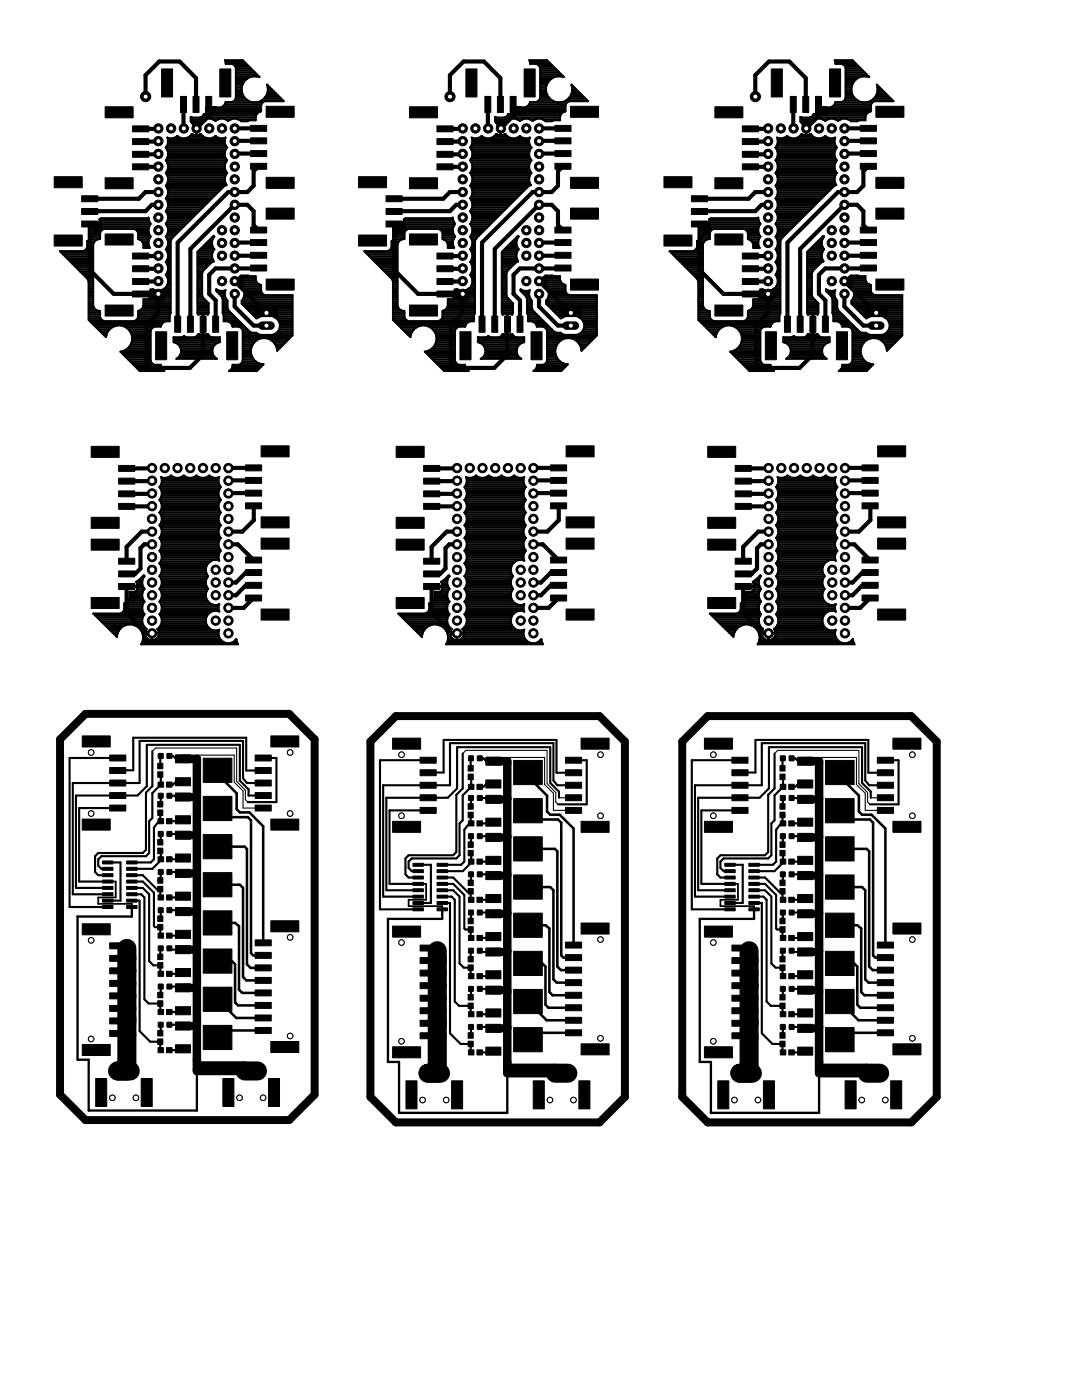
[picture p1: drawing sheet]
<svg xmlns="http://www.w3.org/2000/svg" width="216mm" height="279mm" viewBox="0 0 216 279" stroke-linecap="round" stroke-linejoin="round" font-family="sans-serif">
<g fill="#000" stroke="#000" stroke-width=".2">
<path d="M32.2 13.8h2.2v5.5h-2.2zM36 19.2h1.2v3.3h-1.2zM38.5 19.2h1.2v3.3h-1.2zM41.1 19.2h1.1v3.3h-1.1zM43.9 13.8h2.2v5.5h-2.2zM10.8 35.3h5.6v2.2h-5.6zM16.3 39.1h3.2v1.2h-3.2zM21 21.3h5.6v2.2h-5.6zM21 35.5h5.6v2.2h-5.6zM26.5 32.7h3.2v1.2h-3.2zM26.5 30.2h3.2v1.2h-3.2zM26.5 27.7h3.2v1.2h-3.2z"/>
<path d="M26.5 25.1h3.2v1.2h-3.2zM50 25h3.2v1.2h-3.2zM50 27.5h3.2v1.2h-3.2zM50 30.1h3.2v1.1h-3.2zM50 32.6h3.2v1.2h-3.2zM53.1 35.4h5.6v2.2h-5.6zM53.1 21.2h5.6v2.2h-5.6zM10.8 46.9h5.6v2.2h-5.6zM16.3 44.1h3.2v1.2h-3.2zM16.3 41.6h3.2v1.2h-3.2zM21 46.7h5.6v2.2h-5.6zM26.5 58.1h3.2v1.2h-3.2z"/>
<path d="M26.5 55.6h3.2v1.2h-3.2zM26.5 53h3.2v1.2h-3.2zM26.5 50.5h3.2v1.2h-3.2zM50 45.3h3.2v1.2h-3.2zM50 47.8h3.2v1.2h-3.2zM50 50.4h3.2v1.1h-3.2zM50 52.9h3.2v1.2h-3.2zM53.1 55.7h5.6v2.2h-5.6zM53.1 41.5h5.6v2.2h-5.6zM21 60.9h5.6v2.2h-5.6zM31.1 66.2h2.2v5.6h-2.2zM34.9 63.1h1.1v3.2h-1.1z"/>
<path d="M37.4 63.1h1.2v3.2h-1.2zM39.9 63.1h1.2v3.2h-1.2zM42.4 63.1h1.2v3.2h-1.2zM45.2 66.2h2.2v5.6h-2.2z"/>
</g>
<g fill="none" stroke="#000" stroke-width=".83">
<path d="M29 19.3v-4.3l2.8-2.7h4l3.3 3.3v5.2M28.1 33.3h3.5M31.6 30.7l-3.5 .1M31.6 28.2l-3.5 .1M31.6 25.6l-3.5 .1M31.6 38.3h-2.6l-1.3 1.4h-9.8M31.6 33.3h.1M36.6 20.8l.1 4.8M41.7 20.8v2.3l-2.5 2.5M49.4 38.3h-3.8l-10.1 10.1v16.3M51.6 28.1l-4.8 .1M51.6 25.6h-4.8"/>
<path d="M51.6 30.6l-4.8 .1M51.6 33.2l-1 1v2.9l-1.2 1.2M17.9 44.7v9.1l4.8 4.9h8.9M26.8 58.7h.1M31.6 56.1l-3.5 .1M31.6 51l-3.5 .1M31.6 53.6h-3.5M31.6 40.9h-1.3l-1.3 1.2-11.1 .1M31.6 58.7v3.8l-2.3 2.3v7.8l.7 .8h7.9l2.6-2.6v-6.1M31.6 58.7h.1M46.8 58.7v2.5l3.8 3.8h2.5M46.8 56.1l6.3 6.3"/>
<path d="M49.4 40.9l1.2 1.2v2.8l1 1M49.4 40.9h-2.6l-8.8 8.8v15M51.6 48.4l-4.8 .1M51.6 50.9l1.2 .1h-6M51.6 53.5l1.2 .1h-9.8l-1.3 1.2v3.9l1.3 1.2v4.8"/>
</g>
<g fill="none" stroke="#000" stroke-width=".42">
<path d="M45 12.2h3.6M45 12.6h4M46.7 13h2.7M47 13.3h2.7M47 19.7h2M47.1 14.8h4.1M47.1 19h1.4M47.1 16.7h1.4M47.1 15.2h4.5M47.1 15.6h2.4M47.1 16h1.9M47.1 18.6h1.2"/>
<path d="M47.1 17.1h1.2M47.1 19.3h1.6M47.1 16.3h1.6M47.1 13.7h3M47.1 14.1h3.4M47.1 18.2h1.1M47.1 17.8h1.1M47.1 17.5h1.1M47.1 14.5h3.8M48.2 17.5a2.66 2.66 0 0 0 2.3 2.9M50.5 15.2a2.68 2.68 0 0 0-2.3 2.3M51.2 15.2l.6 .2-3.4-3.4h-3.5l.1 .7h1.3l.6 .5 .2 .3v6.1l-.2 .3-.6 .5h-1.3a1.3 1.3 0 0 1-1 1h-1.3v1.2l-.4 .3h-.5v-1.5h-.2v1.5h-.6l-.3-.2-.4 .6-.4 .2h-1.6l-.2-.2v1l.2 .2"/>
<path d="M52.7 19.7h3.4M53 19.3h2.7M53.2 19h2.2M53.3 18.6h1.7M53.3 17.1h.2M53.4 18.2h1.2M53.4 17.5a2.66 2.66 0 0 1-2.2 2.9M53.4 17.5l-.1-.6 3.3 3.3h-3.7l-.4 .1-.4 .7v1.2a1.34 1.34 0 0 0-1.1 1.8l-2.9 .2a1.85 1.85 0 0 0-2.5 0 1.85 1.85 0 0 0-2.6 0 1.93 1.93 0 0 0-2.9 .3M53.4 17.5h.5M53.4 17.8h.8M33.1 29.4a1.91 1.91 0 0 1 0 2.6 1.91 1.91 0 0 1 0 2.5l.1 .2M33.1 29.4h12.2"/>
<path d="M33.1 39.6h9.2M33.1 32.1h12.1M33.2 36.9h12M33.2 34.7h11.9M33.2 36.9l-.1 .2a1.91 1.91 0 0 1 0 2.5 1.91 1.91 0 0 1 0 2.5 1.91 1.91 0 0 1 0 2.6l.4 .9M33.2 34.7l.3 .7M33.3 34.3h11.8M33.3 37.3h11.3M33.3 31.7h11.8M33.3 39.9h8.6M33.3 29.8h11.8M33.3 39.2h9.4"/>
<path d="M33.3 29.1h11.8M33.4 32.4h11.6M33.4 36.6h11.6M33.4 35.1h11.6M33.4 33.9h11.6M33.4 37.7h10.8M33.4 31.3h11.5M33.4 27.6h.3M33.5 30.2h11.4M33.5 28.7h11.4M33.5 38.8h9.6M33.5 32.8h11.4"/>
<path d="M33.5 35.4v.8M33.5 36.2l-.3 .7M33.5 36.2h11.4M33.5 35.8h11.4M33.5 35.4h11.4M33.5 33.6h11.4M33.5 33.2h11.4M33.5 30.9h11.4M33.5 30.6h11.4M33.5 28.3h11.4M33.5 27.9h11.4M33.5 38.4h9.9"/>
<path d="M33.5 38.1h10.3M35.3 27.2h.2M36.3 27.6l-.9-.5a1.74 1.74 0 0 1-2 .4 1.82 1.82 0 0 1-.3 1.9M37.1 27.6h5l.9-.5 .9 .5M37.9 27.2h2.6M38.1 23.5h.2M38.1 24.2h2.3M38.1 23.8h2.9M38.2 26.8h.2M38.3 26.7l.2 .1M38.3 26.8l-.5 .5-.8 .3h-2.4M38.3 24.5v.1"/>
<path d="M38.3 26.7v.1M39.1 26.8h.1M39.1 26.5h.1M39.1 26.1h.1M39.1 25.3h.1M39.1 25h.1M39.1 24.6h.1M39.9 26.8h.3M40 23.5h11M40.1 26.8l.5 .5 .7 .3M40.1 24.5v.1M40.1 26.7v.1"/>
<path d="M40.1 26.7l-.9 .3v-1.3h-.1v1.3l-.6-.2M40.1 24.6l-.9-.4v1.4h-.1v-1.4l-.8 .4M40.5 23.1h10.6M41.6 22.7h.2M41.6 22.3h.2M41.6 21.9h.2M41.6 21.6h.2M42.2 27.6h2.5l.3-.1a1.72 1.72 0 0 0 .3 1.9M42.5 23.8h1M42.7 22.7h8.6M42.7 22.3h9.1M42.7 21.9h9.4"/>
<path d="M42.7 21.6h9.4M42.9 27.2h.2M44.5 21.2h7.6M44.7 27.6h.2M44.9 36.2l.3 .7M44.9 35.4v.8M44.9 20.8h7.3M45 23.8h1.1M45 20.4h7.4M45.1 34.7l-.2 .7M45.2 36.9l-.5 .2-10.5 10.5-.2 .5v14.4l-.2 .4v1.2a1.39 1.39 0 0 0-1.7 1.1h-1.2l-.4 .1-.5 .7v6l.5 .7 .4 .1h1.2l.2 .8M45.3 29.4a1.85 1.85 0 0 0 0 2.6 1.85 1.85 0 0 0 0 2.5l-.2 .2"/>
<path d="M46.8 20.1h2.7M47.5 23.8h3.5M52.2 20.1h4.3M12.2 50.4h6.4M12.6 50.8h6M13 51.2h5.6M13.4 51.5h5.2M13.7 51.9h4.9M14.1 52.3h4.5M14.5 52.7h4.1M14.9 53h3.7M15.2 53.4h3.4"/>
<path d="M15.6 53.8h3M16 54.2h2.6M16.4 54.5h2.2M16.7 54.9h1.9M16.8 50h1.8M17.1 55.3h1.5M17.3 49.7h1.3M17.4 48.5h1.3M17.4 48.2h1.5M17.4 49.3h1.2M17.4 48.9h1.2M17.5 55.7l.2 .5v7.6l3.4 3.5"/>
<path d="M17.5 55.6h1.1M17.7 56h.9M17.7 59.8h.9M17.7 59.4h.9M17.7 59h.9M17.7 58.7h.9M17.7 58.3h.9M17.7 57.9h.9M17.7 57.5h.9M17.7 57.2h.9M17.7 56.8h.9M17.7 56.4h.9"/>
<path d="M18 47.8h1.4M18.4 47.4h1.6M18.5 46.3h1.5M18.5 47h1.5M18.5 46.7h1.5M18.5 45.9h1.8M19.9 45.6h9.7M20 44h9.7M20 45.2h9.8M20 44v.6h-1.5v.2h11.5M20 44.8l-.1 .7-.1 .2-1.3 .1v1.3a1.3 1.3 0 0 1-1.1 1v1.2l-.1 .4-.7 .4h-4.6l5.5 5.6M20 44.4h9.9"/>
<path d="M20.1 43.7l-.3 .1 .2 .2M20.1 43.7h9.5M20.1 43.7l.1-.1h9.1l.3-.2v.4l.5 .9-.5 .9M27.2 45.9h2.4M27.5 46.3h2.1M27.6 47.4h2.3M27.6 47h2.3M27.6 46.7h2.2M27.8 47.8h2M28.3 48.2h1.3M28.6 48.5h1M28.6 58.7h2.9"/>
<path d="M28.6 48.9h1M28.6 49.3h1.2M28.6 59.8h2.2M29.6 45.6v.7l.3 .8M29.9 47.1l.2 .1-.2 .2M29.9 47.4l-.3 .7v.8l.3 .6h-1.3a1.4 1.4 0 0 0-1-1.8v-1.2l-.2-.4-.6-.4h-6l-.7 .4-.1 .4v1.2a1.29 1.29 0 0 0-1.4 1v12.3a1.29 1.29 0 0 0 1.4 1.1v1.2l.1 .3 .7 .5h6l.6-.5 .2-.3v-1.2a1.34 1.34 0 0 0 1-1.1v-1.3h1.1l.3-.1 .1-.3v-.5h-1.5v-.2h1.5l-.1-.8M30.1 59.4h.3M30.1 57.9h.3M30.1 59h.1M30.1 58.3h.1M30.4 57.9l-.2 .7h1.3M30.5 57.8h.1"/>
<path d="M30.5 57.8l-.1 .1M31.5 58.6v1.4a1.4 1.4 0 0 1-1.3-1.3h2.8a1.4 1.4 0 0 1-1.4 1.3v-1.4h1.4M31.5 59.8h.1M31.5 59.4h.1M31.5 59h.1M31.6 58.7h2.4M32.4 59.8h1.6M32.7 57.8h.1M32.7 57.8l.1 .1M32.8 57.9l.2 .7M32.8 59.4h1.2M32.8 57.9h1.2"/>
<path d="M32.9 57.5h1.1M32.9 59h1.1M32.9 58.3h1.1M33.1 52.3a1.9 1.9 0 0 1 0 2.5 1.94 1.94 0 0 1-.4 3M33.1 52.3h.9M33.1 42.2h6.6M33.1 54.9h.9M33.2 49.7h.8M33.2 44.8h3.9M33.3 57.2h.7M33.3 47.4h1.2M33.3 47h1.5"/>
<path d="M33.3 44.4h4.1M33.3 54.5h.7M33.3 50h.7M33.3 52.7h.7M33.3 41.8h6.8M33.3 42.5h6M33.3 51.9h.7M33.4 55.3h.6M33.4 49.3h.6M33.4 45.2h3.3M33.4 46.7h1.8M33.4 47.8h.8"/>
<path d="M33.4 56.8h.6M33.4 54.2h.6M33.4 50.4h.6M33.4 44h4.4M33.5 40.3h8.1M33.5 41.4h6.9M33.5 42.9h5.4M33.5 53h.5M33.5 51.5h.5M33.5 55.6h.5M33.5 43.3h5.1M33.5 40.7h7.7"/>
<path d="M33.5 45.9h2.4M33.5 46.3h2.1M33.5 45.6h2.8M33.5 45.6v.7l-.4 .9a1.9 1.9 0 0 1 0 2.6 1.9 1.9 0 0 1 0 2.5M33.5 56.4h.5M33.5 56h.5M33.5 53.8h.5M33.5 53.4h.5M33.5 51.2h.5M33.5 50.8h.5M33.5 48.9h.5M33.5 48.5h.5"/>
<path d="M33.5 48.2h.5M33.5 43.7h4.7M33.5 41h7.3M39.4 59.8h1.5M39.4 58.7h.9M39.4 58.3h.9M39.4 57.9h.9M39.4 57.5h.9M39.4 57.2h.9M39.4 56.8h.9M39.4 56.4h.9M39.4 56h.9"/>
<path d="M39.4 55.6h.9M39.4 55.3h.9M39.4 54.9h.9M39.4 54.5h.9M39.4 52.7h2.5M39.4 59.4h1.1M39.4 59h.9M39.4 51.2h2.9M39.4 50.8h2.9M39.4 51.9h3.1M39.4 53.8h1.4M39.4 53.4h1.7"/>
<path d="M39.4 52.3h3M39.4 51.5h3M39.4 50.4h3M39.4 54.2h1.1M39.4 53h2.1M39.7 50h2.9M40 49.7h2.7M40.4 49.3h2.1M40.8 48.9h1.5M41.1 48.5h1.2M41.5 48.2h.8M41.9 47.8h.5"/>
<path d="M42.3 47.4h.3M42.6 47.4l.2-.2-.2-.1-3.2 3.2v12.2l.2 .3 .2-.1h.6v1.4h.2v-1.4l.9 .1 .1-.3v-2l-1.1-1-.2-.6v-4.4M42.6 47.4a1.91 1.91 0 0 0 .2 2.4 1.86 1.86 0 0 0-.1 2.4l-.5 .2-1.7 1.6-.2 .5M43.2 57.9h.3M43.4 58.3h1.5M43.8 58.7h1.1M44.1 59h.8M44.3 59.4h.7M44.4 59.8h.8M44.9 59l.2 .8M44.9 58.3v.7M44.9 58.3l.1-.4-.3 .2h-.8l-.7-.3v.3l1 1 .2 .6v2.8l.2 .4v1.2a1.37 1.37 0 0 1 1.8 1.1h1.2l.4 .1 .5 .7v6l-.5 .7-.4 .1h-1.2a1.18 1.18 0 0 1-.7 1.2h5.6l1.3-1.3a2.63 2.63 0 0 1-2.4-3.5 2.63 2.63 0 0 1 4.1-1.2"/>
<path d="M45.1 59.8l.3 .2v1.5l.2 .5 4.2 4.2 .5 .2h.8l.8 .4h2.5a1.86 1.86 0 0 0 1.5-1.5 1.86 1.86 0 0 0-1-1.9l.2-.3M47.9 55.3h3.1M48 56.8h3.8M48.1 57.2h4M48.1 55.6h2.9M48.2 56.4h3.1M48.2 56.4l-.3 .6 .6 .5 .3 .8M48.2 56.4v-.2h-1.3v-.2h1.3l-.3-.8 .3-.2 2.8 .1a1.36 1.36 0 0 0 1.1 1.8v1.2l.4 .7 .4 .1h5.5v8l-3.1 3.1a2.58 2.58 0 0 0-1-2M48.2 56h2.9M48.5 59.8h9.9M48.5 57.5h3.6M48.6 59.4h9.8"/>
<path d="M48.6 57.9h3.5M48.8 58.3h3.4M48.8 59h9.6M48.8 58.7h3.6M48.8 59l-.6 1v.6l3 2.9M48.8 58.3v.7M17.7 63.5h2.3M17.7 62h1.8M17.7 61.3h1M17.7 61.6h1.2M17.7 62.4h2.3M17.7 63.1h2.3"/>
<path d="M17.7 62.8h2.3M17.7 60.9h.9M17.7 60.5h.9M17.7 60.2h.9M17.8 63.9h2.6M18.1 64.3h14.6M18.5 64.6h13.8M18.9 65h4.3M19.2 65.4h3.1M19.6 65.8h2.2M20 66.1h1.5M20.4 66.5h.9"/>
<path d="M20.7 66.9h.5M21.1 67.3h.1M21.1 67.2v.1M24.1 70.3h5.9M24.4 65h7.7M24.5 70.6h5.5M24.9 71h5.1M25 69.9h5M25.2 65.4h5.2M25.2 71.4h4.8M25.5 69.5h4.5M25.6 71.8h4.4"/>
<path d="M25.7 65.8h4.4M25.9 69.1h4.1M26 66.1h4M26 72.1h4.1M26.1 68.8h3.9M26.2 66.5h3.8M26.2 68.4h3.8M26.3 66.9h3.7M26.4 68h3.6M26.4 67.2a2.63 2.63 0 0 0-2.6-2.3 2.63 2.63 0 0 0-2.7 2.3M26.4 67.2a2.65 2.65 0 0 1-2.4 3l3.9 3.8h4.9l-.5-.4M26.4 72.5h3.9"/>
<path d="M26.4 67.6h3.6M26.4 67.3h3.6M26.7 72.9h5.4M27.1 73.3h5M27.2 63.9h6.6M27.5 63.5h6.3M27.5 73.6h4.8M27.6 63.1h6.2M27.6 62.4h6.4M27.6 62.8h6.3M27.7 62h6.3M27.9 74h4.8"/>
<path d="M28.3 61.6h5.7M28.6 61.3h5.4M28.6 60.9h5.4M28.6 60.5h5.4M28.6 60.2h5.4M34.6 67.3h1.7l.4-.2 .5 .2h1.6l.4-.1 .3-.5h2l.4 .5 .3 .1h1.7v1a1.77 1.77 0 0 0-1.5 1.4 1.77 1.77 0 0 0 .9 1.9h-8.1l.7-.5M34.6 68h9.3M34.6 67.6h9.3M34.6 67.3h.1M34.6 67.3v1a1.79 1.79 0 0 1 1.3 2.8M35 68.4h8.5M35.5 71.4h7.5"/>
<path d="M35.6 68.8h7.3M35.9 71h6.7M35.9 69.1h6.7M36 70.6h6.5M36 69.5h6.4M36.1 70.3h6.3M36.1 69.9h6.3M36.4 67.3h.7M38.9 67.3h3.2M39.4 60.2h1.8M39.4 62.4h2.2M39.4 62h2.2"/>
<path d="M39.4 61.6h2.2M39.4 61.3h2.2M39.4 60.9h2.2M39.4 60.5h2.2M39.4 66.9h2.2M39.6 62.8h.1M40.4 63.9h.2M40.4 63.5h.2M40.4 63.1h.2M40.4 62.8h.2M41.4 62.8h.1M44.4 62h1.2"/>
<path d="M44.4 62.4h1.6M44.4 61.6h1.1M44.5 61.3h.9M44.5 60.9h.9M44.5 60.5h.9M44.5 60.2h.9M44.6 62.8h1.8M44.6 63.1h2.2M44.6 63.5h2.5M44.6 63.9h2.9M45.7 64.3h2.2M45.8 74h5.5"/>
<path d="M46.2 64.6h2.1M46.2 73.6h5.5M46.4 65h2.2M46.4 73.3h5.6M46.4 72.9h6M48 65.4h1M48.2 72.5h3.4M48.2 60.5h10.2M48.2 60.2h10.2M48.3 65.8h1.1M48.4 72.1h2.6M48.5 71h1.7"/>
<path d="M48.5 71.4h1.9M48.5 69.1h1.7M48.5 70.3h1.6M48.5 69.9h1.6M48.5 68.8h1.9M48.5 66.9h9.9M48.5 67.3h9.5M48.5 71.8h2.1M48.5 70.6h1.6M48.5 69.5h1.6M48.5 66.1h1.3M48.5 67.6h3.2"/>
<path d="M48.5 68.4h2.2M48.5 66.5h2.7M48.5 68h2.6M48.5 60.9h9.9M48.9 61.3h2.9M49.3 61.6h2M49.7 62h1.4M50 62.4h8.4M50.4 62.8h.7M50.8 63.1h.4M51 62.4a1.3 1.3 0 0 1 1.2-1.2h.9v1.3h-2.1l.1 .3M51.1 62.8l.1 .3"/>
<path d="M51.2 63.5h.1M51.2 63.1l.2 .3-.2 .1M53.1 62h.1M53.1 61.6h.1M53.1 61.3h.1M53.6 67.6h4.1M54.3 68h3M54.5 61.3h3.9M54.7 68.4h2.2M54.9 68.8h1.6M55 61.6h3.4M55.1 66.5h3.3"/>
<path d="M55.1 63.1h3.3M55.1 63.5h3.3M55.1 69.1h1.1M55.2 62h3.2M55.2 69.5h.6M55.2 62.8h3.2M55.3 62.4a1.3 1.3 0 0 0-1.2-1.2h-.9v1.3h2.1l-.2 .6M55.3 69.9h.1M55.5 66.1h2.9M55.5 63.9h2.9M55.7 65.8h2.7M55.7 64.3h2.7"/>
<path d="M55.8 65.4h2.6M55.9 65h2.5M55.9 64.6h2.5"/>
</g>
<circle cx="46.8" cy="25.6" r=".93" fill="#000"/>
<circle cx="46.8" cy="25.6" r=".93" fill="none" stroke="#000" stroke-width=".2"/>
<circle cx="46.8" cy="25.6" r=".51" fill="#fff"/>
<g fill="none" stroke="#000" stroke-width=".2">
<circle cx="46.8" cy="28.2" r=".93"/>
<circle cx="46.8" cy="25.6" r=".51"/>
</g>
<circle cx="46.8" cy="28.2" r=".93" fill="#000"/>
<circle cx="46.8" cy="28.2" r=".51" fill="#fff"/>
<g fill="none" stroke="#000" stroke-width=".2">
<circle cx="46.8" cy="30.7" r=".93"/>
<circle cx="46.8" cy="28.2" r=".51"/>
</g>
<circle cx="46.8" cy="30.7" r=".93" fill="#000"/>
<circle cx="46.8" cy="30.7" r=".51" fill="#fff"/>
<g fill="none" stroke="#000" stroke-width=".2">
<circle cx="46.8" cy="33.3" r=".93"/>
<circle cx="46.8" cy="30.7" r=".51"/>
</g>
<circle cx="46.8" cy="33.3" r=".93" fill="#000"/>
<circle cx="46.8" cy="33.3" r=".51" fill="#fff"/>
<g fill="none" stroke="#000" stroke-width=".2">
<circle cx="46.8" cy="35.8" r=".93"/>
<circle cx="46.8" cy="33.3" r=".51"/>
</g>
<circle cx="46.8" cy="35.8" r=".93" fill="#000"/>
<circle cx="46.8" cy="35.8" r=".51" fill="#fff"/>
<g fill="none" stroke="#000" stroke-width=".2">
<circle cx="46.8" cy="38.3" r=".93"/>
<circle cx="46.8" cy="35.8" r=".51"/>
</g>
<circle cx="46.8" cy="38.3" r=".93" fill="#000"/>
<circle cx="46.8" cy="38.3" r=".51" fill="#fff"/>
<g fill="none" stroke="#000" stroke-width=".2">
<circle cx="46.8" cy="38.3" r=".51"/>
<circle cx="46.8" cy="40.9" r=".93"/>
</g>
<circle cx="46.8" cy="40.9" r=".93" fill="#000"/>
<circle cx="46.8" cy="40.9" r=".51" fill="#fff"/>
<g fill="none" stroke="#000" stroke-width=".2">
<circle cx="46.8" cy="43.4" r=".93"/>
<circle cx="46.8" cy="40.9" r=".51"/>
</g>
<circle cx="46.8" cy="43.4" r=".93" fill="#000"/>
<circle cx="46.8" cy="43.4" r=".51" fill="#fff"/>
<g fill="none" stroke="#000" stroke-width=".2">
<circle cx="46.8" cy="46" r=".93"/>
<circle cx="46.8" cy="43.4" r=".51"/>
</g>
<circle cx="46.8" cy="46" r=".93" fill="#000"/>
<circle cx="46.8" cy="46" r=".51" fill="#fff"/>
<g fill="none" stroke="#000" stroke-width=".2">
<circle cx="46.8" cy="48.5" r=".93"/>
<circle cx="46.8" cy="46" r=".51"/>
</g>
<circle cx="46.8" cy="48.5" r=".93" fill="#000"/>
<circle cx="46.8" cy="48.5" r=".51" fill="#fff"/>
<g fill="none" stroke="#000" stroke-width=".2">
<circle cx="46.8" cy="51" r=".93"/>
<circle cx="46.8" cy="48.5" r=".51"/>
</g>
<circle cx="46.8" cy="51" r=".93" fill="#000"/>
<circle cx="46.8" cy="51" r=".51" fill="#fff"/>
<g fill="none" stroke="#000" stroke-width=".2">
<circle cx="46.8" cy="53.6" r=".93"/>
<circle cx="46.8" cy="51" r=".51"/>
</g>
<circle cx="46.8" cy="53.6" r=".93" fill="#000"/>
<circle cx="46.8" cy="53.6" r=".51" fill="#fff"/>
<g fill="none" stroke="#000" stroke-width=".2">
<circle cx="46.8" cy="56.1" r=".93"/>
<circle cx="46.8" cy="53.6" r=".51"/>
</g>
<circle cx="46.8" cy="56.1" r=".93" fill="#000"/>
<circle cx="46.8" cy="56.1" r=".51" fill="#fff"/>
<g fill="none" stroke="#000" stroke-width=".2">
<circle cx="46.8" cy="58.7" r=".93"/>
<circle cx="46.8" cy="56.1" r=".51"/>
</g>
<circle cx="46.8" cy="58.7" r=".93" fill="#000"/>
<circle cx="46.8" cy="58.7" r=".51" fill="#fff"/>
<g fill="none" stroke="#000" stroke-width=".2">
<circle cx="31.6" cy="25.6" r=".93"/>
<circle cx="46.8" cy="58.7" r=".51"/>
</g>
<circle cx="31.6" cy="25.6" r=".93" fill="#000"/>
<circle cx="31.6" cy="25.6" r=".51" fill="#fff"/>
<g fill="none" stroke="#000" stroke-width=".2">
<circle cx="31.6" cy="25.6" r=".51"/>
<circle cx="31.6" cy="28.2" r=".93"/>
</g>
<circle cx="31.6" cy="28.2" r=".93" fill="#000"/>
<circle cx="31.6" cy="28.2" r=".51" fill="#fff"/>
<g fill="none" stroke="#000" stroke-width=".2">
<circle cx="31.6" cy="28.2" r=".51"/>
<circle cx="31.6" cy="30.7" r=".93"/>
</g>
<circle cx="31.6" cy="30.7" r=".93" fill="#000"/>
<circle cx="31.6" cy="30.7" r=".51" fill="#fff"/>
<g fill="none" stroke="#000" stroke-width=".2">
<circle cx="31.6" cy="30.7" r=".51"/>
<circle cx="31.6" cy="33.3" r=".93"/>
</g>
<circle cx="31.6" cy="33.3" r=".93" fill="#000"/>
<circle cx="31.6" cy="33.3" r=".51" fill="#fff"/>
<g fill="none" stroke="#000" stroke-width=".2">
<circle cx="31.6" cy="33.3" r=".51"/>
<circle cx="31.6" cy="35.8" r=".93"/>
</g>
<circle cx="31.6" cy="35.8" r=".93" fill="#000"/>
<circle cx="31.6" cy="35.8" r=".51" fill="#fff"/>
<g fill="none" stroke="#000" stroke-width=".2">
<circle cx="31.6" cy="35.8" r=".51"/>
<circle cx="31.6" cy="38.3" r=".93"/>
</g>
<circle cx="31.6" cy="38.3" r=".93" fill="#000"/>
<circle cx="31.6" cy="38.3" r=".51" fill="#fff"/>
<g fill="none" stroke="#000" stroke-width=".2">
<circle cx="31.6" cy="38.3" r=".51"/>
<circle cx="31.6" cy="40.9" r=".93"/>
</g>
<circle cx="31.6" cy="40.9" r=".93" fill="#000"/>
<circle cx="31.6" cy="40.9" r=".51" fill="#fff"/>
<g fill="none" stroke="#000" stroke-width=".2">
<circle cx="31.6" cy="40.9" r=".51"/>
<circle cx="31.6" cy="43.4" r=".93"/>
</g>
<circle cx="31.6" cy="43.4" r=".93" fill="#000"/>
<circle cx="31.6" cy="43.4" r=".51" fill="#fff"/>
<g fill="none" stroke="#000" stroke-width=".2">
<circle cx="31.6" cy="43.4" r=".51"/>
<circle cx="31.6" cy="46" r=".93"/>
</g>
<circle cx="31.6" cy="46" r=".93" fill="#000"/>
<circle cx="31.6" cy="46" r=".51" fill="#fff"/>
<g fill="none" stroke="#000" stroke-width=".2">
<circle cx="31.6" cy="46" r=".51"/>
<circle cx="31.6" cy="48.5" r=".93"/>
</g>
<circle cx="31.6" cy="48.5" r=".93" fill="#000"/>
<circle cx="31.6" cy="48.5" r=".51" fill="#fff"/>
<g fill="none" stroke="#000" stroke-width=".2">
<circle cx="31.6" cy="48.5" r=".51"/>
<circle cx="31.6" cy="51" r=".93"/>
</g>
<circle cx="31.6" cy="51" r=".93" fill="#000"/>
<circle cx="31.6" cy="51" r=".51" fill="#fff"/>
<g fill="none" stroke="#000" stroke-width=".2">
<circle cx="31.6" cy="51" r=".51"/>
<circle cx="31.6" cy="53.6" r=".93"/>
</g>
<circle cx="31.6" cy="53.6" r=".93" fill="#000"/>
<circle cx="31.6" cy="53.6" r=".51" fill="#fff"/>
<g fill="none" stroke="#000" stroke-width=".2">
<circle cx="31.6" cy="53.6" r=".51"/>
<circle cx="31.6" cy="56.1" r=".93"/>
</g>
<circle cx="31.6" cy="56.1" r=".93" fill="#000"/>
<circle cx="31.6" cy="56.1" r=".51" fill="#fff"/>
<g fill="none" stroke="#000" stroke-width=".2">
<circle cx="31.6" cy="56.1" r=".51"/>
<circle cx="31.6" cy="58.7" r=".93"/>
</g>
<circle cx="31.6" cy="58.7" r=".93" fill="#000"/>
<circle cx="31.6" cy="58.7" r=".51" fill="#fff"/>
<g fill="none" stroke="#000" stroke-width=".2">
<circle cx="44.3" cy="25.6" r=".93"/>
<circle cx="31.6" cy="58.7" r=".51"/>
</g>
<circle cx="44.3" cy="25.6" r=".93" fill="#000"/>
<circle cx="44.3" cy="25.6" r=".51" fill="#fff"/>
<g fill="none" stroke="#000" stroke-width=".2">
<circle cx="41.8" cy="25.6" r=".93"/>
<circle cx="44.3" cy="25.6" r=".51"/>
</g>
<circle cx="41.8" cy="25.6" r=".93" fill="#000"/>
<circle cx="41.8" cy="25.6" r=".51" fill="#fff"/>
<g fill="none" stroke="#000" stroke-width=".2">
<circle cx="39.2" cy="25.6" r=".93"/>
<circle cx="41.8" cy="25.6" r=".51"/>
</g>
<circle cx="39.2" cy="25.6" r=".93" fill="#000"/>
<circle cx="39.2" cy="25.6" r=".51" fill="#fff"/>
<g fill="none" stroke="#000" stroke-width=".2">
<circle cx="36.7" cy="25.6" r=".93"/>
<circle cx="39.2" cy="25.6" r=".51"/>
</g>
<circle cx="36.7" cy="25.6" r=".93" fill="#000"/>
<circle cx="36.7" cy="25.6" r=".51" fill="#fff"/>
<g fill="none" stroke="#000" stroke-width=".2">
<circle cx="34.1" cy="25.6" r=".93"/>
<circle cx="36.7" cy="25.6" r=".51"/>
</g>
<circle cx="34.1" cy="25.6" r=".93" fill="#000"/>
<circle cx="34.1" cy="25.6" r=".51" fill="#fff"/>
<g fill="none" stroke="#000" stroke-width=".2">
<circle cx="34.1" cy="25.6" r=".51"/>
<circle cx="44.3" cy="46" r=".93"/>
</g>
<circle cx="44.3" cy="46" r=".93" fill="#000"/>
<circle cx="44.3" cy="46" r=".51" fill="#fff"/>
<g fill="none" stroke="#000" stroke-width=".2">
<circle cx="44.3" cy="46" r=".51"/>
<circle cx="44.3" cy="48.5" r=".93"/>
</g>
<circle cx="44.3" cy="48.5" r=".93" fill="#000"/>
<circle cx="44.3" cy="48.5" r=".51" fill="#fff"/>
<g fill="none" stroke="#000" stroke-width=".2">
<circle cx="44.3" cy="48.5" r=".51"/>
<circle cx="44.3" cy="51" r=".93"/>
</g>
<circle cx="44.3" cy="51" r=".93" fill="#000"/>
<circle cx="44.3" cy="51" r=".51" fill="#fff"/>
<g fill="none" stroke="#000" stroke-width=".2">
<circle cx="44.3" cy="51" r=".51"/>
<circle cx="44.3" cy="56.1" r=".93"/>
</g>
<circle cx="44.3" cy="56.1" r=".93" fill="#000"/>
<circle cx="44.3" cy="56.1" r=".51" fill="#fff"/>
<circle cx="44.3" cy="56.1" r=".51" fill="none" stroke="#000" stroke-width=".2"/>
<path d="M52.3 62.4h1.7" fill="none" stroke="#000" stroke-width="1.7"/>
<circle cx="53.2" cy="62.4" r=".51" fill="#fff"/>
<circle cx="53.2" cy="62.4" r=".51" fill="none" stroke="#000" stroke-width=".2"/>
<path d="M52.3 65h1.7" fill="none" stroke="#000" stroke-width="1.7"/>
<circle cx="53.2" cy="65" r=".51" fill="#fff"/>
<g fill="none" stroke="#000" stroke-width=".2">
<circle cx="29.1" cy="19.3" r="1.02"/>
<circle cx="53.2" cy="65" r=".51"/>
</g>
<circle cx="29.1" cy="19.3" r="1.02" fill="#000"/>
<circle cx="29.1" cy="19.3" r=".51" fill="#fff"/>
<g fill="none" stroke="#000" stroke-width=".2">
<circle cx="29.1" cy="19.3" r=".51"/>
<circle cx="107.6" cy="25.6" r=".93"/>
</g>
<path d="M38 24l2.3 .3v.8l-1.1-.2-.8 .5zM41 21.3h2.3v1.9h-2.3zM18.1 44.1h2.2v1.7h-2.2zM29.9 57.6l.6-.1 .7 .3-.2 1.3 .6 .7-2 .2v-1.9zM32 57.8l.9-.5-.2 2.9-1.1-.4 .7-.7zM47.3 55.3l.8-.5 .4 2.2h-1.2zM51 61h2.8l-1.3 1.1v1l-1.3 .6zM52.7 61h2.8l-.2 2.7-1.3-.6v-1z" fill="#000"/>
<g fill="#000" stroke="#000" stroke-width=".2">
<path d="M93 13.8h2.2v5.5h-2.2zM96.8 19.2h1.1v3.3h-1.1zM99.3 19.2h1.1v3.3h-1.1zM101.8 19.2h1.2v3.3h-1.2zM104.6 13.8h2.2v5.5h-2.2zM71.5 35.3h5.6v2.2h-5.6zM77 39.1h3.2v1.2h-3.2zM81.7 21.3h5.6v2.2h-5.6zM81.7 35.5h5.6v2.2h-5.6zM87.2 32.7h3.2v1.2h-3.2zM87.2 30.2h3.2v1.2h-3.2zM87.2 27.7h3.2v1.2h-3.2z"/>
<path d="M87.2 25.1h3.2v1.2h-3.2zM110.7 25h3.2v1.2h-3.2zM110.7 27.5h3.2v1.2h-3.2zM110.7 30.1h3.2v1.1h-3.2zM110.7 32.6h3.2v1.2h-3.2zM113.8 35.4h5.6v2.2h-5.6zM113.8 21.2h5.6v2.2h-5.6zM71.5 46.9h5.6v2.2h-5.6zM77 44.1h3.2v1.2h-3.2zM77 41.6h3.2v1.2h-3.2zM81.7 46.7h5.6v2.2h-5.6zM87.2 58.1h3.2v1.2h-3.2z"/>
<path d="M87.2 55.6h3.2v1.2h-3.2zM87.2 53h3.2v1.2h-3.2zM87.2 50.5h3.2v1.2h-3.2zM110.7 45.3h3.2v1.2h-3.2zM110.7 47.8h3.2v1.2h-3.2zM110.7 50.4h3.2v1.1h-3.2zM110.7 52.9h3.2v1.2h-3.2zM113.8 55.7h5.6v2.2h-5.6zM113.8 41.5h5.6v2.2h-5.6zM81.7 60.9h5.6v2.2h-5.6zM91.8 66.2h2.2v5.6h-2.2zM95.6 63.1h1.2v3.2h-1.2z"/>
<path d="M98.1 63.1h1.2v3.2h-1.2zM100.7 63.1h1.2v3.2h-1.2zM103.2 63.1h1.2v3.2h-1.2zM106 66.2h2.2v5.6h-2.2z"/>
</g>
<g fill="none" stroke="#000" stroke-width=".83">
<path d="M89.8 19.3v-4.3l2.7-2.7h4.1l3.2 3.3v5.2M88.8 33.3h3.5M92.3 30.7l-3.5 .1M92.3 28.2l-3.5 .1M92.3 25.6l-3.5 .1M92.3 38.3h-2.5l-1.4 1.4h-9.8M92.3 33.3h.1M97.3 20.8l.1 4.8M102.4 20.8l.1 2.3-2.6 2.5M112.3 33.2l-1 1v2.9l-1.2 1.2h-3.8l-10.1 10.1v16.3M112.3 28.1l-4.8 .1M112.3 25.6h-4.8"/>
<path d="M112.3 30.6l-4.8 .1M78.6 44.7v9.1l4.8 4.9h8.9M87.5 58.7h.1M92.3 56.1l-3.5 .1M92.3 51l-3.5 .1M92.3 53.6h-3.5M92.3 58.7h.1M92.3 40.9h-1.3l-1.2 1.2-11.2 .1M92.3 58.7v3.8l-2.3 2.3v7.8l.7 .8h7.9l2.6-2.6 .1-6.1M107.5 56.1l6.4 6.3M107.5 58.7v2.5l3.8 3.8h2.6M112.3 45.9l-1-1v-2.8l-1.2-1.2h-2.6l-8.8 8.8v15"/>
<path d="M112.3 48.4l-4.8 .1M112.3 50.9l1.2 .1h-6M112.3 53.5l1.2 .1h-9.8l-1.2 1.2v3.9l1.3 1.2v4.8"/>
</g>
<g fill="none" stroke="#000" stroke-width=".42">
<path d="M105.7 12.2h3.6M105.8 12.6h3.9M107.4 13h2.7M107.7 13.3h2.8M107.7 19.7h2M107.8 18.6h1.3M107.8 17.1h1.3M107.8 18.2h1.1M107.8 17.8h1.1M107.8 17.5h1.1M107.8 14.5h3.8M107.8 14.8h4.2"/>
<path d="M107.8 19h1.4M107.8 16.7h1.4M107.8 15.2h4.6M107.8 19.3h1.6M107.8 16.3h1.6M107.8 13.7h3.1M107.8 14.1h3.4M107.8 15.6h2.4M107.8 16h1.9M108.9 17.5a2.66 2.66 0 0 0 2.3 2.9M111.2 15.2a2.68 2.68 0 0 0-2.3 2.3M111.9 15.2l.6 .2-3.3-3.4h-3.6l.2 .7h1.2l.4 .2 .4 .6v6.1l-.1 .3-.7 .5h-1.2l-.2 .5"/>
<path d="M113.4 19.7h3.4M113.7 19.3h2.8M113.9 19h2.2M114.1 18.6h1.6M114.1 17.1h.1M114.2 17.8h.8M114.2 18.2h1.1M114.2 17.5a2.66 2.66 0 0 1-2.3 2.9M114.2 17.5l-.2-.6 3.3 3.3h-3.7l-.4 .1-.4 .7v1.2a1.34 1.34 0 0 0-1.1 1.8l-2.8 .2a1.85 1.85 0 0 0-2.6 0 1.85 1.85 0 0 0-2.6 0 1.93 1.93 0 0 0-2.9 .3M114.2 17.5h.4M93.8 29.4a1.91 1.91 0 0 1 0 2.6 1.91 1.91 0 0 1 0 2.5l.2 .2M93.8 29.4h12.2"/>
<path d="M93.9 39.6h9.1M93.9 32.1h12.1M93.9 36.9h12M94 34.7h11.9M94 34.7l.3 .7M94 34.3h11.9M94 37.3h11.3M94 39.9h8.7M94 31.7h11.8M94 29.8h11.8M94.1 39.2h9.3M94.1 29.1h11.7"/>
<path d="M94.1 32.4h11.7M94.1 36.6h11.7M94.1 35.1h11.6M94.2 33.9h11.5M94.2 37.7h10.7M94.2 31.3h11.5M94.2 27.6h.2M94.2 30.2h11.4M94.2 28.7h11.4M94.2 38.8h9.6M94.2 32.8h11.4M94.3 35.4v.8"/>
<path d="M94.3 36.2l-.5 .9a1.91 1.91 0 0 1 0 2.5 1.91 1.91 0 0 1 0 2.5 1.91 1.91 0 0 1 0 2.6l.5 .9M94.3 38.4h9.9M94.3 38.1h10.2M94.3 36.2h11.3M94.3 35.8h11.3M94.3 35.4h11.3M94.3 33.6h11.3M94.3 33.2h11.3M94.3 30.9h11.3M94.3 30.6h11.3M94.3 28.3h11.3M94.3 27.9h11.3"/>
<path d="M96.1 27.2h.1M97 27.6l-.9-.5a1.74 1.74 0 0 1-2 .4 1.82 1.82 0 0 1-.3 1.9M97.8 27.6h5.1l.8-.5 .9 .5M98.6 27.2h2.7M98.8 23.5h.2M98.8 24.2h2.3M98.8 23.8h2.9M99 26.8h.2M99 26.7l.2 .1M99 26.8l-.5 .5-.7 .3h-2.5M99 24.5v.1M99 26.7v.1"/>
<path d="M99.2 26.8l.7 .2v-1.3h.1v1.3l.6-.2M99.9 26.8h.1M99.9 26.5h.1M99.9 26.1h.1M99.9 25.3h.1M99.9 25h.1M99.9 24.6h.1M100.7 26.8h.2M100.7 23.5h11M100.8 24.5v.1M100.8 26.7v.1M100.8 26.7l-.2 .1"/>
<path d="M100.8 24.6l-.8-.4v1.4h-.1v-1.4l-.9 .4M100.8 26.8l.5 .5 .8 .3M101.3 23.1h10.5M102.3 22.7h.2M102.3 22.3h.2M102.3 21.9h.2M102.3 21.6h.2M102.9 27.6h2.5l.3-.1a1.72 1.72 0 0 0 .3 1.9M103.2 23.8h1.1M103.4 22.7h8.6M103.4 21.9h9.4M103.4 21.6h9.4"/>
<path d="M103.4 22.3h9.1M103.7 27.2h.1M105.2 21.2h7.6M105.5 27.6h.2M105.6 36.2l.3 .7M105.6 35.4v.8M105.6 20.9l-.8 .5h-1.4v1.1l-.2 .4h-.7v-1.5h-.2v1.5h-.6l-.3-.2-.4 .6-.4 .2h-1.5l-.3-.2v1l.2 .2M105.6 20.8h7.3M105.7 23.8h1.1M105.8 20.4h7.3M105.9 34.7l-.3 .7M105.9 36.9l-.4 .2-10.5 10.5-.2 .5v14.4l-.2 .4v1.2a1.39 1.39 0 0 0-1.8 1.1h-1.2l-.4 .1-.4 .7v6l.4 .7 .4 .1h1.2l.2 .8"/>
<path d="M106 29.4a1.85 1.85 0 0 0 0 2.6 1.85 1.85 0 0 0 0 2.5l-.1 .2M107.5 20.1h2.7M108.3 23.8h3.4M112.9 20.1h4.3M73 50.4h6.3M73.3 50.8h6M73.7 51.2h5.6M74.1 51.5h5.2M74.5 51.9h4.8M74.8 52.3h4.5M75.2 52.7h4.1M75.6 53h3.7"/>
<path d="M76 53.4h3.3M76.3 53.8h3M76.7 54.2h2.6M77.1 54.5h2.2M77.5 54.9h1.8M77.6 50h1.7M77.8 55.3h1.5M78 49.7h1.3M78.1 48.1v1.2l-.1 .4-.7 .4h-4.6l5.5 5.6M78.1 48.5h1.3M78.1 48.1h.1M78.1 48.2h1.5"/>
<path d="M78.1 49.3h1.2M78.1 48.9h1.2M78.2 55.7l.2 .5v7.6l3.5 3.5M78.2 55.6h1.1M78.4 56h.9M78.4 59.8h.9M78.4 59.4h.9M78.4 59h.9M78.4 58.7h.9M78.4 58.3h.9M78.4 57.9h.9M78.4 57.5h.9"/>
<path d="M78.4 57.2h.9M78.4 56.8h.9M78.4 56.4h.9M78.8 47.8h1.4M79.1 47.4h1.6M79.2 46.3h1.6M79.2 45.9h1.8M79.2 47h1.5M79.2 46.7h1.5M80.6 45.6h9.8M80.7 44h9.8M80.7 45.2h9.8"/>
<path d="M80.7 44v.6h-1.5v.2h11.5M80.7 44.8v.7l-.2 .2-1.3 .1v1.3l-.5 .8-.5 .2M80.7 44.4h9.9M80.8 43.7l-.2 .1 .1 .2M80.8 43.7h9.6M80.8 43.7l.1-.1h9.1l.4-.2v.4l.4 .9-.4 .9M87.9 45.9h2.5M88.2 46.3h2.2M88.3 47.4h2.3M88.3 47h2.3M88.3 46.7h2.2M88.5 47.8h2"/>
<path d="M89.1 48.2h1.3M89.3 48.5h1.1M89.4 58.7h2.9M89.4 49.3h1.1M89.4 48.9h1M89.4 59.8h2.1M90.4 45.6v.7l.3 .8M90.7 47.1l.1 .1-.1 .2M90.7 47.4l-.3 .7v.8l.2 .6h-1.2a1.4 1.4 0 0 0-1.1-1.8v-1.2l-.1-.4-.7-.4h-6l-.7 .4-.1 .4v1.2a1.29 1.29 0 0 0-1.4 1v12.3a1.29 1.29 0 0 0 1.4 1.1v1.2l.4 .6M90.8 57.8v.8h-1.4v.2h1.4v.5l-.1 .3-1.3 .1v1.3a1.34 1.34 0 0 1-1.1 1.1v1.2l-.1 .3-.7 .5h-6l-.4-.2M90.8 59.4h.3M90.8 57.9h.3"/>
<path d="M90.8 58.3h.2M90.8 59h.2M91.1 57.9l-.2 .7h1.4M91.2 57.8l-.1 .1M92.3 58.6v1.4a1.4 1.4 0 0 1-1.4-1.3h2.8a1.4 1.4 0 0 1-1.3 1.3v-1.4h1.3M92.3 59.8h.1M92.3 59.4h.1M92.3 59h.1M92.4 58.7h2.4M93.1 59.8h1.7M93.4 57.8h.1M93.4 57.8l.1 .1"/>
<path d="M93.5 57.9l.2 .7M93.5 59.4h1.3M93.5 57.9h1.3M93.6 57.5h1.2M93.7 59h1.1M93.7 58.3h1.1M93.8 52.3a1.9 1.9 0 0 1 0 2.5 1.94 1.94 0 0 1-.4 3M93.8 52.3h1M93.8 42.2h6.6M93.9 54.9h.9M93.9 49.7h.9M93.9 44.8h3.9"/>
<path d="M94 47.4a1.96 1.96 0 0 1-.2 2.4 1.9 1.9 0 0 1 0 2.5M94 47.1l-.2 .1 .2 .2M94 57.2h.8M94 47.4h1.2M94 47h1.5M94 44.4h4.2M94 54.5h.8M94 50h.8M94 52.7h.8M94 41.8h6.8M94.1 51.9h.7M94.1 42.5h5.9"/>
<path d="M94.1 55.3h.7M94.1 49.3h.7M94.1 45.2h3.3M94.1 46.7h1.8M94.1 47.8h.8M94.2 56.8h.6M94.2 54.2h.6M94.2 50.4h.6M94.2 44h4.4M94.2 40.3h8.1M94.2 41.4h7M94.2 42.9h5.5"/>
<path d="M94.2 53h.6M94.2 51.5h.6M94.2 55.6h.6M94.3 40.7h7.6M94.3 45.9h2.4M94.3 43.3h5M94.3 46.3h2M94.3 56.4h.5M94.3 56h.5M94.3 53.8h.5M94.3 53.4h.5M94.3 51.2h.5"/>
<path d="M94.3 50.8h.5M94.3 48.9h.5M94.3 48.5h.5M94.3 48.2h.5M94.3 45.6h2.8M94.3 45.6v.7l-.3 .8M94.3 41h7.2M94.3 43.7h4.6M100.1 58.7h1M100.1 58.3h1M100.1 57.9h1M100.1 57.5h1"/>
<path d="M100.1 57.2h1M100.1 56.8h1M100.1 56.4h1M100.1 56h1M100.1 55.6h1M100.1 55.3h1M100.1 54.9h1M100.1 54.5h1M100.1 59.8h1.5M100.1 52.7h2.5M100.1 59.4h1.1M100.1 59h1"/>
<path d="M100.1 51.2h2.9M100.1 50.8h2.9M100.1 53.8h1.4M100.1 51.9h3.2M100.1 52.3h3M100.1 51.5h3M100.1 53.4h1.8M100.1 54.2h1.1M100.1 53h2.2M100.1 50.4h3M100.4 50h2.9M100.8 49.7h2.6"/>
<path d="M101.1 54.5v4.4l.2 .6 1 1v2l-.1 .2M101.1 49.3h2.1M101.5 48.9h1.6M101.9 48.5h1.1M102.3 48.2h.7M102.6 47.8h.6M103 47.4h.3M103.3 47.4l.2-.2-.1-.1-3.3 3.2v12.2l.2 .3 .1-.1M103.3 47.4a1.91 1.91 0 0 0 .2 2.4 1.86 1.86 0 0 0-.1 2.4l-.5 .2-1.6 1.6-.2 .5M103.9 57.9h.3M104.1 58.3h1.5M104.5 58.7h1.1"/>
<path d="M104.9 59h.7M105.1 59.4h.6M105.2 59.8h.7M105.6 59l.5 1v1.5l.2 .5M105.6 58.3v.7M105.6 58.3l.1-.4-.3 .2h-.8l-.7-.3v.3l1.1 1 .2 .6v2.8l.2 .4v1.2a1.37 1.37 0 0 1 1.7 1.1h1.3l.3 .1 .5 .7v6l-.5 .7-.3 .1h-1.3l-.1 .8M108.6 55.2h.1M108.6 55.2l.3 .8h-1.3v.2h1.3v.2M108.6 57h.1M108.7 57l.5 .5M108.7 55.2l.2-.2 2.8 .1a1.36 1.36 0 0 0 1.1 1.8v1.2l.4 .7 .4 .1h5.5v8l-3.1 3.1a2.58 2.58 0 0 0-1-2M108.7 55.3h3"/>
<path d="M108.8 56.8h3.7M108.8 57.2h4M108.9 55.6h2.8M108.9 56.4l-.3 .6M108.9 56.4h3.1M108.9 56h2.9M109.2 59.8h9.9M109.2 57.5h3.6M109.2 59.8l-.2 .2v.6l2.9 2.9M109.2 57.5l.3 .8M109.3 59.4h9.8M109.3 57.9h3.5"/>
<path d="M109.5 58.3h3.4M109.5 59h9.6M109.5 58.3v.7M109.5 59l-.3 .8M109.5 58.7h3.6M78.4 62h1.9M78.4 63.5h2.4M78.4 61.3h1M78.4 62.4h2.3M78.4 63.1h2.3M78.4 62.8h2.3M78.4 61.6h1.3"/>
<path d="M78.4 60.9h.9M78.4 60.5h.9M78.4 60.2h.9M78.5 63.9h2.6M78.8 64.3h14.7M79.2 64.6h13.8M79.6 65h4.3M80 65.4h3M80.4 65.8h2.2M80.7 66.1h1.6M81.1 66.5h1M81.5 66.9h.5"/>
<path d="M81.9 67.2v.1M84.8 70.3h6M85.1 65h7.8M85.2 70.6h5.6M85.6 71h5.2M85.7 69.9h5.1M86 65.4h5.2M86 71.4h4.8M86.2 69.5h4.6M86.3 71.8h4.5M86.4 65.8h4.5M86.6 69.1h4.2"/>
<path d="M86.7 66.1h4.1M86.7 72.1h4.1M86.8 68.8h4M86.9 66.5h3.9M87 68.4h3.8M87 66.9h3.8M87.1 68h3.7M87.1 67.2a2.65 2.65 0 0 1-2.3 3l3.8 3.8h4.9l-.5-.4M87.1 67.2a2.63 2.63 0 0 0-2.6-2.3 2.63 2.63 0 0 0-2.6 2.3M87.1 72.5h4M87.1 67.6h3.7M87.1 67.3h3.7"/>
<path d="M87.5 72.9h5.3M87.8 73.3h5M87.9 63.9h6.7M88.2 63.5h6.4M88.2 73.6h4.8M88.3 62.4h6.5M88.3 63.1h6.3M88.3 62.8h6.3M88.4 62h6.4M88.6 74h4.8M89 61.6h5.8M89.3 61.3h5.5"/>
<path d="M89.4 60.9h5.4M89.4 60.5h5.4M89.4 60.2h5.4M95.4 67.3h1.6l.5-.2 .4 .2h1.6l.4-.1 .4-.5h1.9l.4 .5 .4 .1h1.6v1a1.78 1.78 0 0 0-1.2 2.8M95.4 68h9.2M95.4 67.6h9.2M95.4 67.3h.1M95.4 67.3v1a1.77 1.77 0 0 1 1.5 1.4 1.77 1.77 0 0 1-1 1.9h8.1l-.6-.5M95.7 68.4h8.5M96.2 71.4h7.5M96.3 68.8h7.4M96.6 71h6.7"/>
<path d="M96.6 69.1h6.7M96.8 70.6h6.4M96.8 69.5h6.4M96.9 70.3h6.2M96.9 69.9h6.2M97.1 67.3h.7M99.7 67.3h3.1M100.1 60.2h1.9M100.1 62.4h2.2M100.1 62h2.2M100.1 61.6h2.2M100.1 61.3h2.2"/>
<path d="M100.1 60.9h2.2M100.1 60.5h2.2M100.2 66.9h2.1M100.3 62.8h.1M100.4 62.7h.8v1.4h.2v-1.4h.8M101.2 63.9h.2M101.2 63.5h.2M101.2 63.1h.2M101.2 62.8h.2M102.2 62.8h.1M105.2 61.6h1M105.2 62h1.2"/>
<path d="M105.2 62.4h1.5M105.2 61.3h.9M105.2 60.9h.9M105.2 60.5h.9M105.2 60.2h.9M105.3 62.8h1.8M105.4 63.9h2.8M105.4 63.1h2.1M105.4 63.5h2.5M106.3 62l4.2 4.2 .6 .2h.7l.9 .4h2.4a1.86 1.86 0 0 0 1.5-1.5 1.86 1.86 0 0 0-1-1.9l.2-.3M106.5 64.3h2.1M106.5 74h5.5"/>
<path d="M106.9 64.6h2.1M106.9 73.6h5.5M107.1 65h2.3M107.1 73.3h5.7M107.1 72.9h6.1M108.8 65.4h.9M108.9 72.5h3.5M109 60.5h10.1M109 60.2h10.1M109.1 65.8h1M109.1 72.1h2.6M109.2 71h1.7"/>
<path d="M109.2 71.4h1.9M109.2 70.3h1.6M109.2 69.9h1.6M109.2 67.3h9.6M109.2 71.8h2.2M109.2 66.1h1.3M109.2 67.6h3.3M109.2 68h2.6M109.2 69.1h1.8M109.2 68.8h1.9M109.2 66.9h9.9M109.2 70.6h1.7"/>
<path d="M109.2 69.5h1.7M109.2 68.4h2.2M109.2 66.5h2.8M109.3 60.9h9.8M109.6 61.3h2.9M110 61.6h2M110.4 62h1.4M110.8 62.4h8.3M111.1 62.8h.7M111.5 63.1h.5M111.8 62.4a1.3 1.3 0 0 1 1.1-1.2h.9v1.3h-2v.3M111.8 62.8l.2 .3"/>
<path d="M111.8 68a2.62 2.62 0 0 1 3.2 0M111.8 68a2.62 2.62 0 0 0-.9 2.9 2.62 2.62 0 0 0 2.4 1.8l-1.3 1.3h-5.6l.6-.4M111.9 63.5h.1M112 63.1l.1 .3-.2 .1M113.8 62h.1M113.8 61.6h.1M113.8 61.3h.1M114.3 67.6h4.1M115 68h3M115.2 61.3l-1.3-.1v1.3h2.1v.3M115.2 61.3a1.26 1.26 0 0 1 .8 1.1M115.3 61.3h3.8"/>
<path d="M115.4 68.4h2.2M115.7 68.8h1.6M115.7 61.6h3.4M115.8 66.5h3.3M115.8 63.1h3.3M115.9 69.1h1M115.9 63.5h3.2M116 62h3.1M116 69.5h.5M116 62.8h3.1M116 62.8l-.2 .3M116 69.9h.1"/>
<path d="M116.2 66.1h2.9M116.2 63.9h2.9M116.4 65.8h2.7M116.4 64.3h2.7M116.6 65.4h2.5M116.6 65h2.5M116.6 64.6h2.5"/>
</g>
<circle cx="107.6" cy="25.6" r=".93" fill="#000"/>
<circle cx="107.6" cy="25.6" r=".51" fill="#fff"/>
<g fill="none" stroke="#000" stroke-width=".2">
<circle cx="107.6" cy="25.6" r=".51"/>
<circle cx="107.6" cy="28.2" r=".93"/>
</g>
<circle cx="107.6" cy="28.2" r=".93" fill="#000"/>
<circle cx="107.6" cy="28.2" r=".51" fill="#fff"/>
<g fill="none" stroke="#000" stroke-width=".2">
<circle cx="107.6" cy="28.2" r=".51"/>
<circle cx="107.6" cy="30.7" r=".93"/>
</g>
<circle cx="107.6" cy="30.7" r=".93" fill="#000"/>
<circle cx="107.6" cy="30.7" r=".51" fill="#fff"/>
<g fill="none" stroke="#000" stroke-width=".2">
<circle cx="107.6" cy="30.7" r=".51"/>
<circle cx="107.6" cy="33.3" r=".93"/>
</g>
<circle cx="107.6" cy="33.3" r=".93" fill="#000"/>
<circle cx="107.6" cy="33.3" r=".51" fill="#fff"/>
<g fill="none" stroke="#000" stroke-width=".2">
<circle cx="107.6" cy="33.3" r=".51"/>
<circle cx="107.6" cy="35.8" r=".93"/>
</g>
<circle cx="107.6" cy="35.8" r=".93" fill="#000"/>
<circle cx="107.6" cy="35.8" r=".51" fill="#fff"/>
<g fill="none" stroke="#000" stroke-width=".2">
<circle cx="107.6" cy="35.8" r=".51"/>
<circle cx="107.6" cy="38.3" r=".93"/>
</g>
<circle cx="107.6" cy="38.3" r=".93" fill="#000"/>
<circle cx="107.6" cy="38.3" r=".51" fill="#fff"/>
<g fill="none" stroke="#000" stroke-width=".2">
<circle cx="107.6" cy="38.3" r=".51"/>
<circle cx="107.6" cy="40.9" r=".93"/>
</g>
<circle cx="107.6" cy="40.9" r=".93" fill="#000"/>
<circle cx="107.6" cy="40.9" r=".51" fill="#fff"/>
<g fill="none" stroke="#000" stroke-width=".2">
<circle cx="107.6" cy="40.9" r=".51"/>
<circle cx="107.6" cy="43.4" r=".93"/>
</g>
<circle cx="107.6" cy="43.4" r=".93" fill="#000"/>
<circle cx="107.6" cy="43.4" r=".51" fill="#fff"/>
<g fill="none" stroke="#000" stroke-width=".2">
<circle cx="107.6" cy="43.4" r=".51"/>
<circle cx="107.6" cy="46" r=".93"/>
</g>
<circle cx="107.6" cy="46" r=".93" fill="#000"/>
<circle cx="107.6" cy="46" r=".51" fill="#fff"/>
<g fill="none" stroke="#000" stroke-width=".2">
<circle cx="107.6" cy="46" r=".51"/>
<circle cx="107.6" cy="48.5" r=".93"/>
</g>
<circle cx="107.6" cy="48.5" r=".93" fill="#000"/>
<circle cx="107.6" cy="48.5" r=".51" fill="#fff"/>
<g fill="none" stroke="#000" stroke-width=".2">
<circle cx="107.6" cy="48.5" r=".51"/>
<circle cx="107.6" cy="51" r=".93"/>
</g>
<circle cx="107.6" cy="51" r=".93" fill="#000"/>
<circle cx="107.6" cy="51" r=".51" fill="#fff"/>
<g fill="none" stroke="#000" stroke-width=".2">
<circle cx="107.6" cy="51" r=".51"/>
<circle cx="107.6" cy="53.6" r=".93"/>
</g>
<circle cx="107.6" cy="53.6" r=".93" fill="#000"/>
<circle cx="107.6" cy="53.6" r=".51" fill="#fff"/>
<g fill="none" stroke="#000" stroke-width=".2">
<circle cx="107.6" cy="53.6" r=".51"/>
<circle cx="107.6" cy="56.1" r=".93"/>
</g>
<circle cx="107.6" cy="56.1" r=".93" fill="#000"/>
<circle cx="107.6" cy="56.1" r=".51" fill="#fff"/>
<g fill="none" stroke="#000" stroke-width=".2">
<circle cx="107.6" cy="56.1" r=".51"/>
<circle cx="107.6" cy="58.7" r=".93"/>
</g>
<circle cx="107.6" cy="58.7" r=".93" fill="#000"/>
<circle cx="107.6" cy="58.7" r=".51" fill="#fff"/>
<g fill="none" stroke="#000" stroke-width=".2">
<circle cx="92.3" cy="25.6" r=".93"/>
<circle cx="107.6" cy="58.7" r=".51"/>
</g>
<circle cx="92.3" cy="25.6" r=".93" fill="#000"/>
<circle cx="92.3" cy="25.6" r=".51" fill="#fff"/>
<g fill="none" stroke="#000" stroke-width=".2">
<circle cx="92.3" cy="25.6" r=".51"/>
<circle cx="92.3" cy="28.2" r=".93"/>
</g>
<circle cx="92.3" cy="28.2" r=".93" fill="#000"/>
<circle cx="92.3" cy="28.2" r=".51" fill="#fff"/>
<g fill="none" stroke="#000" stroke-width=".2">
<circle cx="92.3" cy="28.2" r=".51"/>
<circle cx="92.3" cy="30.7" r=".93"/>
</g>
<circle cx="92.3" cy="30.7" r=".93" fill="#000"/>
<circle cx="92.3" cy="30.7" r=".51" fill="#fff"/>
<g fill="none" stroke="#000" stroke-width=".2">
<circle cx="92.3" cy="30.7" r=".51"/>
<circle cx="92.3" cy="33.3" r=".93"/>
</g>
<circle cx="92.3" cy="33.3" r=".93" fill="#000"/>
<circle cx="92.3" cy="33.3" r=".51" fill="#fff"/>
<g fill="none" stroke="#000" stroke-width=".2">
<circle cx="92.3" cy="33.3" r=".51"/>
<circle cx="92.3" cy="35.8" r=".93"/>
</g>
<circle cx="92.3" cy="35.8" r=".93" fill="#000"/>
<circle cx="92.3" cy="35.8" r=".51" fill="#fff"/>
<g fill="none" stroke="#000" stroke-width=".2">
<circle cx="92.3" cy="35.8" r=".51"/>
<circle cx="92.3" cy="38.3" r=".93"/>
</g>
<circle cx="92.3" cy="38.3" r=".93" fill="#000"/>
<circle cx="92.3" cy="38.3" r=".51" fill="#fff"/>
<g fill="none" stroke="#000" stroke-width=".2">
<circle cx="92.3" cy="38.3" r=".51"/>
<circle cx="92.3" cy="40.9" r=".93"/>
</g>
<circle cx="92.3" cy="40.9" r=".93" fill="#000"/>
<circle cx="92.3" cy="40.9" r=".51" fill="#fff"/>
<g fill="none" stroke="#000" stroke-width=".2">
<circle cx="92.3" cy="40.9" r=".51"/>
<circle cx="92.3" cy="43.4" r=".93"/>
</g>
<circle cx="92.3" cy="43.4" r=".93" fill="#000"/>
<circle cx="92.3" cy="43.4" r=".51" fill="#fff"/>
<g fill="none" stroke="#000" stroke-width=".2">
<circle cx="92.3" cy="43.4" r=".51"/>
<circle cx="92.3" cy="46" r=".93"/>
</g>
<circle cx="92.3" cy="46" r=".93" fill="#000"/>
<circle cx="92.3" cy="46" r=".51" fill="#fff"/>
<g fill="none" stroke="#000" stroke-width=".2">
<circle cx="92.3" cy="46" r=".51"/>
<circle cx="92.3" cy="48.5" r=".93"/>
</g>
<circle cx="92.3" cy="48.5" r=".93" fill="#000"/>
<circle cx="92.3" cy="48.5" r=".51" fill="#fff"/>
<g fill="none" stroke="#000" stroke-width=".2">
<circle cx="92.3" cy="48.5" r=".51"/>
<circle cx="92.3" cy="51" r=".93"/>
</g>
<circle cx="92.3" cy="51" r=".93" fill="#000"/>
<circle cx="92.3" cy="51" r=".51" fill="#fff"/>
<g fill="none" stroke="#000" stroke-width=".2">
<circle cx="92.3" cy="51" r=".51"/>
<circle cx="92.3" cy="53.6" r=".93"/>
</g>
<circle cx="92.3" cy="53.6" r=".93" fill="#000"/>
<circle cx="92.3" cy="53.6" r=".51" fill="#fff"/>
<g fill="none" stroke="#000" stroke-width=".2">
<circle cx="92.3" cy="53.6" r=".51"/>
<circle cx="92.3" cy="56.1" r=".93"/>
</g>
<circle cx="92.3" cy="56.1" r=".93" fill="#000"/>
<circle cx="92.3" cy="56.1" r=".51" fill="#fff"/>
<g fill="none" stroke="#000" stroke-width=".2">
<circle cx="92.3" cy="56.1" r=".51"/>
<circle cx="92.3" cy="58.7" r=".93"/>
</g>
<circle cx="92.3" cy="58.7" r=".93" fill="#000"/>
<circle cx="92.3" cy="58.7" r=".51" fill="#fff"/>
<g fill="none" stroke="#000" stroke-width=".2">
<circle cx="105" cy="25.6" r=".93"/>
<circle cx="92.3" cy="58.7" r=".51"/>
</g>
<circle cx="105" cy="25.6" r=".93" fill="#000"/>
<circle cx="105" cy="25.6" r=".51" fill="#fff"/>
<g fill="none" stroke="#000" stroke-width=".2">
<circle cx="102.5" cy="25.6" r=".93"/>
<circle cx="105" cy="25.6" r=".51"/>
</g>
<circle cx="102.5" cy="25.6" r=".93" fill="#000"/>
<circle cx="102.5" cy="25.6" r=".51" fill="#fff"/>
<g fill="none" stroke="#000" stroke-width=".2">
<circle cx="100" cy="25.6" r=".93"/>
<circle cx="102.5" cy="25.6" r=".51"/>
</g>
<circle cx="100" cy="25.6" r=".93" fill="#000"/>
<circle cx="100" cy="25.6" r=".51" fill="#fff"/>
<g fill="none" stroke="#000" stroke-width=".2">
<circle cx="97.4" cy="25.6" r=".93"/>
<circle cx="100" cy="25.6" r=".51"/>
</g>
<circle cx="97.4" cy="25.6" r=".93" fill="#000"/>
<circle cx="97.4" cy="25.6" r=".51" fill="#fff"/>
<g fill="none" stroke="#000" stroke-width=".2">
<circle cx="94.9" cy="25.6" r=".93"/>
<circle cx="97.4" cy="25.6" r=".51"/>
</g>
<circle cx="94.9" cy="25.6" r=".93" fill="#000"/>
<circle cx="94.9" cy="25.6" r=".51" fill="#fff"/>
<g fill="none" stroke="#000" stroke-width=".2">
<circle cx="94.9" cy="25.6" r=".51"/>
<circle cx="105" cy="46" r=".93"/>
</g>
<circle cx="105" cy="46" r=".93" fill="#000"/>
<circle cx="105" cy="46" r=".51" fill="#fff"/>
<g fill="none" stroke="#000" stroke-width=".2">
<circle cx="105" cy="46" r=".51"/>
<circle cx="105" cy="48.5" r=".93"/>
</g>
<circle cx="105" cy="48.5" r=".93" fill="#000"/>
<circle cx="105" cy="48.5" r=".51" fill="#fff"/>
<g fill="none" stroke="#000" stroke-width=".2">
<circle cx="105" cy="48.5" r=".51"/>
<circle cx="105" cy="51" r=".93"/>
</g>
<circle cx="105" cy="51" r=".93" fill="#000"/>
<circle cx="105" cy="51" r=".51" fill="#fff"/>
<g fill="none" stroke="#000" stroke-width=".2">
<circle cx="105" cy="51" r=".51"/>
<circle cx="105" cy="56.1" r=".93"/>
</g>
<circle cx="105" cy="56.1" r=".93" fill="#000"/>
<circle cx="105" cy="56.1" r=".51" fill="#fff"/>
<circle cx="105" cy="56.1" r=".51" fill="none" stroke="#000" stroke-width=".2"/>
<path d="M113.1 62.4h1.6" fill="none" stroke="#000" stroke-width="1.7"/>
<circle cx="113.9" cy="62.4" r=".51" fill="#fff"/>
<circle cx="113.9" cy="62.4" r=".51" fill="none" stroke="#000" stroke-width=".2"/>
<path d="M113.1 65h1.6" fill="none" stroke="#000" stroke-width="1.7"/>
<circle cx="113.9" cy="65" r=".51" fill="#fff"/>
<g fill="none" stroke="#000" stroke-width=".2">
<circle cx="89.8" cy="19.3" r="1.02"/>
<circle cx="113.9" cy="65" r=".51"/>
</g>
<circle cx="89.8" cy="19.3" r="1.02" fill="#000"/>
<circle cx="89.8" cy="19.3" r=".51" fill="#fff"/>
<g fill="none" stroke="#000" stroke-width=".2">
<circle cx="89.8" cy="19.3" r=".51"/>
<circle cx="168.5" cy="25.6" r=".93"/>
</g>
<path d="M98.8 24l2.2 .3v.8l-1-.2-.9 .5zM101.8 21.3h2.2v1.9h-2.2zM78.8 44.1h2.2v1.7h-2.2zM90.6 57.6l.6-.1 .7 .3-.2 1.3 .7 .7-2.1 .2v-1.9zM92.8 57.8l.8-.5-.2 2.9-1-.4 .6-.7zM108.1 55.3l.7-.5 .4 2.2h-1.1zM111.7 61h2.8l-1.3 1.1 .1 1-1.4 .6zM113.4 61h2.9l-.3 2.7-1.3-.6 .1-1z" fill="#000"/>
<g fill="#000" stroke="#000" stroke-width=".2">
<path d="M153.9 13.8h2.2v5.5h-2.2zM157.7 19.2h1.2v3.3h-1.2zM160.2 19.2h1.2v3.3h-1.2zM162.7 19.2h1.2v3.3h-1.2zM165.5 13.8h2.2v5.5h-2.2zM132.5 35.3h5.6v2.2h-5.6zM138 39.1h3.2v1.2h-3.2zM142.6 21.3h5.6v2.2h-5.6zM142.6 35.5h5.6v2.2h-5.6zM148.1 32.7h3.2v1.2h-3.2zM148.1 30.2h3.2v1.2h-3.2zM148.1 27.7h3.2v1.2h-3.2z"/>
<path d="M148.1 25.1h3.2v1.2h-3.2zM171.7 25h3.2v1.2h-3.2zM171.7 27.5h3.2v1.2h-3.2zM171.7 30.1h3.2v1.1h-3.2zM171.7 32.6h3.2v1.2h-3.2zM174.8 35.4h5.6v2.2h-5.6zM174.8 21.2h5.6v2.2h-5.6zM132.5 46.9h5.6v2.2h-5.6zM138 44.1h3.2v1.2h-3.2zM138 41.6h3.2v1.2h-3.2zM142.6 46.7h5.6v2.2h-5.6zM148.1 58.1h3.2v1.2h-3.2z"/>
<path d="M148.1 55.6h3.2v1.2h-3.2zM148.1 53h3.2v1.2h-3.2zM148.1 50.5h3.2v1.2h-3.2zM171.7 45.3h3.2v1.2h-3.2zM171.7 47.8h3.2v1.2h-3.2zM171.7 50.4h3.2v1.1h-3.2zM171.7 52.9h3.2v1.2h-3.2zM174.8 55.7h5.6v2.2h-5.6zM174.8 41.5h5.6v2.2h-5.6zM142.6 60.9h5.6v2.2h-5.6zM152.7 66.2h2.2v5.6h-2.2zM156.5 63.1h1.2v3.2h-1.2z"/>
<path d="M159.1 63.1h1.2v3.2h-1.2zM161.6 63.1h1.2v3.2h-1.2zM164.1 63.1h1.2v3.2h-1.2zM166.9 66.2h2.2v5.6h-2.2z"/>
</g>
<g fill="none" stroke="#000" stroke-width=".83">
<path d="M150.7 19.3v-4.3l2.7-2.7h4.1l3.3 3.3v5.2M149.7 33.3h3.5M153.2 38.3h-2.5l-1.3 1.4h-9.8M153.2 30.7l-3.5 .1M153.2 28.2l-3.5 .1M153.2 25.6l-3.5 .1M153.2 33.3h.1M158.3 20.8v4.8M163.3 20.8l.1 2.3-2.5 2.5M173.3 33.2l-1 1v2.9l-1.3 1.2h-3.8l-10.1 10.1v16.3M173.3 28.1l-4.8 .1M173.3 25.6h-4.8"/>
<path d="M173.3 30.6l-4.8 .1M139.6 44.7v9.1l4.8 4.9h8.8M148.4 58.7h.1M153.2 40.9h-1.2l-1.3 1.2-11.1 .1M153.2 58.7v3.8l-2.3 2.3v7.8l.8 .8h7.9l2.5-2.6 .1-6.1M153.2 56.1l-3.5 .1M153.2 51l-3.5 .1M153.2 53.6h-3.5M153.2 58.7h.1M168.5 58.7v2.5l3.8 3.8h2.5M168.5 56.1l6.3 6.3M173.3 45.9l-1-1v-2.8l-1.3-1.2h-2.5l-8.8 8.8v15"/>
<path d="M173.3 48.4l-4.8 .1M173.3 50.9l1.2 .1h-6M173.3 53.5l1.2 .1h-9.8l-1.3 1.2v3.9l1.3 1.2v4.8"/>
</g>
<g fill="none" stroke="#000" stroke-width=".42">
<path d="M166.6 12.2h3.7M166.7 12.6h4M168.4 13h2.6M168.7 13.3h2.7M168.7 19.7h2M168.7 19.3h1.6M168.7 16.3h1.6M168.7 13.7h3.1M168.7 14.1h3.5M168.7 15.6h2.5M168.7 16h2M168.7 18.6h1.3"/>
<path d="M168.7 17.1h1.3M168.7 14.8h4.2M168.7 18.2h1.2M168.7 17.8h1.2M168.7 17.5h1.2M168.7 14.5h3.8M168.7 19h1.4M168.7 16.7h1.4M168.7 15.2h4.6M169.9 17.5a2.66 2.66 0 0 0 2.2 2.9M172.1 15.2a2.68 2.68 0 0 0-2.2 2.3M172.8 15.2l.6 .2-3.3-3.4h-3.5l.1 .7h1.2l.4 .2 .4 .6v6.1l-.1 .3-.7 .5h-1.2l-.2 .5"/>
<path d="M174.3 19.7h3.5M174.6 19.3h2.8M174.9 19h2.1M175 18.6h1.7M175 17.1h.2M175.1 17.8h.8M175.1 18.2h1.2M175.1 17.5a2.66 2.66 0 0 1-2.3 2.9M175.1 17.5l-.1-.6 3.3 3.3h-3.7l-.4 .1-.4 .7v1.2a1.34 1.34 0 0 0-1.1 1.8l-2.9 .2a1.85 1.85 0 0 0-2.6 0 1.85 1.85 0 0 0-2.5 0 1.93 1.93 0 0 0-3 .3M175.1 17.5h.4M154.7 29.4h12.3M154.7 29.4a1.91 1.91 0 0 1 0 2.6 1.91 1.91 0 0 1 0 2.5l.2 .2"/>
<path d="M154.8 39.6h9.2M154.8 32.1h12.1M154.9 36.9h12M154.9 36.9l-.2 .2a1.91 1.91 0 0 1 0 2.5 1.91 1.91 0 0 1 0 2.5 1.91 1.91 0 0 1 0 2.6l.5 .9M154.9 34.7l.3 .7M154.9 34.7h11.9M154.9 34.3h11.9M154.9 37.3h11.3M155 39.9h8.6M155 31.7h11.8M155 29.8h11.7M155 39.2h9.4"/>
<path d="M155 29.1h11.7M155 32.4h11.7M155 36.6h11.7M155.1 35.1h11.6M155.1 33.9h11.5M155.1 37.7h10.7M155.1 31.3h11.5M155.1 27.6h.2M155.2 30.2h11.4M155.2 28.7h11.4M155.2 38.8h9.5M155.2 32.8h11.3"/>
<path d="M155.2 36.2h11.3M155.2 35.8h11.3M155.2 35.4h11.3M155.2 33.6h11.3M155.2 33.2h11.3M155.2 30.9h11.3M155.2 30.6h11.3M155.2 28.3h11.3M155.2 27.9h11.3M155.2 35.4v.8M155.2 36.2l-.3 .7M155.2 38.4h9.9"/>
<path d="M155.2 38.1h10.3M157 27.2h.1M157.9 27.6l-.8-.5a1.74 1.74 0 0 1-2 .4 1.82 1.82 0 0 1-.4 1.9M158.8 27.6h5l.9-.5 .8 .5M159.5 27.2h2.7M159.7 23.8h3M159.7 23.5h.3M159.7 24.2h2.4M159.9 26.8h.2M160 26.7l.1 .1M160 26.8l-.6 .5-.7 .3h-2.5M160 24.5v.1"/>
<path d="M160 26.7v.1M160.8 26.8h.1M160.8 26.5h.1M160.8 26.1h.1M160.8 25.3h.1M160.8 25h.1M160.8 24.6h.1M161.6 26.8h.2M161.6 23.5h11.1M161.7 26.8l.6 .5 .7 .3M161.7 24.5v.1M161.7 26.7v.1"/>
<path d="M161.7 26.7l-.8 .3v-1.3h-.1v1.3l-.7-.2M161.7 24.6l-.8-.4v1.4h-.1v-1.4l-.8 .4M162.2 23.1h10.6M163.2 22.7h.2M163.2 22.3h.2M163.2 21.9h.2M163.2 21.6h.2M163.9 27.6h2.4l.4-.1a1.73 1.73 0 0 0 .3 1.9M164.1 23.8h1.1M164.3 22.7h8.7M164.4 21.9h9.4M164.4 21.6h9.4"/>
<path d="M164.4 22.3h9.1M164.6 27.2h.1M166.2 21.2h7.6M166.4 27.6h.2M166.5 36.2l.4 .7M166.5 35.4v.8M166.5 20.9l-.8 .5h-1.3v1.1l-.3 .4h-.7v-1.5h-.2v1.5h-.5l-.3-.2-.4 .6-.4 .2h-1.6l-.3-.2v1l.3 .2M166.5 20.8h7.3M166.7 23.8h1M166.7 20.4h7.4M166.8 34.7l-.3 .7M166.9 36.9l-.5 .2-10.5 10.5-.2 .5v14.4l-.2 .4v1.2h-.7l-.5 .2-.4 .4"/>
<path d="M167 29.4a1.85 1.85 0 0 0 0 2.6 1.85 1.85 0 0 0 0 2.5l-.2 .2M168.4 20.1h2.8M169.2 23.8h3.5M173.8 20.1h4.4M133.9 50.4h6.4M134.3 50.8h6M134.7 51.2h5.6M135 51.5h5.3M135.4 51.9h4.9M135.8 52.3h4.5M136.1 52.7h4.2M136.5 53h3.8"/>
<path d="M136.9 53.4h3.4M137.3 53.8h3M137.6 54.2h2.7M138 54.5h2.3M138.4 54.9h1.9M138.5 50h1.8M138.8 55.3h1.5M138.9 49.7h1.4M139.1 48.2h1.4M139.1 49.3h1.2M139.1 48.9h1.2M139.1 48.5h1.2"/>
<path d="M139.1 55.7l.3 .5v7.6l3.4 3.5M139.1 55.6h1.2M139.3 56h1M139.4 59.8h.9M139.4 59.4h.9M139.4 59h.9M139.4 58.7h.9M139.4 58.3h.9M139.4 57.9h.9M139.4 57.5h.9M139.4 57.2h.9M139.4 56.8h.9"/>
<path d="M139.4 56.4h.9M139.7 47.8h1.4M140 47.4h1.6M140.2 47h1.4M140.2 46.7h1.4M140.2 46.3h1.5M140.2 45.9h1.8M141.6 45.6h9.7M141.6 44.4h10M141.6 44h9.8M141.6 45.2h9.8M141.6 44v.6h-1.4v.2h11.4"/>
<path d="M141.6 44.8v.7l-.1 .2-1.3 .1v1.3a1.3 1.3 0 0 1-1.1 1v1.2l-.2 .4-.6 .4h-4.7l5.5 5.6M141.8 43.7h9.5M141.8 43.7l.1-.1h9.1l.3-.2v.4l.4 .9-.4 .9M141.8 43.7l-.3 .1 .1 .2M148.9 45.9h2.4M149.2 46.3h2.1M149.2 47.4h2.4M149.2 47h2.4M149.2 46.7h2.2M149.5 47.8h1.9M150 48.2h1.3M150.2 48.5h1.1"/>
<path d="M150.3 58.7h2.9M150.3 49.3h1.2M150.3 59.8h2.1M150.3 48.9h1M151.3 45.6v.7l.3 .8M151.6 47.1l.1 .1-.1 .2M151.6 47.4l-.3 .7v.8l.3 .6h-1.3a1.4 1.4 0 0 0-1.1-1.8v-1.2l-.1-.4-.7-.4h-6l-.6 .4-.2 .4v1.2a1.29 1.29 0 0 0-1.3 1v12.3a1.29 1.29 0 0 0 1.3 1.1v1.2l.2 .3 .6 .5h6l.7-.5 .1-.3v-1.2a1.34 1.34 0 0 0 1.1-1.1v-1.3h1.1l.3-.1 .1-.3v-.5h-1.5v-.2h1.5l-.1-.8M151.8 59.4h.3M151.8 57.9h.3M151.8 58.3h.1M151.8 59h.1M152.1 57.9l-.3 .7h1.4"/>
<path d="M152.1 57.8v.1M152.1 57.8h.1M153.2 58.6v1.4a1.4 1.4 0 0 1-1.4-1.3h2.8a1.4 1.4 0 0 1-1.3 1.3v-1.4h1.3M153.2 59.8h.1M153.2 59.4h.1M153.2 59h.1M153.3 58.7h2.4M154.1 59.8h1.6M154.3 57.8h.1M154.3 57.8l.1 .1M154.4 59.4h1.3M154.4 57.9h1.3"/>
<path d="M154.4 57.9l.2 .7M154.6 57.5h1.1M154.6 59h1.1M154.6 58.3h1.1M154.7 52.3a1.9 1.9 0 0 1 0 2.5 1.94 1.94 0 0 1-.4 3M154.7 52.3h1M154.8 42.2h6.6M154.8 54.9h.9M154.8 49.7h.9M154.9 44.8h3.8M154.9 57.2h.8M154.9 47.4h1.2"/>
<path d="M154.9 47h1.6M154.9 44.4h4.2M155 54.5h.7M155 50h.7M155 41.8h6.7M155 52.7h.7M155 42.5h6M155 51.9h.7M155 55.3h.7M155 49.3h.7M155 45.2h3.4M155.1 46.7h1.8"/>
<path d="M155.1 47.8h.7M155.1 56.8h.6M155.1 54.2h.6M155.1 50.4h.6M155.1 44h4.4M155.1 41.4h7M155.1 40.3h8.1M155.2 53h.5M155.2 51.5h.5M155.2 42.9h5.4M155.2 55.6h.5M155.2 40.7h7.7"/>
<path d="M155.2 41h7.3M155.2 45.9h2.4M155.2 45.6h2.8M155.2 45.6v.7l-.5 .9a1.9 1.9 0 0 1 0 2.6 1.9 1.9 0 0 1 0 2.5M155.2 43.7h4.7M155.2 43.3h5M155.2 46.3h2M155.2 56.4h.5M155.2 56h.5M155.2 53.8h.5M155.2 53.4h.5M155.2 51.2h.5"/>
<path d="M155.2 50.8h.5M155.2 48.9h.5M155.2 48.5h.5M155.2 48.2h.5M161.1 50.4h3M161.1 59h.9M161.1 51.2h2.9M161.1 50.8h2.9M161.1 53.4h1.7M161.1 53.8h1.3M161.1 54.2h1M161.1 53h2.1"/>
<path d="M161.1 59.4h1.1M161.1 59.8h1.4M161.1 52.7h2.5M161.1 58.7h.9M161.1 58.3h.9M161.1 57.9h.9M161.1 57.5h.9M161.1 57.2h.9M161.1 56.8h.9M161.1 56.4h.9M161.1 56h.9M161.1 55.6h.9"/>
<path d="M161.1 55.3h.9M161.1 54.9h.9M161.1 54.5h.9M161.1 51.9h3.1M161.1 52.3h2.9M161.1 51.5h2.9M161.3 50h2.9M161.7 49.7h2.7M162.1 49.3h2M162.5 48.9h1.5M162.8 48.5h1.2M163.2 48.2h.8"/>
<path d="M163.6 47.8h.5M163.9 47.4h.4M164.3 47.4l.1-.2-.1-.1-3.2 3.2v12.2l.1 .3 .2-.1h.7v1.4h.2v-1.4l.8 .1 .2-.3v-2l-1.1-1-.2-.6v-4.4M164.3 47.4a1.91 1.91 0 0 0 .1 2.4 1.86 1.86 0 0 0-.1 2.4l-.4 .2-1.7 1.6-.2 .5M164.8 57.9h.4M165 58.3h1.5M165.4 58.7h1.1M165.8 59h.7M166 59.4h.7M166.1 59.8h.7M166.5 59l.3 .8M166.5 58.3v.7"/>
<path d="M166.5 58.3l.2-.4-.4 .2h-.8l-.7-.3v.3l1.1 1 .2 .6v2.8l.2 .4v1.2a1.37 1.37 0 0 1 1.8 1.1h1.2l.4 .1 .4 .7v6l-.4 .7-.4 .1h-1.2a1.18 1.18 0 0 1-.7 1.2h5.5l1.3-1.3a2.63 2.63 0 0 1-2.3-3.5 2.63 2.63 0 0 1 4.1-1.2M166.8 59.8l.2 .2v1.5l.3 .5 4.2 4.2 .5 .2h.8l.8 .4h2.4a1.86 1.86 0 0 0 1.5-1.5 1.86 1.86 0 0 0-.9-1.9l.2-.3M169.6 55.3h3.1M169.7 56.8h3.8M169.8 57.2h4M169.8 55.6h2.9M169.8 56.4l-.2 .6 .5 .5 .3 .8M169.8 56.4l.1-.2h-1.4v-.2h1.4l-.3-.8 .2-.2 2.9 .1a1.36 1.36 0 0 0 1.1 1.8v1.2l.4 .7 .4 .1h5.4v8l-3 3.1a2.58 2.58 0 0 0-1-2M169.8 56.4h3.2M169.9 56h2.9M170.1 59.8h9.9M170.1 57.5h3.7"/>
<path d="M170.3 59.4h9.7M170.3 57.9h3.5M170.4 58.3h3.4M170.4 59h9.6M170.4 59l-.5 1v.6l2.9 2.9M170.4 58.3v.7M170.4 58.7h3.7M139.4 60.9h.9M139.4 60.5h.9M139.4 60.2h.9M139.4 62h1.8M139.4 62.4h2.2"/>
<path d="M139.4 63.1h2.2M139.4 62.8h2.2M139.4 63.5h2.3M139.4 61.3h1M139.4 61.6h1.2M139.4 63.9h2.6M139.8 64.3h14.6M140.2 64.6h13.8M140.5 65h4.3M140.9 65.4h3.1M141.3 65.8h2.2M141.7 66.1h1.5"/>
<path d="M142 66.5h1M142.4 66.9h.5M142.8 67.3h.1M142.8 67.2v.1M145.8 70.3h5.9M146 65h7.8M146.2 70.6h5.5M146.5 71h5.2M146.6 69.9h5.1M146.9 65.4h5.2M146.9 71.4h4.8M147.2 69.5h4.5"/>
<path d="M147.3 71.8h4.4M147.3 65.8h4.5M147.5 69.1h4.2M147.6 66.1h4.1M147.7 72.1h4.1M147.7 68.8h4M147.8 66.5h3.9M147.9 68.4h3.8M148 66.9h3.7M148 68h3.7M148 67.2a2.63 2.63 0 0 0-2.6-2.3 2.63 2.63 0 0 0-2.6 2.3M148 72.5h4"/>
<path d="M148 67.6h3.7M148 67.3h3.7M148 67.2a2.65 2.65 0 0 1-2.3 3l3.9 3.8h4.9l-.6-.4M148.4 72.9h5.3M148.8 73.3h5M148.8 63.9h6.7M149.1 63.5h6.4M149.2 73.6h4.7M149.2 63.1h6.3M149.2 62.4h6.5M149.2 62.8h6.4M149.4 62h6.3"/>
<path d="M149.5 74h4.8M150 61.6h5.7M150.2 61.3h5.5M150.3 60.9h5.4M150.3 60.5h5.4M150.3 60.2h5.4M153.9 64.7l-.2 .5h-1.2l-.4 .1-.4 .7v6l.4 .7 .4 .1h1.2l.2 .8M156.3 68h9.2M156.3 67.6h9.2M156.3 67.3h1.6l.5-.2 .5 .2h1.6l.3-.1 .4-.5h2l.3 .5 .4 .1h1.6v1a1.77 1.77 0 0 0-1.5 1.4 1.77 1.77 0 0 0 1 1.9h-8.1l.6-.5M156.3 67.3h.1M156.3 67.3v1a1.79 1.79 0 0 1 1.2 2.8"/>
<path d="M156.6 68.4h8.6M157.2 71.4h7.4M157.2 68.8h7.4M157.5 71h6.8M157.6 69.1h6.7M157.7 70.6h6.4M157.7 69.5h6.4M157.8 70.3h6.2M157.8 69.9h6.2M158.1 67.3h.6M160.6 67.3h3.2M161.1 60.2h1.8"/>
<path d="M161.1 62.4h2.2M161.1 62h2.2M161.1 61.6h2.2M161.1 61.3h2.2M161.1 60.9h2.2M161.1 60.5h2.2M161.1 66.9h2.2M161.2 62.8h.1M162.1 63.9h.2M162.1 63.5h.2M162.1 63.1h.2M162.1 62.8h.2"/>
<path d="M163.1 62.8h.1M166.1 61.3h.9M166.1 60.9h.9M166.1 60.5h.9M166.1 60.2h.9M166.1 61.6h1M166.1 62h1.2M166.1 62.4h1.6M166.3 62.8h1.8M166.3 63.1h2.1M166.3 63.5h2.5M166.3 63.9h2.9"/>
<path d="M167.4 64.3h2.1M167.5 74h5.5M167.9 64.6h2M167.9 73.6h5.4M168 65h2.3M168 73.3h5.7M168.1 72.9h6M169.7 65.4h1M169.8 72.5h3.5M169.9 60.5h10.1M169.9 60.2h10.1M170 65.8h1"/>
<path d="M170.1 72.1h2.6M170.1 71h1.8M170.1 71.4h2M170.1 70.3h1.6M170.1 69.9h1.6M170.1 67.3h9.6M170.1 71.8h2.2M170.1 66.1h1.3M170.1 67.6h3.3M170.1 68h2.6M170.1 69.1h1.8M170.1 68.8h2"/>
<path d="M170.1 66.9h9.9M170.1 70.6h1.7M170.1 69.5h1.7M170.1 68.4h2.3M170.1 66.5h2.8M170.2 60.9h9.8M170.6 61.3h2.8M170.9 61.6h2.1M171.3 62h1.5M171.7 62.4h8.3M172.1 62.8h.6M172.4 63.1h.5"/>
<path d="M172.7 62.4a1.3 1.3 0 0 1 1.2-1.2h.9v1.3h-2.1v.3M172.7 62.8l.2 .3M172.8 63.5h.1M172.9 63.1l.2 .3-.3 .1M174.8 62h.1M174.8 61.6h.1M174.8 61.3h.1M175.3 67.6h4M176 68h3M176.2 61.3h3.8M176.3 68.4h2.3M176.6 68.8h1.6"/>
<path d="M176.7 61.6h3.3M176.8 66.5h3.2M176.8 63.1h3.2M176.8 69.1h1M176.8 63.5h3.2M176.9 62h3.1M176.9 69.5h.6M176.9 62.8h3.1M177 62.4a1.3 1.3 0 0 0-1.2-1.2h-.9v1.3h2.1l-.2 .6M177 69.9h.1M177.1 66.1h2.9M177.2 63.9h2.8"/>
<path d="M177.4 65.8h2.6M177.4 64.3h2.6M177.5 65.4h2.5M177.5 65h2.5M177.5 64.6h2.5"/>
</g>
<circle cx="168.5" cy="25.6" r=".93" fill="#000"/>
<circle cx="168.5" cy="25.6" r=".51" fill="#fff"/>
<g fill="none" stroke="#000" stroke-width=".2">
<circle cx="168.5" cy="25.6" r=".51"/>
<circle cx="168.5" cy="28.2" r=".93"/>
</g>
<circle cx="168.5" cy="28.2" r=".93" fill="#000"/>
<circle cx="168.5" cy="28.2" r=".51" fill="#fff"/>
<g fill="none" stroke="#000" stroke-width=".2">
<circle cx="168.5" cy="28.2" r=".51"/>
<circle cx="168.5" cy="30.7" r=".93"/>
</g>
<circle cx="168.5" cy="30.7" r=".93" fill="#000"/>
<circle cx="168.5" cy="30.7" r=".51" fill="#fff"/>
<g fill="none" stroke="#000" stroke-width=".2">
<circle cx="168.5" cy="30.7" r=".51"/>
<circle cx="168.5" cy="33.3" r=".93"/>
</g>
<circle cx="168.5" cy="33.3" r=".93" fill="#000"/>
<circle cx="168.5" cy="33.3" r=".51" fill="#fff"/>
<g fill="none" stroke="#000" stroke-width=".2">
<circle cx="168.5" cy="33.3" r=".51"/>
<circle cx="168.5" cy="35.8" r=".93"/>
</g>
<circle cx="168.5" cy="35.8" r=".93" fill="#000"/>
<circle cx="168.5" cy="35.8" r=".51" fill="#fff"/>
<g fill="none" stroke="#000" stroke-width=".2">
<circle cx="168.5" cy="35.8" r=".51"/>
<circle cx="168.5" cy="38.3" r=".93"/>
</g>
<circle cx="168.5" cy="38.3" r=".93" fill="#000"/>
<circle cx="168.5" cy="38.3" r=".51" fill="#fff"/>
<g fill="none" stroke="#000" stroke-width=".2">
<circle cx="168.5" cy="38.3" r=".51"/>
<circle cx="168.5" cy="40.9" r=".93"/>
</g>
<circle cx="168.5" cy="40.9" r=".93" fill="#000"/>
<circle cx="168.5" cy="40.9" r=".51" fill="#fff"/>
<g fill="none" stroke="#000" stroke-width=".2">
<circle cx="168.5" cy="40.9" r=".51"/>
<circle cx="168.5" cy="43.4" r=".93"/>
</g>
<circle cx="168.5" cy="43.4" r=".93" fill="#000"/>
<circle cx="168.5" cy="43.4" r=".51" fill="#fff"/>
<g fill="none" stroke="#000" stroke-width=".2">
<circle cx="168.5" cy="43.4" r=".51"/>
<circle cx="168.5" cy="46" r=".93"/>
</g>
<circle cx="168.5" cy="46" r=".93" fill="#000"/>
<circle cx="168.5" cy="46" r=".51" fill="#fff"/>
<g fill="none" stroke="#000" stroke-width=".2">
<circle cx="168.5" cy="46" r=".51"/>
<circle cx="168.5" cy="48.5" r=".93"/>
</g>
<circle cx="168.5" cy="48.5" r=".93" fill="#000"/>
<circle cx="168.5" cy="48.5" r=".51" fill="#fff"/>
<g fill="none" stroke="#000" stroke-width=".2">
<circle cx="168.5" cy="48.5" r=".51"/>
<circle cx="168.5" cy="51" r=".93"/>
</g>
<circle cx="168.5" cy="51" r=".93" fill="#000"/>
<circle cx="168.5" cy="51" r=".51" fill="#fff"/>
<g fill="none" stroke="#000" stroke-width=".2">
<circle cx="168.5" cy="51" r=".51"/>
<circle cx="168.5" cy="53.6" r=".93"/>
</g>
<circle cx="168.5" cy="53.6" r=".93" fill="#000"/>
<circle cx="168.5" cy="53.6" r=".51" fill="#fff"/>
<g fill="none" stroke="#000" stroke-width=".2">
<circle cx="168.5" cy="53.6" r=".51"/>
<circle cx="168.5" cy="56.1" r=".93"/>
</g>
<circle cx="168.5" cy="56.1" r=".93" fill="#000"/>
<circle cx="168.5" cy="56.1" r=".51" fill="#fff"/>
<g fill="none" stroke="#000" stroke-width=".2">
<circle cx="168.5" cy="56.1" r=".51"/>
<circle cx="168.5" cy="58.7" r=".93"/>
</g>
<circle cx="168.5" cy="58.7" r=".93" fill="#000"/>
<circle cx="168.5" cy="58.7" r=".51" fill="#fff"/>
<g fill="none" stroke="#000" stroke-width=".2">
<circle cx="153.3" cy="25.6" r=".93"/>
<circle cx="168.5" cy="58.7" r=".51"/>
</g>
<circle cx="153.3" cy="25.6" r=".93" fill="#000"/>
<circle cx="153.3" cy="25.6" r=".51" fill="#fff"/>
<g fill="none" stroke="#000" stroke-width=".2">
<circle cx="153.3" cy="28.2" r=".93"/>
<circle cx="153.3" cy="25.6" r=".51"/>
</g>
<circle cx="153.3" cy="28.2" r=".93" fill="#000"/>
<circle cx="153.3" cy="28.2" r=".51" fill="#fff"/>
<g fill="none" stroke="#000" stroke-width=".2">
<circle cx="153.3" cy="30.7" r=".93"/>
<circle cx="153.3" cy="28.2" r=".51"/>
</g>
<circle cx="153.3" cy="30.7" r=".93" fill="#000"/>
<circle cx="153.3" cy="30.7" r=".51" fill="#fff"/>
<g fill="none" stroke="#000" stroke-width=".2">
<circle cx="153.3" cy="33.3" r=".93"/>
<circle cx="153.3" cy="30.7" r=".51"/>
</g>
<circle cx="153.3" cy="33.3" r=".93" fill="#000"/>
<circle cx="153.3" cy="33.3" r=".51" fill="#fff"/>
<g fill="none" stroke="#000" stroke-width=".2">
<circle cx="153.3" cy="35.8" r=".93"/>
<circle cx="153.3" cy="33.3" r=".51"/>
</g>
<circle cx="153.3" cy="35.8" r=".93" fill="#000"/>
<circle cx="153.3" cy="35.8" r=".51" fill="#fff"/>
<g fill="none" stroke="#000" stroke-width=".2">
<circle cx="153.3" cy="38.3" r=".93"/>
<circle cx="153.3" cy="35.8" r=".51"/>
</g>
<circle cx="153.3" cy="38.3" r=".93" fill="#000"/>
<circle cx="153.3" cy="38.3" r=".51" fill="#fff"/>
<g fill="none" stroke="#000" stroke-width=".2">
<circle cx="153.3" cy="38.3" r=".51"/>
<circle cx="153.3" cy="40.9" r=".93"/>
</g>
<circle cx="153.3" cy="40.9" r=".93" fill="#000"/>
<circle cx="153.3" cy="40.9" r=".51" fill="#fff"/>
<g fill="none" stroke="#000" stroke-width=".2">
<circle cx="153.3" cy="43.4" r=".93"/>
<circle cx="153.3" cy="40.9" r=".51"/>
</g>
<circle cx="153.3" cy="43.4" r=".93" fill="#000"/>
<circle cx="153.3" cy="43.4" r=".51" fill="#fff"/>
<g fill="none" stroke="#000" stroke-width=".2">
<circle cx="153.3" cy="46" r=".93"/>
<circle cx="153.3" cy="43.4" r=".51"/>
</g>
<circle cx="153.3" cy="46" r=".93" fill="#000"/>
<circle cx="153.3" cy="46" r=".51" fill="#fff"/>
<g fill="none" stroke="#000" stroke-width=".2">
<circle cx="153.3" cy="48.5" r=".93"/>
<circle cx="153.3" cy="46" r=".51"/>
</g>
<circle cx="153.3" cy="48.5" r=".93" fill="#000"/>
<circle cx="153.3" cy="48.5" r=".51" fill="#fff"/>
<g fill="none" stroke="#000" stroke-width=".2">
<circle cx="153.3" cy="51" r=".93"/>
<circle cx="153.3" cy="48.5" r=".51"/>
</g>
<circle cx="153.3" cy="51" r=".93" fill="#000"/>
<circle cx="153.3" cy="51" r=".51" fill="#fff"/>
<g fill="none" stroke="#000" stroke-width=".2">
<circle cx="153.3" cy="53.6" r=".93"/>
<circle cx="153.3" cy="51" r=".51"/>
</g>
<circle cx="153.3" cy="53.6" r=".93" fill="#000"/>
<circle cx="153.3" cy="53.6" r=".51" fill="#fff"/>
<g fill="none" stroke="#000" stroke-width=".2">
<circle cx="153.3" cy="56.1" r=".93"/>
<circle cx="153.3" cy="53.6" r=".51"/>
</g>
<circle cx="153.3" cy="56.1" r=".93" fill="#000"/>
<circle cx="153.3" cy="56.1" r=".51" fill="#fff"/>
<g fill="none" stroke="#000" stroke-width=".2">
<circle cx="153.3" cy="58.7" r=".93"/>
<circle cx="153.3" cy="56.1" r=".51"/>
</g>
<circle cx="153.3" cy="58.7" r=".93" fill="#000"/>
<circle cx="153.3" cy="58.7" r=".51" fill="#fff"/>
<g fill="none" stroke="#000" stroke-width=".2">
<circle cx="166" cy="25.6" r=".93"/>
<circle cx="153.3" cy="58.7" r=".51"/>
</g>
<circle cx="166" cy="25.6" r=".93" fill="#000"/>
<circle cx="166" cy="25.6" r=".51" fill="#fff"/>
<g fill="none" stroke="#000" stroke-width=".2">
<circle cx="163.4" cy="25.6" r=".93"/>
<circle cx="166" cy="25.6" r=".51"/>
</g>
<circle cx="163.4" cy="25.6" r=".93" fill="#000"/>
<circle cx="163.4" cy="25.6" r=".51" fill="#fff"/>
<g fill="none" stroke="#000" stroke-width=".2">
<circle cx="160.9" cy="25.6" r=".93"/>
<circle cx="163.4" cy="25.6" r=".51"/>
</g>
<circle cx="160.9" cy="25.6" r=".93" fill="#000"/>
<circle cx="160.9" cy="25.6" r=".51" fill="#fff"/>
<g fill="none" stroke="#000" stroke-width=".2">
<circle cx="158.3" cy="25.6" r=".93"/>
<circle cx="160.9" cy="25.6" r=".51"/>
</g>
<circle cx="158.3" cy="25.6" r=".93" fill="#000"/>
<circle cx="158.3" cy="25.6" r=".51" fill="#fff"/>
<g fill="none" stroke="#000" stroke-width=".2">
<circle cx="155.8" cy="25.6" r=".93"/>
<circle cx="158.3" cy="25.6" r=".51"/>
</g>
<circle cx="155.8" cy="25.6" r=".93" fill="#000"/>
<circle cx="155.8" cy="25.6" r=".51" fill="#fff"/>
<g fill="none" stroke="#000" stroke-width=".2">
<circle cx="155.8" cy="25.6" r=".51"/>
<circle cx="166" cy="46" r=".93"/>
</g>
<circle cx="166" cy="46" r=".93" fill="#000"/>
<circle cx="166" cy="46" r=".51" fill="#fff"/>
<g fill="none" stroke="#000" stroke-width=".2">
<circle cx="166" cy="48.5" r=".93"/>
<circle cx="166" cy="46" r=".51"/>
</g>
<circle cx="166" cy="48.5" r=".93" fill="#000"/>
<circle cx="166" cy="48.5" r=".51" fill="#fff"/>
<g fill="none" stroke="#000" stroke-width=".2">
<circle cx="166" cy="51" r=".93"/>
<circle cx="166" cy="48.5" r=".51"/>
</g>
<circle cx="166" cy="51" r=".93" fill="#000"/>
<circle cx="166" cy="51" r=".51" fill="#fff"/>
<g fill="none" stroke="#000" stroke-width=".2">
<circle cx="166" cy="56.1" r=".93"/>
<circle cx="166" cy="51" r=".51"/>
</g>
<circle cx="166" cy="56.1" r=".93" fill="#000"/>
<circle cx="166" cy="56.1" r=".51" fill="#fff"/>
<circle cx="166" cy="56.1" r=".51" fill="none" stroke="#000" stroke-width=".2"/>
<path d="M174 62.4h1.7" fill="none" stroke="#000" stroke-width="1.7"/>
<circle cx="174.8" cy="62.4" r=".51" fill="#fff"/>
<circle cx="174.8" cy="62.4" r=".51" fill="none" stroke="#000" stroke-width=".2"/>
<path d="M174 65h1.7" fill="none" stroke="#000" stroke-width="1.7"/>
<circle cx="174.8" cy="65" r=".51" fill="#fff"/>
<g fill="none" stroke="#000" stroke-width=".2">
<circle cx="150.7" cy="19.3" r="1.02"/>
<circle cx="174.8" cy="65" r=".51"/>
</g>
<circle cx="150.7" cy="19.3" r="1.02" fill="#000"/>
<circle cx="150.7" cy="19.3" r=".51" fill="#fff"/>
<g fill="none" stroke="#000" stroke-width=".2">
<circle cx="150.7" cy="19.3" r=".51"/>
<circle cx="45.6" cy="93.4" r=".93"/>
</g>
<g fill="#000">
<path d="M159.7 24l2.2 .3v.8l-1-.2-.8 .5zM162.7 21.3h2.2v1.9h-2.2zM139.8 44.1h2.2v1.7h-2.2zM151.6 57.6l.6-.1 .7 .3-.3 1.3 .7 .7-2 .2v-1.9zM153.7 57.8l.8-.5-.2 2.9-1-.4 .6-.7zM169 55.3l.8-.5 .3 2.2h-1.1zM172.6 61h2.9l-1.4 1.1 .1 1-1.4 .6zM174.3 61h2.9l-.2 2.7-1.4-.6 .1-1zM24.9 98.4l.4-.3h5a.41 .41 0 0 1 .4 .5 .41 .41 0 0 1-.4 .4h-5a.41 .41 0 0 1-.4-.6zM24.9 95.8l.4-.2h5a.41 .41 0 0 1 .4 .4 .41 .41 0 0 1-.4 .4h-5a.41 .41 0 0 1-.4-.6zM24.9 93.3l.4-.2h5a.41 .41 0 0 1 .4 .4 .41 .41 0 0 1-.4 .4h-5a.41 .41 0 0 1-.4-.6zM31.7 97l.3-.2 .2 .3-.4 .3-.1-.1z"/>
<path d="M31.7 99.6l.3-.2 .2 .2-.4 .4-.1-.1zM32.2 96.1l.3 .2v.1l-.3 .7-.2 .2-.2-.3zM31.7 97.1l.1-.1 .3 .2v.3h-.3l-.2-.3zM32.2 98.7l.3 .1v.2l-.3 .7-.2 .1-.2-.3zM32.1 95.4h.3l.1 .2v.7l-.2 .3-.2-.3zM31.8 97.3l.1-.1 .3 .1 .3 .7-.1 .3-.3-.1zM32.1 97.9h.3l.1 .2v.8l-.2 .2-.2-.2zM32.1 95l.2 .1 .2 .4-.1 .2h-.2l-.3-.4zM31.9 95.1l.3-.1 .4 .2 .1 .3-.3 .1-.3-.2zM33.1 95.3l.8-.4 .3 .1-.1 .3-.8 .3-.2-.2zM32.3 95.2h1l.2 .2-.2 .2h-.8l-.2-.1zM34 94.7h.1l.3 .2v.3h-.3l-.2-.3z"/>
<path d="M33.5 95h1.1l.2 .2-.2 .2h-.9l-.2-.1zM34.2 94.9l.9 .3 .1 .2-.2 .2-.8-.3-.1-.3zM34.9 95.2h.9l.2 .2-.2 .2h-.8l-.2-.2zM35.7 95.2l.7-.3 .3 .1-.1 .3-.8 .3-.2-.2zM36.4 94.9l.3-.2 .2 .2-.4 .4-.1-.1zM36.5 94.7h.2l.3 .2v.3h-.3l-.2-.3zM36.1 95h1l.2 .2-.2 .2h-.9l-.2-.2zM36.8 94.9l.8 .3 .2 .2-.3 .2-.7-.3-.2-.1zM38.1 95.3l.9-.4 .2 .1-.1 .3-.7 .3-.3-.2zM37.4 95.2h.9l.2 .2-.2 .2h-.7l-.3-.2zM38.9 94.9l.3-.2 .2 .2-.4 .4-.1-.1zM39.1 94.7h.1l.3 .2v.3h-.3l-.2-.3z"/>
<path d="M38.6 95h1.1l.2 .2-.2 .2h-1l-.1-.1zM39.3 94.9l.9 .3 .1 .2-.2 .2-.8-.3-.1-.3zM40.7 95.3l.8-.4 .3 .1-.1 .3-.8 .3-.2-.2zM39.9 95.2h1l.2 .2-.2 .2h-.8l-.2-.1zM41.4 94.9l.4-.2 .2 .2-.4 .4-.2-.1zM41.6 94.7h.2l.3 .2v.3h-.3l-.3-.3zM41.1 95h1.1l.2 .2-.2 .2h-.9l-.2-.2zM41.7 95l.3-.1 .7 .3 .1 .2-.2 .2-.8-.3zM42.5 95.2h.9l.2 .2-.2 .2h-.8l-.1-.1zM43.3 95.2l.5-.2 .1 .3-.5 .3-.2-.1zM43.5 95.1l.2-.1 .2 .1-.1 .5-.2 .2-.2-.2zM43.4 97.9h.3l.1 .2v.8l-.2 .2-.2-.2z"/>
<path d="M43.8 97.2l.3 .1v.2l-.3 .7-.2 .1-.2-.3zM43.4 95.4h.3l.1 .2v.7l-.2 .3-.2-.3zM32.1 98.4l11.5-.1 .2 .3-.2 .2h-11.3l-.2-.2zM32.1 98h11.5l.2 .2-.2 .2h-11.3l-.2-.2zM32.1 96.2l11.5-.1 .2 .2-.2 .2h-11.3l-.2-.2zM32.1 95.8l11.5-.1 .2 .2-.2 .2h-11.3l-.2-.2zM32.1 95.4h11.5l.2 .2-.2 .2h-11.3l-.2-.2zM32.1 98.8l11.5-.1 .2 .2-.2 .3h-11.4l-.1-.1zM32 97.7l11.7-.1 .2 .2-.2 .2h-11.5l-.3-.2zM32 96.5h11.7l.3 .2-.3 .2h-11.6l-.1-.1zM31.9 99.2l11.9-.1 .2 .2-.2 .2h-11.7l-.2-.2zM31.9 97.3l12-.1 .2 .2-.2 .3h-11.9l-.2-.3z"/>
<path d="M43.4 98.8l.3-.1 .1 .1 .3 .7-.1 .3-.3-.1zM43.7 97.2l.4-.2 .2 .2-.4 .4-.2-.1zM43.4 96.3l.3-.2 .1 .2 .3 .7-.1 .3-.3-.2zM31.8 96.9l12.1-.1 .2 .3-.2 .2h-11.9l-.2-.2zM31.7 99.5h12.3l.2 .2-.2 .2h-12.1l-.2-.2zM43.7 99.5l.2-.1 .3 .2v.3h-.3l-.2-.3zM43.7 96.9l.2-.1 .3 .2v.3l-.3 .1-.2-.3zM45.3 95.7l.3-.2h5a.41 .41 0 0 1 .4 .4 .41 .41 0 0 1-.4 .4h-5a.41 .41 0 0 1-.3-.6zM45.2 93.2l.4-.2h5a.41 .41 0 0 1 .4 .4 .41 .41 0 0 1-.4 .4h-5a.41 .41 0 0 1-.4-.6zM45.3 98.2l.3-.2h5a.41 .41 0 0 1 .4 .4 .41 .41 0 0 1-.4 .4h-5a.41 .41 0 0 1-.3-.6zM28 105.8a.41 .41 0 0 1 .6 0 .41 .41 0 0 1 0 .6l-3 3-.3 .2a.41 .41 0 0 1-.4-.3 .41 .41 0 0 1 .1-.4zM25.1 108.8a.41 .41 0 0 1 .6 .3v2.9a.41 .41 0 0 1-.4 .4 .41 .41 0 0 1-.5-.4v-2.9z"/>
<path d="M25.7 116.8h.3v.5h-.3zM25.7 117.9h.3l.1 .2v1.3l-.2 .2-.2-.2zM25.7 117.9h1.3l.2 .2-.2 .2h-1.1l-.2-.1zM25.1 114.2l1.9-.1a.41 .41 0 0 1 .4 .4 .41 .41 0 0 1-.4 .5h-1.7a.41 .41 0 0 1-.4-.3 .41 .41 0 0 1 .2-.5zM27.7 113.2a.41 .41 0 0 1 .6 0 .41 .41 0 0 1 0 .6l-1.1 1-.2 .2a.41 .41 0 0 1-.4-.3 .41 .41 0 0 1 .1-.4zM27.1 115.9l.4-.1 .2 .3-.6 .2-.1-.3zM27.2 116.2h.3v.2v.5l-.2 .2-.2-.2zM25.7 116.8l1.6-.1 .2 .2-.2 .2h-1.4l-.2-.2zM25.7 117l1.6-.1 .2 .2-.2 .3h-1.4l-.2-.3zM27.2 117h.3v.1v.6l-.2 .2-.2-.2zM27.5 115.6h.3l.1 .2-.4 .4-.2-.2zM27.6 115.6l.9-.9h.3v.3l-.9 .9h-.3z"/>
<path d="M28.5 108.3a.41 .41 0 0 1 .6 0 .41 .41 0 0 1 0 .6l-1.1 .9a.41 .41 0 0 1-.3-.2 .41 .41 0 0 1 0-.5zM27.7 109.2a.41 .41 0 0 1 .4-.2 .41 .41 0 0 1 .3 .4v4.1a.41 .41 0 0 1-.4 .4 .41 .41 0 0 1-.4-.4zM28.2 118.2h.3l.1 .2v.8l-.2 .2-.2-.2zM28.6 117.5h.1l.2 .3-.3 .7-.3 .1-.1-.3zM28.2 115.7h.3l.1 .2v.7l-.2 .2-.2-.2zM28.6 114.9h.1l.2 .3-.3 .7-.3 .2-.1-.3zM25.7 119l2.7-.1 .2 .3-.2 .2h-2.5l-.2-.2zM25.7 118.6h2.7l.2 .2-.2 .2h-2.5l-.2-.2zM25.7 118.2h2.7l.2 .2-.2 .2h-2.5l-.2-.2zM27.2 116.4l1.2-.1 .2 .2-.2 .2h-1.1l-.2-.2zM27.1 116l1.3-.1 .2 .3-.2 .2h-1.1l-.3-.2zM27.5 115.6h.9l.2 .2-.2 .2h-.7l-.2-.1z"/>
<path d="M27.2 116.8l1.3-.1 .2 .2-.2 .2h-1.2h-.1zM25.7 119.4l2.8-.1 .2 .2-.2 .2h-2.7h-.1zM27 117.9l1.5-.1 .2 .2-.2 .2h-1.4h-.1zM27.9 115.3l.7-.1 .2 .2-.2 .2h-.5l-.2-.2zM27.2 117.1h1.4l.3 .2-.3 .2h-1.3l-.1-.1zM28.2 116.6l.3-.2 .1 .2 .3 .7-.2 .3-.2-.2zM28.5 117.5l.4-.2 .1 .2-.3 .4-.2-.1zM28.5 115l.4-.2 .1 .2-.3 .3h-.2zM27.2 117.5l1.5-.1 .2 .3-.2 .2h-1.4l-.1-.1zM28.3 114.9l.5-.1 .2 .2-.1 .2h-.4l-.2-.2zM28.5 117.2l.2-.1 .3 .3v.3h-.3l-.2-.3zM24.9 100.9l.4-.3h5a.41 .41 0 0 1 .4 .5 .41 .41 0 0 1-.4 .4h-5a.41 .41 0 0 1-.4-.6z"/>
<path d="M28.6 108.3l1.7-.1a.41 .41 0 0 1 .4 .4 .41 .41 0 0 1-.4 .4h-1.5a.41 .41 0 0 1-.4-.3 .41 .41 0 0 1 .2-.4zM28.1 105.7h2.2a.41 .41 0 0 1 .4 .4 .41 .41 0 0 1-.4 .4h-2a.41 .41 0 0 1-.4-.3 .41 .41 0 0 1 .2-.5zM31.7 104.7l.3-.3 .2 .3-.4 .3-.2-.2zM31.7 107.2l.3-.2 .2 .2-.4 .4-.2-.2zM31.7 109.8l.3-.3 .2 .2-.4 .4-.2-.2zM31.7 112.3l.3-.2 .2 .2-.4 .4-.2-.3zM31.7 114.8l.3-.2 .2 .2-.4 .4-.2-.2zM31.7 117.4l.3-.3 .2 .3-.4 .3-.2-.2zM31.7 102.1l.3-.2 .2 .3-.4 .3-.1-.1zM32.1 103.9l.3-.1 .1 .2-.3 .7-.2 .2-.2-.3zM31.7 112.3h.3l.2 .3v.1l-.3 .1-.3-.3zM31.7 114.8h.3l.2 .3v.2h-.3l-.3-.3z"/>
<path d="M31.7 117.4h.3l.2 .3v.1h-.3l-.3-.3zM31.7 99.6l.1-.1 .3 .3v.3h-.3l-.2-.4zM32.1 101.3l.3-.1 .1 .3-.3 .7-.2 .1-.2-.2zM31.7 102.1h.1l.3 .2v.3h-.3l-.2-.3zM31.7 104.7l.1-.1 .3 .2v.3h-.3l-.2-.3zM32.1 106.4l.3-.1 .1 .3-.3 .7-.2 .1-.2-.3zM31.7 107.2h.1l.3 .2v.3h-.3l-.2-.3zM32.1 108.9l.3-.1 .1 .3-.3 .7-.2 .1-.2-.2zM31.7 109.8l.1-.1 .3 .2v.3h-.3l-.2-.3zM32.1 111.5l.3-.1 .1 .2-.3 .8-.2 .1-.2-.3zM32.2 113.9l.3 .1v.2l-.3 .7-.2 .1-.2-.3zM32.2 116.4l.3 .2v.1l-.3 .7-.2 .2-.2-.3z"/>
<path d="M31.8 99.8l.1-.1 .3 .1 .3 .8-.1 .2-.3-.1zM32.1 100.5l.2-.1 .2 .2v.8l-.2 .2-.2-.2zM31.8 102.4l.3-.1 .1 .1 .3 .7-.1 .3-.3-.1zM32.1 103h.3l.1 .2v.8l-.2 .2-.2-.2zM31.8 104.9l.1-.1 .3 .1 .3 .7-.1 .3-.3-.1zM32.1 105.6h.3l.1 .1v.8l-.2 .2-.2-.2zM31.8 107.5l.1-.2 .3 .2 .3 .7-.1 .3-.3-.2zM32.1 108.1h.3l.1 .2v.7l-.2 .2-.2-.2zM31.8 110l.3-.1 .1 .1 .3 .7-.1 .3-.3-.1zM32.1 110.6h.3l.1 .2v.8l-.2 .2-.2-.2zM31.8 112.5l.3-.1 .1 .1 .3 .7-.1 .3-.3-.1zM32.1 113.2h.3l.1 .1v.8l-.2 .2-.2-.2z"/>
<path d="M31.8 115.1l.1-.2 .3 .2 .3 .7-.1 .3-.3-.2zM32.1 115.7h.3l.1 .2v.7l-.2 .2-.2-.2zM31.8 117.6l.1-.1 .3 .1 .3 .7-.1 .3-.3-.1zM32.1 118.2h.3l.1 .2v.8l-.2 .2-.2-.2zM40.9 118.2h.3l.1 .2v.8l-.2 .2-.2-.2zM41.2 117.6l.2-.1 .2 .3-.3 .7-.3 .1-.1-.3zM40.9 115.7h.3l.1 .2v.7l-.2 .2-.2-.2zM41.2 115.1l.2-.2 .2 .3-.3 .7-.3 .2-.1-.3zM40.9 113.2h.3l.1 .1v.8l-.2 .2-.2-.2zM41.3 112.4l.3 .1v.2l-.3 .7-.3 .1-.1-.3zM32.1 119l9-.1 .2 .3-.2 .2h-8.8l-.2-.2zM32.1 118.6h9l.2 .2-.2 .2h-8.8l-.2-.2z"/>
<path d="M32.1 118.2h9l.2 .2-.2 .2h-8.8l-.2-.2zM32.1 116.4l9-.1 .2 .2-.2 .2h-8.8l-.2-.2zM32.1 116l9-.1 .2 .3-.2 .2h-8.8l-.2-.2zM32.1 113.8l9-.1 .2 .2-.2 .2h-8.8l-.2-.2zM32.1 113.4l9-.1 .2 .2-.2 .2h-8.8l-.2-.2zM32.1 115.6h9l.2 .2-.2 .2h-8.9l-.1-.1zM32.1 114.1h9l.2 .2-.2 .2h-8.9l-.1-.1zM32.1 113h9l.2 .2-.2 .2h-8.9l-.1-.1zM32 116.8l9.2-.1 .2 .2-.2 .2h-9l-.2-.2zM32 119.4l9.2-.1 .2 .2-.2 .2h-9.1h-.1zM32 117.9l9.2-.1 .2 .2-.2 .2h-9.1l-.2-.2zM31.9 115.3l9.3-.1 .3 .2-.3 .2h-9.1l-.2-.2z"/>
<path d="M31.9 114.5l9.4-.1 .2 .2-.2 .3h-9.2l-.2-.1zM31.9 112.6h9.4l.2 .2-.2 .2h-9.2l-.2-.1zM31.9 117.1h9.4l.2 .2-.2 .2h-9.3l-.1-.1zM40.9 116.6l.3-.2 .1 .2 .3 .7-.2 .3-.2-.2zM40.9 114l.3-.1 .1 .1 .3 .7-.2 .3-.2-.1zM41.2 112.4l.6-.5h.3v.3l-.7 .6-.2-.1zM31.8 117.5l9.6-.1 .2 .3-.2 .2h-9.5l-.1-.1zM31.7 114.9l9.8-.1 .2 .2-.2 .2h-9.6h-.2zM31.7 112.3l9.9-.1 .2 .2-.2 .2h-9.8l-.2-.2zM41.8 111.9l.7-.3 .3 .1-.1 .2-.7 .4-.3-.1zM31.9 111.9l10-.1 .3 .2-.3 .3h-9.8l-.2-.3zM42.5 111.6l.9-.1 .2 .2-.2 .3h-.8l-.1-.1z"/>
<path d="M43.4 110.6h.3l.1 .2v.8l-.2 .2-.2-.2zM43.8 109.9l.3 .1v.2l-.3 .7-.2 .1-.2-.3zM43.4 108.1h.3l.1 .2v.7l-.2 .2-.2-.2zM43.8 107.3l.3 .2v.1l-.3 .7-.2 .2-.2-.3zM43.4 105.6h.3l.1 .1v.8l-.2 .2-.2-.2zM43.8 104.8h.2l.1 .3-.3 .7-.2 .1-.2-.3zM43.4 103h.3l.1 .2v.8l-.2 .2-.2-.2zM43.8 102.3l.3 .1v.1l-.3 .8-.2 .1-.2-.3zM43.4 100.5l.2-.1 .2 .2v.8l-.2 .2-.2-.2zM43.8 99.7l.3 .1v.2l-.3 .7-.2 .1-.2-.2zM32.1 111.1h11.5l.2 .2-.2 .2h-11.3l-.2-.2zM32.1 110.8l11.5-.1 .2 .2-.2 .2h-11.3l-.2-.2z"/>
<path d="M32.1 108.5h11.5l.2 .2-.2 .2h-11.3l-.2-.2zM32.1 108.1h11.5l.2 .2-.2 .2h-11.3l-.2-.2zM32.1 106.3l11.5-.1 .2 .2-.2 .2h-11.3l-.2-.2zM32.1 105.9l11.5-.1 .2 .3-.2 .2h-11.3l-.2-.2zM32.1 103.7l11.5-.1 .2 .2-.2 .2h-11.3l-.2-.2zM32.1 103.3l11.5-.1 .2 .2-.2 .2h-11.3l-.2-.2zM32.1 101h11.5l.2 .2-.2 .2h-11.3l-.2-.2zM32.1 100.7l11.5-.1 .2 .2-.2 .2h-11.3l-.2-.2zM32.1 108.9l11.5-.1 .2 .2-.2 .3h-11.3l-.2-.1zM32.1 105.5h11.5l.2 .2-.2 .2h-11.3l-.2-.1zM32.1 111.5h11.5l.2 .2-.2 .2h-11.4l-.1-.1zM32.1 102.9l11.6-.1 .2 .2-.2 .3h-11.5l-.2-.3z"/>
<path d="M32.1 101.4h11.6l.2 .2-.2 .2h-11.5l-.2-.2zM32.1 100.3l11.6-.1 .2 .2-.2 .3h-11.5l-.2-.3zM32 110.4l11.7-.1 .2 .2-.2 .3h-11.5l-.2-.1zM32 104h11.7l.2 .2-.2 .2h-11.5l-.2-.1zM43.2 111.7l.3-.1 .3 .1 .1 .3-.2 .1-.4-.2zM43.5 111.4l.3 .1 .1 .3-.1 .3h-.2l-.2-.5zM32 107.8l11.7-.1 .3 .2-.3 .2h-11.6h-.1zM32 106.6h11.7l.3 .2-.3 .2h-11.5l-.2-.1zM32 109.3l11.8-.1 .2 .2-.2 .2h-11.7h-.1zM32 105.1h11.8l.2 .2-.2 .2h-11.7l-.1-.1zM31.9 102.5h11.9l.2 .2-.2 .2h-11.7l-.2-.1zM31.9 101.8l11.9-.1 .2 .2-.2 .2h-11.7l-.2-.2z"/>
<path d="M31.9 104.4l11.9-.1 .3 .3-.3 .2h-11.8l-.1-.1zM31.9 99.9h11.9l.3 .2-.3 .2h-11.8l-.1-.1zM31.9 110l12-.1 .2 .3-.2 .2h-11.9l-.2-.2zM43.7 109.9l.4-.2 .2 .2-.4 .4-.2-.1zM43.4 108.9l.3-.1 .1 .1 .3 .8-.1 .2-.3-.1zM43.7 107.4l.4-.2 .2 .2-.4 .3h-.2zM43.4 106.4l.1-.1 .3 .1 .3 .7-.1 .3-.3-.1zM43.7 104.8l.4-.2 .2 .2-.4 .4-.2-.1zM43.5 103.8l.3 .1 .3 .7-.1 .3-.3-.2-.3-.7zM43.7 102.3l.4-.2 .2 .2-.4 .4-.2-.1zM43.4 101.3l.1-.1 .3 .1 .3 .8-.1 .2-.3-.1zM43.7 99.8l.4-.3 .2 .2-.4 .4h-.2z"/>
<path d="M31.8 107.4l12.1-.1 .2 .3-.2 .2h-11.9l-.2-.1zM31.8 107h12.1l.2 .2-.2 .2h-11.9l-.2-.1zM31.8 109.7l12.2-.1 .2 .2-.2 .2h-12.1h-.1zM31.8 104.8l12.2-.1 .2 .2-.2 .2h-12.1l-.2-.2zM31.7 102.2l12.3-.1 .2 .2-.2 .2h-12.2h-.1zM43.7 102l.2-.1 .3 .2v.3h-.3l-.2-.2zM43.7 109.6l.2-.1 .3 .3v.3h-.3l-.2-.4zM43.7 107h.2l.3 .2v.3h-.3l-.2-.3zM43.7 104.5l.2-.1 .3 .3v.3h-.3l-.2-.3zM48.8 114a.41 .41 0 0 1 .5 0 .41 .41 0 0 1 0 .6l-1.9 1.9-.3 .2a.41 .41 0 0 1-.4-.3 .41 .41 0 0 1 .1-.4zM45.4 115.9l1.7-.1a.41 .41 0 0 1 .4 .5 .41 .41 0 0 1-.4 .4h-1.5a.41 .41 0 0 1-.4-.3 .41 .41 0 0 1 .2-.5zM48.8 116.5a.41 .41 0 0 1 .5 0 .41 .41 0 0 1 0 .6l-1.9 2-.3 .1a.41 .41 0 0 1-.4-.2 .41 .41 0 0 1 .1-.5z"/>
<path d="M45.4 118.4h1.7a.41 .41 0 0 1 .4 .4 .41 .41 0 0 1-.4 .4h-1.5a.41 .41 0 0 1-.4-.3 .41 .41 0 0 1 .2-.5zM45.2 108.4l.4-.2h1.8a.41 .41 0 0 1 .5 .4 .41 .41 0 0 1-.5 .4h-1.8a.41 .41 0 0 1-.4-.6zM45.2 105.9l.4-.2h2.8a.41 .41 0 0 1 .4 .4 .41 .41 0 0 1-.4 .4h-2.8a.41 .41 0 0 1-.4-.6zM50.3 103.5a.41 .41 0 0 1 .6 0 .41 .41 0 0 1 0 .6l-2.3 2.3-.2 .1a.41 .41 0 0 1-.4-.2 .41 .41 0 0 1 .1-.5zM48.7 114.1l.4-.2h1.5a.41 .41 0 0 1 .4 .4 .41 .41 0 0 1-.4 .4h-1.5a.41 .41 0 0 1-.4-.6zM48.7 116.6l.4-.2h1.5a.41 .41 0 0 1 .4 .4 .41 .41 0 0 1-.4 .4h-1.5a.41 .41 0 0 1-.4-.6zM47.2 108.3l.1-.1 .4 .1 3.2 3.2a.41 .41 0 0 1 0 .6 .41 .41 0 0 1-.6 0l-3.1-3.2-.2-.4zM50.4 100.6a.41 .41 0 0 1 .7 .4v2.8a.41 .41 0 0 1-.5 .4 .41 .41 0 0 1-.4-.4v-2.8zM18.5 122.3h.3l4.7 4.6v.3h-.3l-4.7-4.6zM23.4 126h.2l.1 .3-.2 .7-.2 .1-.2-.3zM22.7 126.5l.7-.1 .2 .2-.2 .2h-.5h-.2zM22.3 126.1h1.2l.2 .2-.2 .2h-1l-.2-.2z"/>
<path d="M23.7 125.5l.2-.1 .1 .3-.3 .6-.2 .1-.2-.3zM22 125.7h1.7l.2 .2-.2 .2h-1.6l-.1-.1zM24.2 125h.3v.3l-.7 .5-.1-.3zM21.6 125.4l2.4-.1 .2 .2-.2 .2h-2.3l-.2-.2zM18.5 122.3l5.5-.1 .2 .3-.2 .2h-5.4l-.2-.2zM23.9 122.3l.5-.2 .2 .3-.6 .3-.2-.2zM24.2 125l.6-.4 .3 .1-.1 .3-.6 .4-.3-.1zM21.2 125l3.2-.1 .2 .2-.2 .3h-3l-.2-.1zM24.5 121.9h.3l.1 .1-.4 .4-.2 .1-.1-.2zM24.7 121.4l.3 .1v.2l-.2 .4-.2 .1-.1-.3zM24.6 120.3l.2-.1 .2 .2v1.2l-.2 .2-.2-.2zM24.6 120.3l.6-.3 .3 .2-.1 .2-.5 .2-.3-.1z"/>
<path d="M24.7 124.7l.8-.3 .3 .2-.1 .2-.7 .2-.3-.1zM20.8 124.6h4.2l.3 .2-.3 .2h-4l-.2-.1zM25.1 116.7a.41 .41 0 0 1 .6 .4v5.2a.41 .41 0 0 1-.4 .4 .41 .41 0 0 1-.5-.4v-5.2zM25.5 119.7h.3v.3l-.6 .4v-.3zM25.8 119.2l.3 .1v.2l-.2 .4-.3 .2-.1-.3zM25.5 124.5l.8-.1 .2 .2-.2 .2h-.7l-.2-.2zM26.2 124.4l.8 .2 .2 .3-.2 .1-.8-.2-.1-.2zM26.8 124.7l.3-.1 .6 .4v.3l-.2 .1-.7-.4zM27.4 125h.3l.5 .5v.3h-.2l-.6-.5zM28.2 128.1h.3l.1 .1-.4 .6-.2-.2zM28.2 123.3h.3l.1 .2v.8l-.2 .2-.2-.2zM28.6 122.6h.1l.2 .2-.3 .8-.3 .1-.1-.3z"/>
<path d="M28.2 120.8l.2-.1 .2 .2v.8l-.2 .2-.2-.2zM28.6 120h.1l.2 .3-.3 .7-.3 .1-.1-.2zM20.1 123.9l8.3-.1 .2 .2-.2 .2h-8.2l-.2-.2zM19.7 123.5l8.7-.1 .2 .2-.2 .3h-8.6l-.2-.3zM24.6 121.3l3.8-.1 .2 .2-.2 .2h-3.6l-.2-.2zM24.6 120.9l3.8-.1 .2 .2-.2 .2h-3.6l-.2-.2zM27.9 125.4l.3 .1 .4 .6-.1 .3-.3-.1-.3-.6zM28.5 127.4h.1l.2 .2-.2 .7-.3 .2-.1-.3zM24.6 121.6l3.8-.1 .2 .3-.2 .2h-3.6l-.3-.2zM20.5 124.2h7.9l.2 .2-.2 .2h-7.8l-.2-.2zM19.3 123.1h9.2l.2 .2-.2 .2h-9l-.2-.1zM24.6 120.5l3.9-.1 .2 .2-.2 .2h-3.7h-.2z"/>
<path d="M28.2 126.1l.1-.1 .3 .2 .2 .6-.2 .3-.2-.1zM28.4 126.8h.3l.1 .1v.7l-.2 .2-.2-.2zM24.4 122l4.2-.1 .2 .2-.2 .3h-4.1l-.1-.1zM26.7 124.6h1.9l.2 .2-.2 .2h-1.8l-.1-.1zM19 122.8l9.6-.1 .2 .2-.2 .2h-9.5l-.2-.2zM25 120.1h3.6l.3 .2-.3 .2h-3.4l-.2-.1zM28.2 124.2l.1-.1 .3 .1 .3 .7-.2 .3-.2-.1zM28.5 122.6l.3-.2 .3 .2-.4 .4-.2-.2zM28.2 121.6l.1-.1 .3 .1 .3 .8-.2 .2-.2-.1zM28.2 119.1l.3-.1 .1 .1 .3 .7-.2 .3-.2-.1zM25.5 119.7h3.2l.2 .2-.2 .2h-3.1l-.1-.1zM28.5 120.1l.4-.2 .1 .2-.3 .3h-.2z"/>
<path d="M18.6 122.4l10.2-.1 .2 .2-.2 .2h-10.1l-.2-.2zM28.5 122.3h.3l.2 .3v.1h-.3l-.2-.2zM28.5 119.7h.2l.3 .2v.3h-.3l-.2-.3zM27.4 125l1.4-.1 .3 .2-.3 .3h-1.3l-.1-.1zM28.8 125.9h.2l.2 .2-.3 .4-.2-.3zM28.3 126.5l.6-.1 .3 .2-.3 .2h-.4l-.2-.2zM28.2 126.1h.7l.3 .2-.3 .2h-.5l-.2-.1zM28.7 126.4l.2-.1 .2 .2v.4h-.1l-.2-.1zM28.9 125.7h.2l.1 .2-.2 .4-.2-.3zM28.9 125.6l.2-.1 .2 .1-.2 .4-.3-.1zM28.8 126.6l.1-.1 .3 .2v.3l-.1 .1-.3-.1zM28 125.7h1l.2 .2-.2 .2h-.8l-.2-.2z"/>
<path d="M28.4 126.9l.7-.1 .2 .2-.2 .2h-.5l-.2-.2zM28.9 126.8l.2-.1 .2 .3-.1 .3h-.2l-.2-.3zM28.5 124.8h.3l.6 .6v.3h-.3l-.6-.6zM27.8 125.4l1.4-.1 .2 .2-.2 .2h-1.3h-.1zM25 122l.4-.1 .2 .1 4 4.1a.41 .41 0 0 1 0 .6 .41 .41 0 0 1-.6 0l-4-4.1-.1-.4zM28.4 127.2h.9l.3 .2-.3 .2h-.7l-.2-.1zM29.2 127.4l.2-.1 .3 .1 .1 .3-.2 .1-.3-.1zM28.3 127.6l1.7-.1 .2 .3-.2 .2h-1.5l-.2-.2zM29.7 127.5l.5 .2-.1 .2-.5-.1zM29.9 127.6l.5 .1v.2h-.6zM30.1 126.3h.3l.1 .2v1.3l-.2 .2-.2-.2zM28.8 126.3l1.5-.1 .2 .3-.2 .2h-1.4l-.1-.1z"/>
<path d="M28.8 126.2l1.5-.1 .2 .3-.2 .2h-1.4l-.1-.1zM28.9 126.2l.4-.2h1a.41 .41 0 0 1 .4 .4 .41 .41 0 0 1-.4 .4h-1a.41 .41 0 0 1-.4-.6zM30.2 126.3h.3l.1 .2v1.3l-.2 .2-.2-.2zM30.3 127.7l.3-.1 .3 .2-.1 .1-.4 .1-.2-.2zM30.5 127.7l.3-.2 .3 .1v.2l-.4 .2-.2-.1zM31.1 127.3l.3-.2 .2 .2-.4 .4-.2-.2zM31.8 124.8h.3v.3l-.5 .6h-.2l-.1-.3zM31.4 126.8l.2-.1 .2 .2-.2 .4-.3-.1zM31.6 126.5h.2l.1 .3-.3 .4-.2-.3zM31.4 125.5h.2l.2 .3-.1 .3-.2-.1-.2-.2zM31.4 125.8l.2-.1 .2 .1 .1 .4-.1 .1-.3-.2zM31.6 126.3h.1l.2 .2-.2 .4-.2-.2z"/>
<path d="M31.5 125.9h.2l.2 .2v.3l-.2 .1-.2-.2zM30.2 126.2l1.5-.1 .2 .3-.2 .2h-1.3l-.2-.1zM30.2 126.3l1.5-.1 .2 .3-.2 .2h-1.3l-.2-.1zM31.7 119.9l.3-.2 .2 .2-.4 .4-.2-.2zM31.7 122.4l.3-.2 .2 .3-.4 .3-.1-.1zM31.7 119.9h.3l.2 .3v.2h-.3l-.3-.3zM32.2 119l.3 .1v.2l-.3 .7-.2 .1-.2-.3zM32.1 121.6l.3-.1 .1 .3-.3 .7-.2 .1-.2-.2zM31.7 122.4h.1l.3 .2v.3h-.3l-.2-.3zM32.1 124.2l.3-.1 .1 .2-.3 .8-.2 .1-.2-.3zM31.8 120.1l.1-.1 .3 .1 .3 .8-.1 .2-.3-.1zM32.1 120.8l.2-.1 .2 .2v.8l-.2 .2-.2-.2z"/>
<path d="M31.8 122.7l.1-.1 .3 .1 .3 .7-.1 .3-.3-.1zM32.1 123.3h.3l.1 .2v.8l-.2 .2-.2-.2zM40.9 123.3h.3l.1 .2v.8l-.2 .2-.2-.2zM41.2 122.7l.2-.1 .2 .2-.3 .8-.3 .1-.1-.3zM32.1 123.9l9-.1 .2 .2-.2 .2h-8.8l-.2-.2zM32.1 123.5l9-.1 .2 .2-.2 .3h-8.8l-.2-.3zM32.1 124.2h9l.2 .2-.2 .2h-8.9l-.2-.2zM32.1 123.1h9.1l.2 .2-.2 .2h-9l-.2-.2zM31.9 124.6h9.4l.2 .2-.2 .2h-9.2l-.2-.2zM31.9 122.8l9.4-.1 .2 .2-.2 .2h-9.3l-.2-.2zM40.9 124.2l.1-.1 .3 .1 .3 .7-.2 .3-.2-.1zM41.2 122.6l.6-.5h.3v.3l-.7 .6-.2-.1z"/>
<path d="M40.9 119.1l.3-.1 .1 .1 .3 .7-.2 .3-.2-.1zM31.8 119.7h9.6l.2 .2-.2 .2h-9.4l-.2-.2zM31.7 125l9.8-.1 .3 .2-.3 .3h-9.7l-.1-.1zM31.8 122.4l9.8-.1 .2 .2-.2 .2h-9.7h-.1zM31.9 120.1h9.8l.2 .2-.2 .2h-9.7l-.1-.1zM31.3 125.4l10.6-.1 .2 .2-.2 .2h-10.5l-.2-.2zM41.2 124.8h.3l.6 .6v.3h-.3l-.6-.6zM41.8 122l.7-.3 .3 .1-.1 .3-.7 .3-.3-.1zM41.2 119.7h.3l.6 .6v.3h-.3l-.6-.6zM31.9 122l10.2-.1 .2 .2-.2 .3h-10l-.2-.1zM32 120.5l10.4-.1 .2 .2-.2 .2h-10.2h-.2zM41.7 125.4l.3-.1 .7 .3 .1 .3-.3 .1-.7-.3z"/>
<path d="M41.7 120.4l.3-.1 .7 .2 .1 .3-.3 .1-.7-.3zM42.5 125.7l.9-.1 .2 .2-.2 .2h-.8h-.1zM42.5 121.8l.9-.1 .2 .2-.2 .2h-.8h-.1zM42.5 120.6l.9-.1 .2 .2-.2 .3h-.8l-.1-.1zM43.3 125.6l.5-.1 .1 .3-.5 .2-.2-.1zM43.3 120.6l.5-.2 .1 .3-.5 .3-.2-.2zM43.5 125.6l.2-.1 .2 .1-.1 .5-.2 .1-.2-.1zM43.5 120.5l.2-.1 .2 .1-.1 .5-.2 .1-.2-.1zM43.4 125.9h.3l.1 .1v.8l-.2 .2-.2-.2zM43.4 120.8l.2-.1 .2 .2v.8l-.2 .2-.2-.2zM31.5 126.5l12.1-.1 .2 .2-.2 .2h-11.9h-.2zM31.6 126.1h12l.2 .2-.2 .2h-11.9l-.1-.1z"/>
<path d="M32.1 121.3l11.5-.1 .2 .2-.2 .2h-11.3l-.2-.2zM32.1 120.9l11.5-.1 .2 .2-.2 .2h-11.3l-.2-.2zM32.1 121.6l11.5-.1 .2 .3-.2 .2h-11.3l-.2-.2zM31.5 125.7h12.2l.2 .2-.2 .2h-12.1l-.1-.1zM31.4 126.9l12.3-.1 .2 .2-.2 .2h-12.1h-.2zM43.2 121.8l.3-.1 .3 .2 .1 .2-.2 .2-.4-.2zM43.5 121.5l.3 .1 .1 .4-.1 .3-.2-.1-.2-.4zM31.2 127.2h12.6l.3 .2-.3 .2h-12.5l-.1-.1zM43.4 126.7l.1-.1 .3 .1 .3 .7-.1 .3-.3-.1zM30.5 127.6l13.6-.1 .3 .3-.3 .2h-13.4l-.3-.2zM43.7 127.4h.3l.6 .5v.3h-.3l-.6-.5zM28.3 128l16.3-.1 .2 .2-.2 .2h-16.2h-.1z"/>
<path d="M44.4 127.9l.8 .3 .2 .2-.3 .2-.7-.3-.2-.3zM45.7 128.3l.9-.4 .3 .1-.2 .3-.7 .3-.3-.2zM45 128.2h.9l.3 .2-.3 .2h-.7l-.2-.1zM47 127.4h.3v.3l-.5 .5-.2 .1-.1-.4zM46.8 127.6l.4-.1 .2 .3-.1 .1-.3 .1-.3-.2zM46.3 128l1-.1 .2 .2-.2 .2h-.8l-.2-.2zM47 127.6l.1-.1 .3 .1 .1 .7-.1 .2-.3-.1zM28.1 128.4l19.3-.1 .2 .2-.2 .2h-19.2l-.2-.2zM28 128.4h19.5l.2 .2-.2 .2h-19.3l-.2-.2zM47.2 128.2h.3l.2 .4-.1 .2h-.2l-.2-.4zM50.3 119.1a.41 .41 0 0 1 .6 0 .41 .41 0 0 1 0 .5l-2 2-.3 .1a.41 .41 0 0 1-.4-.2 .41 .41 0 0 1 .1-.5zM45.4 121l3.2-.1a.41 .41 0 0 1 .4 .4 .41 .41 0 0 1-.4 .4h-3a.41 .41 0 0 1-.4-.3 .41 .41 0 0 1 .2-.4z"/>
<circle cx="30.3" cy="93.5" r=".44"/>
<circle cx="30.3" cy="96" r=".44"/>
<circle cx="30.3" cy="98.5" r=".44"/>
<circle cx="34.1" cy="95" r=".28"/>
<circle cx="45.6" cy="93.4" r=".43"/>
<circle cx="45.6" cy="98.5" r=".44"/>
<circle cx="45.6" cy="95.9" r=".44"/>
<circle cx="25.3" cy="112" r=".42"/>
<circle cx="25.3" cy="117.1" r=".43"/>
<circle cx="27" cy="118.1" r=".24"/>
<circle cx="27.1" cy="118" r=".24"/>
<circle cx="27.2" cy="116.1" r=".23"/>
<circle cx="27.2" cy="118" r=".24"/>
<circle cx="27.3" cy="116.2" r=".25"/>
<circle cx="27.3" cy="116.3" r=".26"/>
<circle cx="27.3" cy="117.9" r=".25"/>
<circle cx="27.4" cy="117.8" r=".26"/>
<circle cx="27.7" cy="115.8" r=".23"/>
<circle cx="28.7" cy="114.9" r=".28"/>
<circle cx="30.3" cy="101" r=".43"/>
<circle cx="41.4" cy="117.5" r=".28"/>
<circle cx="41.4" cy="114.9" r=".28"/>
<circle cx="41.5" cy="115.1" r=".28"/>
<circle cx="41.5" cy="117.6" r=".28"/>
<circle cx="50.6" cy="101" r=".43"/>
<circle cx="23.3" cy="127" r=".22"/>
<circle cx="23.4" cy="127" r=".28"/>
<circle cx="24.8" cy="120.4" r=".22"/>
<circle cx="28.9" cy="126.5" r=".23"/>
<circle cx="28.9" cy="126.3" r=".23"/>
<circle cx="29.2" cy="127.3" r=".28"/>
<circle cx="29.2" cy="125.6" r=".27"/>
<circle cx="29.2" cy="125.5" r=".21"/>
<circle cx="29.3" cy="127.4" r=".28"/>
<circle cx="29.7" cy="127.7" r=".27"/>
<circle cx="30.2" cy="127.8" r=".22"/>
<circle cx="30.3" cy="127.8" r=".23"/>
<circle cx="30.3" cy="126.5" r=".23"/>
<circle cx="30.3" cy="127.4" r=".23"/>
<circle cx="30.3" cy="127" r=".23"/>
<circle cx="30.3" cy="126.6" r=".23"/>
<circle cx="30.3" cy="126.4" r=".25"/>
<circle cx="30.4" cy="127.8" r=".22"/>
<circle cx="30.4" cy="126.4" r=".25"/>
<circle cx="31" cy="127.7" r=".27"/>
<circle cx="31.2" cy="127.6" r=".27"/>
<circle cx="31.4" cy="125.5" r=".21"/>
<circle cx="31.4" cy="125.6" r=".27"/>
<circle cx="31.5" cy="127.3" r=".28"/>
<circle cx="31.7" cy="126.5" r=".23"/>
<circle cx="31.7" cy="126.3" r=".23"/>
<circle cx="43.6" cy="120.6" r=".22"/>
<circle cx="47.2" cy="127.6" r=".26"/>
</g>
<g fill="#000" stroke="#000" stroke-width=".2">
<path d="M18.2 89.1h5.6v2.2h-5.6zM23.7 98h3.2v1.2h-3.2zM23.7 95.4h3.2v1.2h-3.2zM23.7 92.9h3.2v1.2h-3.2zM49 92.8h3.2v1.2h-3.2zM49 95.3h3.2v1.2h-3.2zM49 97.8h3.2v1.2h-3.2zM52.1 89h5.6v2.2h-5.6zM18.2 103.2h5.6v2.2h-5.6zM18.2 107.6h5.6v2.2h-5.6zM18.2 119.2h5.6v2.2h-5.6zM23.7 100.5h3.2v1.2h-3.2z"/>
<path d="M23.7 116.4h3.2v1.2h-3.2zM23.7 113.9h3.2v1.2h-3.2zM23.7 111.4h3.2v1.2h-3.2zM49 100.4h3.2v1.1h-3.2zM49 111.2h3.2v1.2h-3.2zM49 113.7h3.2v1.2h-3.2zM49 116.2h3.2v1.2h-3.2zM49 118.8h3.2v1.1h-3.2zM52.1 103.2h5.6v2.2h-5.6zM52.1 107.4h5.6v2.2h-5.6zM52.1 121.5h5.6v2.2h-5.6z"/>
</g>
<circle cx="45.6" cy="93.4" r=".93" fill="#000"/>
<circle cx="45.6" cy="93.4" r=".51" fill="#fff"/>
<path d="M45.1 93.4a.5 .5 0 0 0 1 0 .5 .5 0 0 0-1 0zM45.1 93.4a.52 .52 0 0 1 1 0 .52 .52 0 0 1-1 0z" fill="#000"/>
<circle cx="45.6" cy="95.9" r=".93" fill="#000"/>
<circle cx="45.6" cy="95.9" r=".93" fill="none" stroke="#000" stroke-width=".2"/>
<circle cx="45.6" cy="95.9" r=".51" fill="#fff"/>
<path d="M45.1 95.9a.5 .5 0 0 0 1 0 .5 .5 0 0 0-1 0zM45.1 95.9a.52 .52 0 0 1 1 0 .52 .52 0 0 1-1 0z" fill="#000"/>
<circle cx="45.6" cy="98.5" r=".93" fill="#000"/>
<circle cx="45.6" cy="98.5" r=".93" fill="none" stroke="#000" stroke-width=".2"/>
<circle cx="45.6" cy="98.5" r=".51" fill="#fff"/>
<path d="M45.1 98.5a.5 .5 0 0 0 1 0 .5 .5 0 0 0-1 0zM45.1 98.5a.52 .52 0 0 1 1 0 .52 .52 0 0 1-1 0z" fill="#000"/>
<circle cx="45.6" cy="101" r=".93" fill="#000"/>
<circle cx="45.6" cy="101" r=".93" fill="none" stroke="#000" stroke-width=".2"/>
<circle cx="45.6" cy="101" r=".51" fill="#fff"/>
<path d="M45.1 101a.5 .5 0 0 0 1 0 .5 .5 0 0 0-1 0zM45.1 101a.52 .52 0 0 1 1 0 .52 .52 0 0 1-1 0z" fill="#000"/>
<circle cx="45.6" cy="103.6" r=".93" fill="#000"/>
<circle cx="45.6" cy="103.6" r=".93" fill="none" stroke="#000" stroke-width=".2"/>
<circle cx="45.6" cy="103.6" r=".51" fill="#fff"/>
<path d="M45.1 103.6a.5 .5 0 0 0 1 0 .5 .5 0 0 0-1 0zM45.1 103.6a.52 .52 0 0 1 1 0 .52 .52 0 0 1-1 0z" fill="#000"/>
<circle cx="45.6" cy="106.1" r=".93" fill="#000"/>
<circle cx="45.6" cy="106.1" r=".93" fill="none" stroke="#000" stroke-width=".2"/>
<circle cx="45.6" cy="106.1" r=".51" fill="#fff"/>
<path d="M45.1 106.1a.5 .5 0 0 0 1 0 .5 .5 0 0 0-1 0zM45.1 106.1a.52 .52 0 0 1 1 0 .52 .52 0 0 1-1 0z" fill="#000"/>
<circle cx="45.6" cy="108.6" r=".93" fill="#000"/>
<circle cx="45.6" cy="108.6" r=".93" fill="none" stroke="#000" stroke-width=".2"/>
<circle cx="45.6" cy="108.6" r=".51" fill="#fff"/>
<path d="M45.1 108.6a.5 .5 0 0 0 1 0 .5 .5 0 0 0-1 0zM45.1 108.6a.52 .52 0 0 1 1 0 .52 .52 0 0 1-1 0z" fill="#000"/>
<circle cx="45.6" cy="111.2" r=".93" fill="#000"/>
<circle cx="45.6" cy="111.2" r=".93" fill="none" stroke="#000" stroke-width=".2"/>
<circle cx="45.6" cy="111.2" r=".51" fill="#fff"/>
<path d="M45.1 111.2a.5 .5 0 0 0 1 0 .5 .5 0 0 0-1 0zM45.1 111.2a.52 .52 0 0 1 1 0 .52 .52 0 0 1-1 0z" fill="#000"/>
<circle cx="45.6" cy="113.7" r=".93" fill="#000"/>
<circle cx="45.6" cy="113.7" r=".93" fill="none" stroke="#000" stroke-width=".2"/>
<circle cx="45.6" cy="113.7" r=".51" fill="#fff"/>
<path d="M45.1 113.7a.5 .5 0 0 0 1 0 .5 .5 0 0 0-1 0zM45.1 113.7a.52 .52 0 0 1 1 0 .52 .52 0 0 1-1 0z" fill="#000"/>
<circle cx="45.6" cy="116.3" r=".93" fill="#000"/>
<circle cx="45.6" cy="116.3" r=".93" fill="none" stroke="#000" stroke-width=".2"/>
<circle cx="45.6" cy="116.3" r=".51" fill="#fff"/>
<path d="M45.1 116.3a.5 .5 0 0 0 1 0 .5 .5 0 0 0-1 0zM45.1 116.3a.52 .52 0 0 1 1 0 .52 .52 0 0 1-1 0z" fill="#000"/>
<circle cx="45.6" cy="118.8" r=".93" fill="#000"/>
<circle cx="45.6" cy="118.8" r=".93" fill="none" stroke="#000" stroke-width=".2"/>
<circle cx="45.6" cy="118.8" r=".51" fill="#fff"/>
<path d="M45.1 118.8a.5 .5 0 0 0 1 0 .5 .5 0 0 0-1 0zM45.1 118.8a.52 .52 0 0 1 1 0 .52 .52 0 0 1-1 0z" fill="#000"/>
<circle cx="45.6" cy="121.3" r=".93" fill="#000"/>
<circle cx="45.6" cy="121.3" r=".93" fill="none" stroke="#000" stroke-width=".2"/>
<circle cx="45.6" cy="121.3" r=".51" fill="#fff"/>
<path d="M45.1 121.3a.5 .5 0 0 0 1 0 .5 .5 0 0 0-1 0zM45.1 121.3a.52 .52 0 0 1 1 0 .52 .52 0 0 1-1 0z" fill="#000"/>
<circle cx="45.6" cy="123.9" r=".93" fill="#000"/>
<circle cx="45.6" cy="123.9" r=".93" fill="none" stroke="#000" stroke-width=".2"/>
<circle cx="45.6" cy="123.9" r=".51" fill="#fff"/>
<path d="M45.1 123.9a.5 .5 0 0 0 1 0 .5 .5 0 0 0-1 0zM45.1 123.9a.52 .52 0 0 1 1 0 .52 .52 0 0 1-1 0z" fill="#000"/>
<circle cx="45.6" cy="126.4" r=".93" fill="#000"/>
<circle cx="45.6" cy="126.4" r=".93" fill="none" stroke="#000" stroke-width=".2"/>
<circle cx="45.6" cy="126.4" r=".51" fill="#fff"/>
<path d="M45.1 126.4a.5 .5 0 0 0 1 0 .5 .5 0 0 0-1 0zM45.1 126.4a.52 .52 0 0 1 1 0 .52 .52 0 0 1-1 0z" fill="#000"/>
<circle cx="30.3" cy="93.4" r=".93" fill="#000"/>
<circle cx="30.3" cy="93.4" r=".93" fill="none" stroke="#000" stroke-width=".2"/>
<circle cx="30.3" cy="93.4" r=".51" fill="#fff"/>
<path d="M29.8 93.4a.5 .5 0 0 0 1 0 .5 .5 0 0 0-1 0zM29.8 93.4a.55 .55 0 0 1 1.1 0 .55 .55 0 0 1-1.1 0z" fill="#000"/>
<circle cx="30.3" cy="95.9" r=".93" fill="#000"/>
<circle cx="30.3" cy="95.9" r=".93" fill="none" stroke="#000" stroke-width=".2"/>
<circle cx="30.3" cy="95.9" r=".51" fill="#fff"/>
<path d="M29.8 95.9a.5 .5 0 0 0 1 0 .5 .5 0 0 0-1 0zM29.8 95.9a.55 .55 0 0 1 1.1 0 .55 .55 0 0 1-1.1 0z" fill="#000"/>
<circle cx="30.3" cy="98.5" r=".93" fill="#000"/>
<circle cx="30.3" cy="98.5" r=".93" fill="none" stroke="#000" stroke-width=".2"/>
<circle cx="30.3" cy="98.5" r=".51" fill="#fff"/>
<path d="M29.8 98.5a.5 .5 0 0 0 1 0 .5 .5 0 0 0-1 0zM29.8 98.5a.55 .55 0 0 1 1.1 0 .55 .55 0 0 1-1.1 0z" fill="#000"/>
<circle cx="30.3" cy="101" r=".93" fill="#000"/>
<circle cx="30.3" cy="101" r=".93" fill="none" stroke="#000" stroke-width=".2"/>
<circle cx="30.3" cy="101" r=".51" fill="#fff"/>
<path d="M29.8 101a.5 .5 0 0 0 1 0 .5 .5 0 0 0-1 0zM29.8 101a.55 .55 0 0 1 1.1 0 .55 .55 0 0 1-1.1 0z" fill="#000"/>
<circle cx="30.3" cy="103.6" r=".93" fill="#000"/>
<circle cx="30.3" cy="103.6" r=".93" fill="none" stroke="#000" stroke-width=".2"/>
<circle cx="30.3" cy="103.6" r=".51" fill="#fff"/>
<path d="M29.8 103.6a.5 .5 0 0 0 1 0 .5 .5 0 0 0-1 0zM29.8 103.6a.55 .55 0 0 1 1.1 0 .55 .55 0 0 1-1.1 0z" fill="#000"/>
<circle cx="30.3" cy="106.1" r=".93" fill="#000"/>
<circle cx="30.3" cy="106.1" r=".93" fill="none" stroke="#000" stroke-width=".2"/>
<circle cx="30.3" cy="106.1" r=".51" fill="#fff"/>
<path d="M29.8 106.1a.5 .5 0 0 0 1 0 .5 .5 0 0 0-1 0zM29.8 106.1a.55 .55 0 0 1 1.1 0 .55 .55 0 0 1-1.1 0z" fill="#000"/>
<circle cx="30.3" cy="108.6" r=".93" fill="#000"/>
<circle cx="30.3" cy="108.6" r=".93" fill="none" stroke="#000" stroke-width=".2"/>
<circle cx="30.3" cy="108.6" r=".51" fill="#fff"/>
<path d="M29.8 108.6a.5 .5 0 0 0 1 0 .5 .5 0 0 0-1 0zM29.8 108.6a.55 .55 0 0 1 1.1 0 .55 .55 0 0 1-1.1 0z" fill="#000"/>
<circle cx="30.3" cy="111.2" r=".93" fill="#000"/>
<circle cx="30.3" cy="111.2" r=".93" fill="none" stroke="#000" stroke-width=".2"/>
<circle cx="30.3" cy="111.2" r=".51" fill="#fff"/>
<path d="M29.8 111.2a.5 .5 0 0 0 1 0 .5 .5 0 0 0-1 0zM29.8 111.2a.55 .55 0 0 1 1.1 0 .55 .55 0 0 1-1.1 0z" fill="#000"/>
<circle cx="30.3" cy="113.7" r=".93" fill="#000"/>
<circle cx="30.3" cy="113.7" r=".93" fill="none" stroke="#000" stroke-width=".2"/>
<circle cx="30.3" cy="113.7" r=".51" fill="#fff"/>
<path d="M29.8 113.7a.5 .5 0 0 0 1 0 .5 .5 0 0 0-1 0zM29.8 113.7a.55 .55 0 0 1 1.1 0 .55 .55 0 0 1-1.1 0z" fill="#000"/>
<circle cx="30.3" cy="116.3" r=".93" fill="#000"/>
<circle cx="30.3" cy="116.3" r=".93" fill="none" stroke="#000" stroke-width=".2"/>
<circle cx="30.3" cy="116.3" r=".51" fill="#fff"/>
<path d="M29.8 116.3a.5 .5 0 0 0 1 0 .5 .5 0 0 0-1 0zM29.8 116.3a.55 .55 0 0 1 1.1 0 .55 .55 0 0 1-1.1 0z" fill="#000"/>
<circle cx="30.3" cy="118.8" r=".93" fill="#000"/>
<circle cx="30.3" cy="118.8" r=".93" fill="none" stroke="#000" stroke-width=".2"/>
<circle cx="30.3" cy="118.8" r=".51" fill="#fff"/>
<path d="M29.8 118.8a.5 .5 0 0 0 1 0 .5 .5 0 0 0-1 0zM29.8 118.8a.55 .55 0 0 1 1.1 0 .55 .55 0 0 1-1.1 0z" fill="#000"/>
<circle cx="30.3" cy="121.3" r=".93" fill="#000"/>
<circle cx="30.3" cy="121.3" r=".93" fill="none" stroke="#000" stroke-width=".2"/>
<circle cx="30.3" cy="121.3" r=".51" fill="#fff"/>
<path d="M29.8 121.3a.5 .5 0 0 0 1 0 .5 .5 0 0 0-1 0zM29.8 121.3a.55 .55 0 0 1 1.1 0 .55 .55 0 0 1-1.1 0z" fill="#000"/>
<circle cx="30.3" cy="123.9" r=".93" fill="#000"/>
<circle cx="30.3" cy="123.9" r=".93" fill="none" stroke="#000" stroke-width=".2"/>
<circle cx="30.3" cy="123.9" r=".51" fill="#fff"/>
<path d="M29.8 123.9a.5 .5 0 0 0 1 0 .5 .5 0 0 0-1 0zM29.8 123.9a.55 .55 0 0 1 1.1 0 .55 .55 0 0 1-1.1 0z" fill="#000"/>
<circle cx="30.3" cy="126.4" r=".93" fill="#000"/>
<circle cx="30.3" cy="126.4" r=".93" fill="none" stroke="#000" stroke-width=".2"/>
<circle cx="30.3" cy="126.4" r=".51" fill="#fff"/>
<path d="M29.8 126.4a.5 .5 0 0 0 1 0 .5 .5 0 0 0-1 0zM29.8 126.4a.55 .55 0 0 1 1.1 0 .55 .55 0 0 1-1.1 0z" fill="#000"/>
<circle cx="43" cy="93.4" r=".93" fill="#000"/>
<circle cx="43" cy="93.4" r=".93" fill="none" stroke="#000" stroke-width=".2"/>
<circle cx="43" cy="93.4" r=".51" fill="#fff"/>
<path d="M42.5 93.4a.5 .5 0 0 0 1 0 .5 .5 0 0 0-1 0zM42.5 93.4a.55 .55 0 0 1 1.1 0 .55 .55 0 0 1-1.1 0z" fill="#000"/>
<circle cx="40.5" cy="93.4" r=".93" fill="#000"/>
<circle cx="40.5" cy="93.4" r=".93" fill="none" stroke="#000" stroke-width=".2"/>
<circle cx="40.5" cy="93.4" r=".51" fill="#fff"/>
<path d="M40 93.4a.5 .5 0 0 0 1 0 .5 .5 0 0 0-1 0zM40 93.4a.52 .52 0 0 1 1 0 .52 .52 0 0 1-1 0z" fill="#000"/>
<circle cx="38" cy="93.4" r=".93" fill="#000"/>
<circle cx="38" cy="93.4" r=".93" fill="none" stroke="#000" stroke-width=".2"/>
<circle cx="38" cy="93.4" r=".51" fill="#fff"/>
<path d="M37.5 93.4a.5 .5 0 0 0 1 0 .5 .5 0 0 0-1 0zM37.4 93.4a.55 .55 0 0 1 1.1 0 .55 .55 0 0 1-1.1 0z" fill="#000"/>
<circle cx="35.4" cy="93.4" r=".93" fill="#000"/>
<circle cx="35.4" cy="93.4" r=".93" fill="none" stroke="#000" stroke-width=".2"/>
<circle cx="35.4" cy="93.4" r=".51" fill="#fff"/>
<path d="M34.9 93.4a.5 .5 0 0 0 1 0 .5 .5 0 0 0-1 0zM34.9 93.4a.52 .52 0 0 1 1 0 .52 .52 0 0 1-1 0z" fill="#000"/>
<circle cx="32.9" cy="93.4" r=".93" fill="#000"/>
<circle cx="32.9" cy="93.4" r=".93" fill="none" stroke="#000" stroke-width=".2"/>
<circle cx="32.9" cy="93.4" r=".51" fill="#fff"/>
<path d="M32.4 93.4a.5 .5 0 0 0 1 0 .5 .5 0 0 0-1 0zM32.4 93.4a.52 .52 0 0 1 1 0 .52 .52 0 0 1-1 0z" fill="#000"/>
<circle cx="43" cy="113.7" r=".93" fill="#000"/>
<circle cx="43" cy="113.7" r=".93" fill="none" stroke="#000" stroke-width=".2"/>
<circle cx="43" cy="113.7" r=".51" fill="#fff"/>
<path d="M42.5 113.7a.5 .5 0 0 0 1 0 .5 .5 0 0 0-1 0zM42.5 113.7a.55 .55 0 0 1 1.1 0 .55 .55 0 0 1-1.1 0z" fill="#000"/>
<circle cx="43" cy="116.3" r=".93" fill="#000"/>
<circle cx="43" cy="116.3" r=".93" fill="none" stroke="#000" stroke-width=".2"/>
<circle cx="43" cy="116.3" r=".51" fill="#fff"/>
<path d="M42.5 116.3a.5 .5 0 0 0 1 0 .5 .5 0 0 0-1 0zM42.5 116.3a.55 .55 0 0 1 1.1 0 .55 .55 0 0 1-1.1 0z" fill="#000"/>
<circle cx="43" cy="118.8" r=".93" fill="#000"/>
<circle cx="43" cy="118.8" r=".93" fill="none" stroke="#000" stroke-width=".2"/>
<circle cx="43" cy="118.8" r=".51" fill="#fff"/>
<path d="M42.5 118.8a.5 .5 0 0 0 1 0 .5 .5 0 0 0-1 0zM42.5 118.8a.55 .55 0 0 1 1.1 0 .55 .55 0 0 1-1.1 0z" fill="#000"/>
<circle cx="43" cy="123.9" r=".93" fill="#000"/>
<circle cx="43" cy="123.9" r=".93" fill="none" stroke="#000" stroke-width=".2"/>
<circle cx="43" cy="123.9" r=".51" fill="#fff"/>
<g fill="#000">
<path d="M85.8 98.4l.3-.3h5a.41 .41 0 0 1 .4 .5 .41 .41 0 0 1-.4 .4h-5a.41 .41 0 0 1-.3-.6zM85.8 95.8l.3-.2h5a.41 .41 0 0 1 .4 .4 .41 .41 0 0 1-.4 .4h-5a.41 .41 0 0 1-.3-.6zM85.8 93.3l.3-.2h5a.41 .41 0 0 1 .4 .4 .41 .41 0 0 1-.4 .4h-5a.41 .41 0 0 1-.3-.6zM92.5 97l.4-.2 .2 .3-.4 .3-.2-.1zM92.5 99.6l.4-.2 .2 .2-.4 .4-.2-.1zM93.1 96.1l.2 .2v.1l-.3 .7-.2 .2-.1-.3zM92.5 97.1l.2-.1 .3 .2v.3h-.3l-.2-.3zM93.1 98.7l.2 .1v.2l-.3 .7-.2 .1-.1-.3zM93 95.4h.3l.1 .2v.7l-.3 .3-.2-.3zM92.7 97.3l.1-.1 .2 .1 .3 .7-.1 .3-.3-.1zM93 97.9h.3l.1 .2v.8l-.3 .2-.2-.2zM92.9 95l.3 .1 .1 .4-.1 .2h-.2l-.2-.4z"/>
<path d="M92.8 95.1l.3-.1 .3 .2 .1 .3-.2 .1-.4-.2zM93.9 95.3l.9-.4 .2 .1-.1 .3-.7 .3-.3-.2zM93.2 95.2h.9l.2 .2-.2 .2h-.8l-.1-.1zM94.8 94.7h.2l.3 .2v.3h-.3l-.2-.3zM94.4 95h1.1l.2 .2-.2 .2h-1l-.1-.1zM95.1 94.9l.9 .3 .1 .2-.3 .2-.7-.3-.1-.3zM95.7 95.2h1l.2 .2-.2 .2h-.8l-.2-.2zM96.6 95.2l.7-.3 .3 .1-.2 .3-.7 .3-.2-.2zM97.2 94.9l.3-.2 .2 .2-.3 .4-.2-.1zM97.4 94.7h.1l.3 .2v.3h-.3l-.2-.3zM96.9 95h1.1l.2 .2-.2 .2h-.9l-.3-.2zM97.6 94.9l.9 .3 .1 .2-.2 .2-.8-.3-.1-.1z"/>
<path d="M99 95.3l.8-.4 .3 .1-.1 .3-.8 .3-.2-.2zM98.3 95.2h.9l.2 .2-.2 .2h-.8l-.2-.2zM99.7 94.9l.4-.2 .2 .2-.4 .4-.2-.1zM99.9 94.7h.2l.3 .2v.3h-.3l-.2-.3zM99.5 95h1l.2 .2-.2 .2h-.9l-.1-.1zM100.2 94.9l.8 .3 .2 .2-.3 .2-.7-.3-.2-.3zM101.5 95.3l.9-.4 .2 .1-.1 .3-.7 .3-.3-.2zM100.8 95.2h.9l.2 .2-.2 .2h-.7l-.2-.1zM102.3 94.9l.3-.2 .2 .2-.4 .4-.1-.1zM102.5 94.7h.1l.3 .2v.3h-.3l-.2-.3zM102 95h1.1l.2 .2-.2 .2h-1l-.2-.2zM102.6 95l.3-.1 .7 .3 .1 .2-.3 .2-.7-.3z"/>
<path d="M103.3 95.2h1l.2 .2-.2 .2h-.8l-.2-.1zM104.2 95.2l.5-.2 .1 .3-.5 .3-.2-.1zM104.4 95.1l.1-.1 .3 .1-.2 .5-.2 .2-.1-.2zM104.3 97.9h.3l.1 .2v.8l-.3 .2-.2-.2zM104.7 97.2l.2 .1v.2l-.3 .7-.2 .1-.1-.3zM104.3 95.4h.3l.1 .2v.7l-.3 .3-.2-.3zM93 98.4l11.4-.1 .3 .3-.3 .2h-11.3l-.2-.2zM93 98h11.4l.3 .2-.3 .2h-11.3l-.2-.2zM93 96.2l11.4-.1 .3 .2-.3 .2h-11.3l-.2-.2zM93 95.8l11.4-.1 .3 .2-.3 .2h-11.3l-.2-.2zM93 95.4h11.4l.3 .2-.3 .2h-11.3l-.2-.2zM93 98.8l11.5-.1 .2 .2-.2 .3h-11.4l-.1-.1z"/>
<path d="M92.9 97.7l11.7-.1 .2 .2-.2 .2h-11.6l-.2-.2zM92.8 96.5h11.8l.2 .2-.2 .2h-11.6l-.2-.1zM92.8 99.2l11.8-.1 .3 .2-.3 .2h-11.6l-.3-.2zM92.7 97.3l12-.1 .2 .2-.2 .3h-11.8l-.2-.3zM104.3 98.8l.2-.1 .1 .1 .3 .7-.1 .3-.3-.1zM104.6 97.2l.3-.2 .2 .2-.4 .4-.1-.1zM104.3 96.3l.2-.2 .1 .2 .3 .7-.1 .3-.3-.2zM92.7 96.9l12.1-.1 .2 .3-.2 .2h-12l-.2-.2zM92.6 99.5h12.3l.2 .2-.2 .2h-12.2l-.2-.2zM104.6 99.5l.1-.1 .4 .2v.3h-.3l-.3-.3zM104.6 96.9l.1-.1 .4 .2v.3l-.3 .1-.3-.3zM106.1 95.7l.4-.2h5a.41 .41 0 0 1 .4 .4 .41 .41 0 0 1-.4 .4h-5a.41 .41 0 0 1-.4-.6z"/>
<path d="M106.1 93.2l.3-.2h5.1a.41 .41 0 0 1 .4 .4 .41 .41 0 0 1-.4 .4h-5.1a.41 .41 0 0 1-.3-.6zM106.1 98.2l.4-.2h5a.41 .41 0 0 1 .4 .4 .41 .41 0 0 1-.4 .4h-5a.41 .41 0 0 1-.4-.6zM88.9 105.8a.41 .41 0 0 1 .5 0 .41 .41 0 0 1 0 .6l-3 3-.3 .2a.41 .41 0 0 1-.4-.3 .41 .41 0 0 1 .1-.4zM85.9 108.8a.41 .41 0 0 1 .6 .3v2.9a.41 .41 0 0 1-.4 .4 .41 .41 0 0 1-.4-.4v-2.9zM86.6 116.8h.3v.5h-.3zM86.6 117.9h.3v.2v1.3l-.2 .2-.2-.2zM86.6 117.9h1.2l.2 .2-.2 .2h-1.1l-.1-.1zM85.9 114.2l1.9-.1a.41 .41 0 0 1 .4 .4 .41 .41 0 0 1-.4 .5h-1.7a.41 .41 0 0 1-.4-.3 .41 .41 0 0 1 .2-.5zM88.6 113.2a.41 .41 0 0 1 .6 0 .41 .41 0 0 1 0 .6l-1.1 1-.3 .2a.41 .41 0 0 1-.4-.3 .41 .41 0 0 1 .1-.4zM88 115.9l.4-.1 .1 .3-.6 .2v-.3zM88 116.2h.3l.1 .2v.5l-.2 .2-.2-.2zM86.6 116.8l1.6-.1 .2 .2-.2 .2h-1.5l-.2-.2z"/>
<path d="M86.6 117l1.6-.1 .2 .2-.2 .3h-1.5l-.2-.3zM88 117h.3l.1 .1v.6l-.2 .2-.2-.2zM88.4 115.6h.3v.2l-.4 .4-.2-.2zM88.5 115.6l.9-.9h.3v.3l-.9 .9h-.3zM89.4 108.3a.41 .41 0 0 1 .5 0 .41 .41 0 0 1 0 .6l-1 .9a.41 .41 0 0 1-.4-.2 .41 .41 0 0 1 .1-.5zM88.5 109.2a.41 .41 0 0 1 .5-.2 .41 .41 0 0 1 .3 .4v4.1a.41 .41 0 0 1-.4 .4 .41 .41 0 0 1-.4-.4zM89.1 118.2h.3v.2v.8l-.2 .2-.2-.2zM89.4 117.5h.2l.1 .3-.3 .7-.2 .1-.2-.3zM89.1 115.7h.3v.2v.7l-.2 .2-.2-.2zM89.4 114.9h.2l.1 .3-.3 .7-.2 .2-.2-.3zM86.6 119l2.6-.1 .2 .3-.2 .2h-2.5l-.2-.2zM86.6 118.6h2.6l.2 .2-.2 .2h-2.5l-.2-.2z"/>
<path d="M86.6 118.2h2.6l.2 .2-.2 .2h-2.5l-.2-.2zM88 116.4l1.2-.1 .2 .2-.2 .2h-1l-.2-.2zM88 116l1.2-.1 .2 .3-.2 .2h-1.1l-.2-.2zM88.4 115.6h.9l.2 .2-.2 .2h-.8l-.1-.1zM88 116.8l1.3-.1 .2 .2-.2 .2h-1.1h-.2zM86.5 119.4l2.9-.1 .2 .2-.2 .2h-2.7h-.2zM87.8 117.9l1.6-.1 .2 .2-.2 .2h-1.4h-.2zM88.8 115.3l.6-.1 .2 .2-.2 .2h-.4l-.3-.2zM88 117.1h1.5l.2 .2-.2 .2h-1.3l-.2-.1zM89 116.6l.3-.2 .1 .2 .3 .7-.1 .3-.3-.2zM89.4 117.5l.3-.2 .2 .2-.4 .4-.1-.1zM89.4 115l.3-.2 .2 .2-.4 .3h-.1z"/>
<path d="M88 117.5l1.5-.1 .3 .3-.3 .2h-1.3l-.2-.1zM89.2 114.9l.4-.1 .2 .2v.2h-.5l-.2-.2zM89.4 117.2l.1-.1 .3 .3v.3h-.3l-.2-.3zM85.8 100.9l.3-.3h5.1a.41 .41 0 0 1 .4 .5 .41 .41 0 0 1-.4 .4h-5.1a.41 .41 0 0 1-.3-.6zM89.4 108.3l1.8-.1a.41 .41 0 0 1 .4 .4 .41 .41 0 0 1-.4 .4h-1.5a.41 .41 0 0 1-.4-.3 .41 .41 0 0 1 .1-.4zM88.9 105.7h2.3a.41 .41 0 0 1 .4 .4 .41 .41 0 0 1-.4 .4h-2.1a.41 .41 0 0 1-.4-.3 .41 .41 0 0 1 .2-.5zM92.5 104.7l.3-.3 .3 .3-.4 .3-.2-.2zM92.5 107.2l.3-.2 .3 .2-.4 .4-.2-.2zM92.5 109.8l.3-.3 .3 .2-.4 .4-.2-.2zM92.5 112.3l.3-.2 .3 .2-.4 .4-.2-.3zM92.5 114.8l.3-.2 .3 .2-.4 .4-.2-.2zM92.5 117.4l.3-.3 .3 .3-.4 .3-.2-.2z"/>
<path d="M92.5 102.1l.4-.2 .2 .3-.4 .3-.2-.1zM93 103.9l.2-.1 .1 .2-.3 .7-.2 .2-.1-.3zM92.5 112.3h.3l.3 .3-.1 .1-.3 .1-.2-.3zM92.5 114.8h.3l.3 .3-.1 .2h-.3l-.2-.3zM92.5 117.4h.3l.3 .3-.1 .1h-.3l-.2-.3zM92.5 99.6l.2-.1 .3 .3v.3h-.3l-.2-.4zM92.9 101.3l.3-.1 .1 .3-.3 .7-.2 .1-.1-.2zM92.5 102.1h.2l.3 .2v.3h-.3l-.2-.3zM92.5 104.7l.2-.1 .3 .2v.3h-.3l-.2-.3zM92.9 106.4l.3-.1 .1 .3-.3 .7-.2 .1-.1-.3zM92.5 107.2h.2l.3 .2v.3h-.3l-.2-.3zM92.9 108.9l.3-.1 .1 .3-.3 .7-.2 .1-.1-.2z"/>
<path d="M92.5 109.8l.2-.1 .3 .2v.3h-.3l-.2-.3zM92.9 111.5l.3-.1 .1 .2-.3 .8-.2 .1-.1-.3zM93.1 113.9l.2 .1v.2l-.3 .7-.2 .1-.1-.3zM93.1 116.4l.2 .2v.1l-.3 .7-.2 .2-.1-.3zM92.7 99.8l.1-.1 .2 .1 .3 .8-.1 .2-.3-.1zM93 100.5l.1-.1 .3 .2v.8l-.3 .2-.2-.2zM92.7 102.4l.2-.1 .1 .1 .3 .7-.1 .3-.3-.1zM93 103h.3l.1 .2v.8l-.3 .2-.2-.2zM92.7 104.9l.1-.1 .2 .1 .3 .7-.1 .3-.3-.1zM93 105.6h.3l.1 .1v.8l-.3 .2-.2-.2zM92.7 107.5l.1-.2 .2 .2 .3 .7-.1 .3-.3-.2zM93 108.1h.3l.1 .2v.7l-.3 .2-.2-.2z"/>
<path d="M92.7 110l.2-.1 .1 .1 .3 .7-.1 .3-.3-.1zM93 110.6h.3l.1 .2v.8l-.3 .2-.2-.2zM92.7 112.5l.2-.1 .1 .1 .3 .7-.1 .3-.3-.1zM93 113.2h.3l.1 .1v.8l-.3 .2-.2-.2zM92.7 115.1l.1-.2 .2 .2 .3 .7-.1 .3-.3-.2zM93 115.7h.3l.1 .2v.7l-.3 .2-.2-.2zM92.7 117.6l.1-.1 .2 .1 .3 .7-.1 .3-.3-.1zM93 118.2h.3l.1 .2v.8l-.3 .2-.2-.2zM101.8 118.2h.3v.2v.8l-.2 .2-.2-.2zM102 117.6l.3-.1 .1 .3-.3 .7-.2 .1-.2-.3zM101.8 115.7h.3v.2v.7l-.2 .2-.2-.2zM102 115.1l.3-.2 .1 .3-.3 .7-.2 .2-.2-.3z"/>
<path d="M101.8 113.2h.3v.1v.8l-.2 .2-.2-.2zM102.1 112.4l.3 .1v.2l-.3 .7-.2 .1-.2-.3zM93 119l8.9-.1 .2 .3-.2 .2h-8.8l-.2-.2zM93 118.6h8.9l.2 .2-.2 .2h-8.8l-.2-.2zM93 118.2h8.9l.2 .2-.2 .2h-8.8l-.2-.2zM93 116.4l8.9-.1 .2 .2-.2 .2h-8.8l-.2-.2zM93 116l8.9-.1 .2 .3-.2 .2h-8.8l-.2-.2zM93 113.8l8.9-.1 .2 .2-.2 .2h-8.8l-.2-.2zM93 113.4l8.9-.1 .2 .2-.2 .2h-8.8l-.2-.2zM93 115.6h9l.2 .2-.2 .2h-8.9l-.1-.1zM92.9 114.1h9.1l.2 .2-.2 .2h-8.9l-.2-.1zM92.9 113h9.1l.2 .2-.2 .2h-8.9l-.2-.1z"/>
<path d="M92.9 116.8l9.1-.1 .2 .2-.2 .2h-9l-.2-.2zM92.8 119.4l9.3-.1 .2 .2-.2 .2h-9.1h-.2zM92.8 117.9l9.3-.1 .2 .2-.2 .2h-9.1l-.2-.2zM92.8 115.3l9.3-.1 .2 .2-.2 .2h-9.1l-.3-.2zM92.8 114.5l9.3-.1 .3 .2-.3 .3h-9.2l-.1-.1zM92.8 112.6h9.3l.3 .2-.3 .2h-9.2l-.1-.1zM92.7 117.1h9.5l.2 .2-.2 .2h-9.3l-.2-.1zM101.7 116.6l.3-.2 .1 .2 .3 .7-.1 .3-.3-.2zM101.7 114l.3-.1 .1 .1 .3 .7-.1 .3-.3-.1zM102.1 112.4l.5-.5h.3v.3l-.6 .6-.2-.1zM92.7 117.5l9.5-.1 .3 .3-.3 .2h-9.4l-.1-.1zM92.6 114.9l9.7-.1 .2 .2-.2 .2h-9.6h-.1z"/>
<path d="M92.6 112.3l9.8-.1 .2 .2-.2 .2h-9.7l-.2-.2zM102.7 111.9l.7-.3 .3 .1-.1 .2-.8 .4-.2-.1zM92.8 111.9l10-.1 .2 .2-.2 .3h-9.9l-.2-.3zM103.3 111.6l1-.1 .2 .2-.2 .3h-.8l-.2-.1zM104.3 110.6h.3l.1 .2v.8l-.3 .2-.2-.2zM104.7 109.9l.2 .1v.2l-.3 .7-.2 .1-.1-.3zM104.3 108.1h.3l.1 .2v.7l-.3 .2-.2-.2zM104.7 107.3l.2 .2v.1l-.3 .7-.2 .2-.1-.3zM104.3 105.6h.3l.1 .1v.8l-.3 .2-.2-.2zM104.7 104.8h.1l.1 .3-.3 .7-.2 .1-.1-.3zM104.3 103h.3l.1 .2v.8l-.3 .2-.2-.2zM104.7 102.3l.2 .1v.1l-.3 .8-.2 .1-.1-.3z"/>
<path d="M104.3 100.5l.1-.1 .3 .2v.8l-.3 .2-.2-.2zM104.7 99.7l.2 .1v.2l-.3 .7-.2 .1-.1-.2zM93 111.1h11.4l.3 .2-.3 .2h-11.3l-.2-.2zM93 110.8l11.4-.1 .3 .2-.3 .2h-11.3l-.2-.2zM93 108.5h11.4l.3 .2-.3 .2h-11.3l-.2-.2zM93 108.1h11.4l.3 .2-.3 .2h-11.3l-.2-.2zM93 106.3l11.4-.1 .3 .2-.3 .2h-11.3l-.2-.2zM93 105.9l11.4-.1 .3 .3-.3 .2h-11.3l-.2-.2zM93 103.7l11.4-.1 .3 .2-.3 .2h-11.3l-.2-.2zM93 103.3l11.4-.1 .3 .2-.3 .2h-11.3l-.2-.2zM93 101h11.4l.3 .2-.3 .2h-11.3l-.2-.2zM93 100.7l11.4-.1 .3 .2-.3 .2h-11.3l-.2-.2z"/>
<path d="M93 108.9l11.5-.1 .2 .2-.2 .3h-11.4l-.1-.1zM93 105.5h11.5l.2 .2-.2 .2h-11.4l-.1-.1zM93 111.5h11.5l.2 .2-.2 .2h-11.4l-.1-.1zM92.9 102.9l11.6-.1 .2 .2-.2 .3h-11.4l-.2-.3zM92.9 101.4h11.6l.2 .2-.2 .2h-11.4l-.2-.2zM92.9 100.3l11.6-.1 .2 .2-.2 .3h-11.4l-.3-.3zM92.9 110.4l11.7-.1 .2 .2-.2 .3h-11.6l-.1-.1zM92.9 104h11.7l.2 .2-.2 .2h-11.6l-.1-.1zM104.1 111.7l.2-.1 .4 .1 .1 .3-.2 .1-.4-.2zM104.4 111.4l.2 .1 .2 .3-.1 .3h-.2l-.2-.5zM92.8 107.8l11.8-.1 .2 .2-.2 .2h-11.6h-.2zM92.9 106.6h11.7l.2 .2-.2 .2h-11.6l-.1-.1z"/>
<path d="M92.8 109.3l11.8-.1 .2 .2-.2 .2h-11.6h-.2zM92.8 105.1h11.8l.2 .2-.2 .2h-11.6l-.2-.1zM92.8 102.5h11.9l.2 .2-.2 .2h-11.8l-.1-.1zM92.8 101.8l11.9-.1 .2 .2-.2 .2h-11.8l-.2-.2zM92.7 104.4l12-.1 .2 .3-.2 .2h-11.8l-.2-.1zM92.7 99.9h12l.2 .2-.2 .2h-11.8l-.2-.1zM92.7 110l12-.1 .2 .3-.2 .2h-11.8l-.2-.2zM104.6 109.9l.3-.2 .2 .2-.4 .4-.1-.1zM104.3 108.9l.2-.1 .1 .1 .3 .8-.1 .2-.3-.1zM104.6 107.4l.3-.2 .2 .2-.4 .3h-.1zM104.3 106.4l.1-.1 .2 .1 .3 .7-.1 .3-.3-.1zM104.6 104.8l.3-.2 .2 .2-.4 .4-.1-.1z"/>
<path d="M104.4 103.8l.2 .1 .3 .7-.1 .3-.3-.2-.2-.7zM104.6 102.3l.3-.2 .2 .2-.4 .4-.1-.1zM104.3 101.3l.1-.1 .2 .1 .3 .8-.1 .2-.3-.1zM104.6 99.8l.3-.3 .2 .2-.4 .4h-.1zM92.7 107.4l12-.1 .3 .3-.3 .2h-11.9l-.1-.1zM92.7 107h12l.3 .2-.3 .2h-11.9l-.1-.1zM92.6 109.7l12.2-.1 .2 .2-.2 .2h-12h-.2zM92.6 104.8l12.2-.1 .2 .2-.2 .2h-12l-.2-.2zM92.6 102.2l12.3-.1 .2 .2-.2 .2h-12.2h-.1zM104.6 102l.1-.1 .4 .2v.3h-.3l-.3-.2zM104.6 109.6l.1-.1 .4 .3v.3h-.3l-.3-.4zM104.6 107h.1l.4 .2v.3h-.3l-.3-.3z"/>
<path d="M104.6 104.5l.1-.1 .4 .3v.3h-.3l-.3-.3zM109.6 114a.41 .41 0 0 1 .6 0 .41 .41 0 0 1 0 .6l-2 1.9-.3 .2a.41 .41 0 0 1-.3-.3 .41 .41 0 0 1 0-.4zM106.2 115.9l1.7-.1a.41 .41 0 0 1 .5 .5 .41 .41 0 0 1-.5 .4h-1.5a.41 .41 0 0 1-.4-.3 .41 .41 0 0 1 .2-.5zM109.6 116.5a.41 .41 0 0 1 .6 0 .41 .41 0 0 1 0 .6l-2 2-.3 .1a.41 .41 0 0 1-.3-.2 .41 .41 0 0 1 0-.5zM106.2 118.4h1.7a.41 .41 0 0 1 .5 .4 .41 .41 0 0 1-.5 .4h-1.5a.41 .41 0 0 1-.4-.3 .41 .41 0 0 1 .2-.5zM106.2 108.3l2.1-.1a.41 .41 0 0 1 .4 .4 .41 .41 0 0 1-.4 .4h-1.9a.41 .41 0 0 1-.4-.3 .41 .41 0 0 1 .2-.4zM106.2 105.7h3a.41 .41 0 0 1 .4 .4 .41 .41 0 0 1-.4 .4h-2.8a.41 .41 0 0 1-.4-.3 .41 .41 0 0 1 .2-.5zM111.2 103.5a.41 .41 0 0 1 .6 0 .41 .41 0 0 1 0 .6l-2.3 2.3-.3 .1a.41 .41 0 0 1-.4-.2 .41 .41 0 0 1 .1-.5zM109.7 113.9h1.8a.41 .41 0 0 1 .4 .4 .41 .41 0 0 1-.4 .4h-1.6a.41 .41 0 0 1-.4-.3 .41 .41 0 0 1 .2-.5zM109.7 116.5l1.8-.1a.41 .41 0 0 1 .4 .4 .41 .41 0 0 1-.4 .4h-1.6a.41 .41 0 0 1-.4-.3 .41 .41 0 0 1 .2-.4zM108 108.3l.2-.1 .4 .1 3.1 3.2a.41 .41 0 0 1 0 .6 .41 .41 0 0 1-.5 0l-3.2-3.2-.1-.4zM111.3 100.6a.41 .41 0 0 1 .6 .4v2.8a.41 .41 0 0 1-.4 .4 .41 .41 0 0 1-.4-.4v-2.8z"/>
<path d="M79.3 122.3h.3l4.7 4.6v.3h-.3l-4.7-4.6zM84.3 126h.1l.2 .3-.2 .7-.3 .1-.1-.3zM83.6 126.5l.7-.1 .2 .2-.2 .2h-.6h-.1zM83.2 126.1h1.1l.3 .2-.3 .2h-1l-.2-.2zM84.5 125.5l.3-.1 .1 .3-.4 .6-.2 .1-.1-.3zM82.8 125.7h1.8l.2 .2-.2 .2h-1.6l-.2-.1zM85 125h.3v.3l-.7 .5v-.3zM82.5 125.4l2.3-.1 .2 .2-.2 .2h-2.2l-.2-.2zM79.3 122.3l5.5-.1 .3 .3-.3 .2h-5.3l-.2-.2zM84.8 122.3l.5-.2 .1 .3-.6 .3-.1-.2zM85.1 125l.6-.4 .3 .1-.1 .3-.7 .4-.2-.1zM82.1 125l3.1-.1 .2 .2-.2 .3h-3l-.1-.1z"/>
<path d="M85.4 121.9h.3v.1l-.3 .4-.3 .1-.1-.2zM85.6 121.4l.2 .1v.2l-.1 .4-.2 .1-.2-.3zM85.5 120.3l.2-.1 .2 .2v1.2l-.2 .2-.3-.2zM85.5 120.3l.6-.3 .3 .2-.1 .2-.6 .2-.2-.1zM85.6 124.7l.8-.3 .3 .2-.2 .2-.7 .2-.2-.1zM81.7 124.6h4.2l.2 .2-.2 .2h-4.1l-.1-.1zM85.9 116.7a.41 .41 0 0 1 .6 .4v5.2a.41 .41 0 0 1-.4 .4 .41 .41 0 0 1-.4-.4v-5.2zM86.4 119.7h.3v.3l-.6 .4-.1-.3zM86.7 119.2l.2 .1v.2l-.2 .4-.2 .2-.2-.3zM86.3 124.5l.8-.1 .2 .2-.2 .2h-.6l-.3-.2zM87 124.4l.9 .2 .1 .3-.2 .1-.7-.2-.2-.2zM87.6 124.7l.3-.1 .6 .4 .1 .3-.2 .1-.7-.4z"/>
<path d="M88.3 125h.3l.4 .5v.3h-.2l-.5-.5zM89 128.1h.3l.1 .1-.4 .6-.2-.2zM89.1 123.3h.3v.2v.8l-.2 .2-.2-.2zM89.4 122.6h.2l.1 .2-.3 .8-.2 .1-.2-.3zM89.1 120.8l.1-.1 .2 .2v.8l-.2 .2-.2-.2zM89.4 120h.2l.1 .3-.3 .7-.2 .1-.2-.2zM80.9 123.9l8.3-.1 .2 .2-.2 .2h-8.1l-.2-.2zM80.5 123.5l8.7-.1 .2 .2-.2 .3h-8.5l-.2-.3zM85.5 121.3l3.7-.1 .2 .2-.2 .2h-3.5l-.3-.2zM85.5 120.9l3.7-.1 .2 .2-.2 .2h-3.5l-.3-.2zM88.8 125.4l.3 .1 .3 .6-.1 .3-.3-.1-.3-.6zM89.3 127.4h.2l.1 .2-.2 .7-.2 .2-.2-.3z"/>
<path d="M85.5 121.6l3.8-.1 .2 .3-.2 .2h-3.7l-.2-.2zM81.3 124.2h8l.2 .2-.2 .2h-7.8l-.3-.2zM80.2 123.1h9.1l.2 .2-.2 .2h-9l-.1-.1zM85.5 120.5l3.9-.1 .2 .2-.2 .2h-3.7h-.2zM89 126.1l.2-.1 .2 .2 .2 .6-.1 .3-.3-.1zM89.3 126.8h.3v.1v.7l-.2 .2-.2-.2zM85.2 122l4.2-.1 .2 .2-.2 .3h-4l-.2-.1zM87.5 124.6h1.9l.3 .2-.3 .2h-1.7l-.2-.1zM79.8 122.8l9.7-.1 .2 .2-.2 .2h-9.5l-.3-.2zM85.9 120.1h3.6l.2 .2-.2 .2h-3.4l-.2-.1zM89 124.2l.1-.1 .3 .1 .3 .7-.1 .3-.3-.1zM89.4 122.6l.3-.2 .2 .2-.4 .4-.2-.2z"/>
<path d="M89 121.6l.1-.1 .3 .1 .3 .8-.1 .2-.3-.1zM89 119.1l.3-.1 .1 .1 .3 .7-.1 .3-.3-.1zM86.3 119.7h3.2l.2 .2-.2 .2h-3l-.2-.1zM89.4 120.1l.3-.2 .2 .2-.4 .3h-.1zM79.4 122.4l10.2-.1 .2 .2-.2 .2h-10l-.2-.2zM89.4 122.3h.3l.2 .3v.1h-.3l-.3-.2zM89.4 119.7h.1l.3 .2v.3h-.3l-.2-.3zM88.2 125l1.5-.1 .2 .2-.2 .3h-1.3l-.2-.1zM89.7 125.9h.2l.1 .2-.2 .4-.2-.3zM89.2 126.5l.6-.1 .2 .2-.2 .2h-.5l-.2-.2zM89.1 126.1h.7l.2 .2-.2 .2h-.5l-.2-.1zM89.6 126.4l.1-.1 .3 .2v.4h-.1l-.3-.1z"/>
<path d="M89.8 125.7h.1l.2 .2-.3 .4-.2-.3zM89.8 125.6l.1-.1 .3 .1-.2 .4-.3-.1zM89.6 126.6l.2-.1 .2 .2 .1 .3-.2 .1-.2-.1zM88.9 125.7h1l.2 .2-.2 .2h-.9l-.2-.2zM89.3 126.9l.6-.1 .2 .2-.2 .2h-.5l-.2-.2zM89.8 126.8l.1-.1 .3 .3-.1 .3h-.2l-.2-.3zM89.4 124.8h.3l.5 .6v.3h-.2l-.6-.6zM88.6 125.4l1.5-.1 .2 .2-.2 .2h-1.3h-.2zM85.8 122l.4-.1 .2 .1 4.1 4.1a.41 .41 0 0 1 0 .6 .41 .41 0 0 1-.6 0l-4.1-4.1-.1-.4zM89.3 127.2h.9l.2 .2-.2 .2h-.8l-.1-.1zM90.1 127.4l.1-.1 .4 .1v.3l-.1 .1-.4-.1zM89.2 127.6l1.6-.1 .3 .3-.3 .2h-1.4l-.3-.2z"/>
<path d="M90.6 127.5l.5 .2-.1 .2-.5-.1zM90.7 127.6l.5 .1v.2h-.5zM91 126.3h.3v.2v1.3l-.2 .2-.2-.2zM89.6 126.3l1.5-.1 .2 .3-.2 .2h-1.3l-.2-.1zM89.6 126.2l1.5-.1 .2 .3-.2 .2h-1.3l-.2-.1zM89.8 126.2l.4-.2h1a.41 .41 0 0 1 .4 .4 .41 .41 0 0 1-.4 .4h-1a.41 .41 0 0 1-.4-.6zM91.1 126.3h.3l.1 .2v1.3l-.3 .2-.2-.2zM91.1 127.7l.4-.1 .2 .2v.1l-.4 .1-.2-.2zM91.3 127.7l.3-.2 .3 .1v.2l-.3 .2-.3-.1zM91.9 127.3l.4-.2 .2 .2-.4 .4-.2-.2zM92.7 124.8h.3v.3l-.6 .6h-.2l-.1-.3zM92.3 126.8l.1-.1 .3 .2-.2 .4-.3-.1z"/>
<path d="M92.5 126.5h.1l.2 .3-.3 .4-.2-.3zM92.3 125.5h.1l.3 .3-.1 .3-.2-.1-.2-.2zM92.3 125.8l.1-.1 .3 .1v.4l-.1 .1-.2-.2zM92.4 126.3h.2l.2 .2-.2 .4-.3-.2zM92.4 125.9h.1l.3 .2-.1 .3-.1 .1-.2-.2zM91.1 126.2l1.5-.1 .2 .3-.2 .2h-1.4l-.1-.1zM91.1 126.3l1.5-.1 .2 .3-.2 .2h-1.4l-.1-.1zM92.5 119.9l.3-.2 .3 .2-.4 .4-.2-.2zM92.5 122.4l.4-.2 .2 .3-.4 .3-.2-.1zM92.5 119.9h.3l.3 .3-.1 .2h-.3l-.2-.3zM93.1 119l.2 .1v.2l-.3 .7-.2 .1-.1-.3zM92.9 121.6l.3-.1 .1 .3-.3 .7-.2 .1-.1-.2z"/>
<path d="M92.5 122.4h.2l.3 .2v.3h-.3l-.2-.3zM92.9 124.2l.3-.1 .1 .2-.3 .8-.2 .1-.1-.3zM92.7 120.1l.1-.1 .2 .1 .3 .8-.1 .2-.3-.1zM93 120.8l.1-.1 .3 .2v.8l-.3 .2-.2-.2zM92.7 122.7l.1-.1 .2 .1 .3 .7-.1 .3-.3-.1zM93 123.3h.3l.1 .2v.8l-.3 .2-.2-.2zM101.8 123.3h.3v.2v.8l-.2 .2-.2-.2zM102 122.7l.3-.1 .1 .2-.3 .8-.2 .1-.2-.3zM93 123.9l8.9-.1 .2 .2-.2 .2h-8.8l-.2-.2zM93 123.5l8.9-.1 .2 .2-.2 .3h-8.8l-.2-.3zM92.9 124.2h9.1l.2 .2-.2 .2h-8.9l-.2-.2zM92.9 123.1h9.1l.2 .2-.2 .2h-8.9l-.3-.2z"/>
<path d="M92.8 124.6h9.3l.3 .2-.3 .2h-9.2l-.2-.2zM92.7 122.8l9.5-.1 .2 .2-.2 .2h-9.3l-.2-.2zM101.7 124.2l.1-.1 .3 .1 .3 .7-.1 .3-.3-.1zM102.1 122.6l.5-.5h.3v.3l-.6 .6-.2-.1zM101.7 119.1l.3-.1 .1 .1 .3 .7-.1 .3-.3-.1zM92.7 119.7h9.5l.2 .2-.2 .2h-9.4l-.2-.2zM92.5 125l9.9-.1 .2 .2-.2 .3h-9.7l-.2-.1zM92.6 122.4l9.9-.1 .2 .2-.2 .2h-9.7h-.2zM92.7 120.1h9.9l.2 .2-.2 .2h-9.7l-.2-.1zM92.1 125.4l10.7-.1 .2 .2-.2 .2h-10.5l-.2-.2zM102.1 124.8h.3l.5 .6v.3h-.2l-.6-.6zM102.7 122l.7-.3 .3 .1-.1 .3-.8 .3-.2-.1z"/>
<path d="M102.1 119.7h.3l.5 .6v.3h-.2l-.6-.6zM92.8 122l10.1-.1 .2 .2-.2 .3h-9.9l-.2-.1zM92.9 120.5l10.4-.1 .2 .2-.2 .2h-10.3h-.1zM102.6 125.4l.3-.1 .7 .3 .1 .3-.3 .1-.7-.3zM102.6 120.4l.3-.1 .7 .2 .1 .3-.3 .1-.7-.3zM103.3 125.7l1-.1 .2 .2-.2 .2h-.8h-.2zM103.3 121.8l1-.1 .2 .2-.2 .2h-.8h-.2zM103.3 120.6l1-.1 .2 .2-.2 .3h-.8l-.2-.1zM104.2 125.6l.5-.1 .1 .3-.5 .2-.2-.1zM104.2 120.6l.5-.2 .1 .3-.5 .3-.2-.2zM104.4 125.6l.1-.1 .3 .1-.2 .5-.2 .1-.1-.1zM104.4 120.5l.1-.1 .3 .1-.2 .5-.2 .1-.1-.1z"/>
<path d="M104.3 125.9h.3l.1 .1v.8l-.3 .2-.2-.2zM104.3 120.8l.1-.1 .3 .2v.8l-.3 .2-.2-.2zM92.4 126.5l12-.1 .3 .2-.3 .2h-11.8h-.2zM92.4 126.1h12l.3 .2-.3 .2h-11.8l-.2-.1zM93 121.3l11.4-.1 .3 .2-.3 .2h-11.3l-.2-.2zM93 120.9l11.4-.1 .3 .2-.3 .2h-11.3l-.2-.2zM93 121.6l11.5-.1 .2 .3-.2 .2h-11.4l-.2-.2zM92.3 125.7h12.2l.2 .2-.2 .2h-12l-.2-.1zM92.3 126.9l12.3-.1 .2 .2-.2 .2h-12.2h-.1zM104.1 121.8l.2-.1 .4 .2 .1 .2-.2 .2-.4-.2zM104.4 121.5l.2 .1 .2 .4-.1 .3-.2-.1-.2-.4zM92 127.2h12.7l.2 .2-.2 .2h-12.5l-.2-.1z"/>
<path d="M104.3 126.7l.1-.1 .2 .1 .3 .7-.1 .3-.3-.1zM91.4 127.6l13.6-.1 .2 .3-.2 .2h-13.5l-.2-.2zM104.6 127.4h.3l.5 .5v.3h-.3l-.5-.5zM89.1 128l16.4-.1 .2 .2-.2 .2h-16.2h-.2zM105.2 127.9l.9 .3 .1 .2-.2 .2-.8-.3-.1-.3zM106.6 128.3l.8-.4 .3 .1-.1 .3-.8 .3-.2-.2zM105.9 128.2h.9l.2 .2-.2 .2h-.8l-.1-.1zM107.9 127.4h.3v.3l-.5 .5-.3 .1v-.4zM107.7 127.6l.3-.1 .2 .3v.1l-.4 .1-.2-.2zM107.2 128l.9-.1 .2 .2-.2 .2h-.8l-.2-.2zM107.8 127.6l.1-.1 .3 .1 .2 .7-.1 .2-.3-.1zM88.9 128.4l19.4-.1 .2 .2-.2 .2h-19.2l-.2-.2z"/>
<path d="M88.9 128.4h19.4l.2 .2-.2 .2h-19.3l-.2-.2zM108.1 128.2h.3l.1 .4-.1 .2h-.2l-.2-.4zM109.2 121l2-1.9a.41 .41 0 0 1 .5 0 .41 .41 0 0 1 0 .5l-1.9 2-.3 .1a.41 .41 0 0 1-.4-.2 .41 .41 0 0 1 .1-.5zM106.2 121l3.3-.1a.41 .41 0 0 1 .4 .4 .41 .41 0 0 1-.4 .4h-3.1a.41 .41 0 0 1-.4-.3 .41 .41 0 0 1 .2-.4z"/>
<path d="M42.5 123.9a.5 .5 0 0 0 1 0 .5 .5 0 0 0-1 0zM42.5 123.9a.55 .55 0 0 1 1.1 0 .55 .55 0 0 1-1.1 0z"/>
<circle cx="91.2" cy="93.5" r=".44"/>
<circle cx="91.2" cy="98.5" r=".44"/>
<circle cx="91.2" cy="96" r=".44"/>
<circle cx="94.9" cy="95" r=".28"/>
<circle cx="106.4" cy="93.4" r=".43"/>
<circle cx="106.5" cy="98.5" r=".44"/>
<circle cx="106.5" cy="95.9" r=".44"/>
<circle cx="86.1" cy="112" r=".42"/>
<circle cx="86.1" cy="117.1" r=".43"/>
<circle cx="87.9" cy="118.1" r=".24"/>
<circle cx="88" cy="118" r=".24"/>
<circle cx="88.1" cy="116.1" r=".23"/>
<circle cx="88.1" cy="118" r=".24"/>
<circle cx="88.1" cy="116.2" r=".25"/>
<circle cx="88.1" cy="116.3" r=".26"/>
<circle cx="88.2" cy="117.9" r=".25"/>
<circle cx="88.2" cy="117.8" r=".26"/>
<circle cx="88.6" cy="115.8" r=".23"/>
<circle cx="89.6" cy="114.9" r=".28"/>
<circle cx="91.2" cy="101" r=".43"/>
<circle cx="102.3" cy="114.9" r=".28"/>
<circle cx="102.3" cy="117.5" r=".28"/>
<circle cx="102.3" cy="115.1" r=".28"/>
<circle cx="102.3" cy="117.6" r=".28"/>
<circle cx="111.5" cy="101" r=".43"/>
<circle cx="84.1" cy="127" r=".22"/>
<circle cx="84.2" cy="127" r=".28"/>
<circle cx="85.7" cy="120.4" r=".22"/>
<circle cx="89.8" cy="126.5" r=".23"/>
<circle cx="89.8" cy="126.3" r=".23"/>
<circle cx="90" cy="127.3" r=".28"/>
<circle cx="90.1" cy="125.6" r=".27"/>
<circle cx="90.1" cy="125.5" r=".21"/>
<circle cx="90.2" cy="127.4" r=".28"/>
<circle cx="90.5" cy="127.7" r=".27"/>
<circle cx="91.1" cy="127.8" r=".22"/>
<circle cx="91.2" cy="127.4" r=".23"/>
<circle cx="91.2" cy="126.5" r=".23"/>
<circle cx="91.2" cy="127.8" r=".23"/>
<circle cx="91.2" cy="126.6" r=".23"/>
<circle cx="91.2" cy="127" r=".23"/>
<circle cx="91.2" cy="126.4" r=".25"/>
<circle cx="91.2" cy="127.8" r=".22"/>
<circle cx="91.3" cy="126.4" r=".25"/>
<circle cx="91.8" cy="127.7" r=".27"/>
<circle cx="92" cy="127.6" r=".27"/>
<circle cx="92.3" cy="125.5" r=".21"/>
<circle cx="92.3" cy="125.6" r=".27"/>
<circle cx="92.4" cy="127.3" r=".28"/>
<circle cx="92.6" cy="126.5" r=".23"/>
<circle cx="92.6" cy="126.3" r=".23"/>
<circle cx="104.5" cy="120.6" r=".22"/>
<circle cx="108" cy="127.6" r=".26"/>
</g>
<g fill="#000" stroke="#000" stroke-width=".2">
<path d="M79 89.1h5.6v2.2h-5.6zM84.5 98h3.2v1.2h-3.2zM84.5 95.4h3.2v1.2h-3.2zM84.5 92.9h3.2v1.2h-3.2zM109.8 92.8h3.3v1.2h-3.3zM109.8 95.3h3.3v1.2h-3.3zM109.8 97.8h3.3v1.2h-3.3zM113 89h5.5v2.2h-5.5zM79 103.2h5.6v2.2h-5.6zM79 107.6h5.6v2.2h-5.6zM79 119.2h5.6v2.2h-5.6zM84.5 100.5h3.2v1.2h-3.2z"/>
<path d="M84.5 116.4h3.2v1.2h-3.2zM84.5 113.9h3.2v1.2h-3.2zM84.5 111.4h3.2v1.2h-3.2zM109.8 100.4h3.3v1.1h-3.3zM109.8 111.2h3.3v1.2h-3.3zM109.8 113.7h3.3v1.2h-3.3zM109.8 116.2h3.3v1.2h-3.3zM109.8 118.8h3.3v1.1h-3.3zM113 103.2h5.5v2.2h-5.5zM113 107.4h5.5v2.2h-5.5zM113 121.5h5.5v2.2h-5.5z"/>
</g>
<circle cx="106.4" cy="93.4" r=".93" fill="#000"/>
<circle cx="106.4" cy="93.4" r=".93" fill="none" stroke="#000" stroke-width=".2"/>
<circle cx="106.4" cy="93.4" r=".51" fill="#fff"/>
<path d="M105.9 93.4a.5 .5 0 0 0 1 0 .5 .5 0 0 0-1 0zM105.9 93.4a.55 .55 0 0 1 1.1 0 .55 .55 0 0 1-1.1 0z" fill="#000"/>
<circle cx="106.4" cy="95.9" r=".93" fill="#000"/>
<circle cx="106.4" cy="95.9" r=".93" fill="none" stroke="#000" stroke-width=".2"/>
<circle cx="106.4" cy="95.9" r=".51" fill="#fff"/>
<path d="M105.9 95.9a.5 .5 0 0 0 1 0 .5 .5 0 0 0-1 0zM105.9 95.9a.55 .55 0 0 1 1.1 0 .55 .55 0 0 1-1.1 0z" fill="#000"/>
<circle cx="106.4" cy="98.5" r=".93" fill="#000"/>
<circle cx="106.4" cy="98.5" r=".93" fill="none" stroke="#000" stroke-width=".2"/>
<circle cx="106.4" cy="98.5" r=".51" fill="#fff"/>
<path d="M105.9 98.5a.5 .5 0 0 0 1 0 .5 .5 0 0 0-1 0zM105.9 98.5a.55 .55 0 0 1 1.1 0 .55 .55 0 0 1-1.1 0z" fill="#000"/>
<circle cx="106.4" cy="101" r=".93" fill="#000"/>
<circle cx="106.4" cy="101" r=".93" fill="none" stroke="#000" stroke-width=".2"/>
<circle cx="106.4" cy="101" r=".51" fill="#fff"/>
<path d="M105.9 101a.5 .5 0 0 0 1 0 .5 .5 0 0 0-1 0zM105.9 101a.55 .55 0 0 1 1.1 0 .55 .55 0 0 1-1.1 0z" fill="#000"/>
<circle cx="106.4" cy="103.6" r=".93" fill="#000"/>
<circle cx="106.4" cy="103.6" r=".93" fill="none" stroke="#000" stroke-width=".2"/>
<circle cx="106.4" cy="103.6" r=".51" fill="#fff"/>
<path d="M105.9 103.6a.5 .5 0 0 0 1 0 .5 .5 0 0 0-1 0zM105.9 103.6a.55 .55 0 0 1 1.1 0 .55 .55 0 0 1-1.1 0z" fill="#000"/>
<circle cx="106.4" cy="106.1" r=".93" fill="#000"/>
<circle cx="106.4" cy="106.1" r=".93" fill="none" stroke="#000" stroke-width=".2"/>
<circle cx="106.4" cy="106.1" r=".51" fill="#fff"/>
<path d="M105.9 106.1a.5 .5 0 0 0 1 0 .5 .5 0 0 0-1 0zM105.9 106.1a.55 .55 0 0 1 1.1 0 .55 .55 0 0 1-1.1 0z" fill="#000"/>
<circle cx="106.4" cy="108.6" r=".93" fill="#000"/>
<circle cx="106.4" cy="108.6" r=".93" fill="none" stroke="#000" stroke-width=".2"/>
<circle cx="106.4" cy="108.6" r=".51" fill="#fff"/>
<path d="M105.9 108.6a.5 .5 0 0 0 1 0 .5 .5 0 0 0-1 0zM105.9 108.6a.55 .55 0 0 1 1.1 0 .55 .55 0 0 1-1.1 0z" fill="#000"/>
<circle cx="106.4" cy="111.2" r=".93" fill="#000"/>
<circle cx="106.4" cy="111.2" r=".93" fill="none" stroke="#000" stroke-width=".2"/>
<circle cx="106.4" cy="111.2" r=".51" fill="#fff"/>
<path d="M105.9 111.2a.5 .5 0 0 0 1 0 .5 .5 0 0 0-1 0zM105.9 111.2a.55 .55 0 0 1 1.1 0 .55 .55 0 0 1-1.1 0z" fill="#000"/>
<circle cx="106.4" cy="113.7" r=".93" fill="#000"/>
<circle cx="106.4" cy="113.7" r=".93" fill="none" stroke="#000" stroke-width=".2"/>
<circle cx="106.4" cy="113.7" r=".51" fill="#fff"/>
<path d="M105.9 113.7a.5 .5 0 0 0 1 0 .5 .5 0 0 0-1 0zM105.9 113.7a.55 .55 0 0 1 1.1 0 .55 .55 0 0 1-1.1 0z" fill="#000"/>
<circle cx="106.4" cy="116.3" r=".93" fill="#000"/>
<circle cx="106.4" cy="116.3" r=".93" fill="none" stroke="#000" stroke-width=".2"/>
<circle cx="106.4" cy="116.3" r=".51" fill="#fff"/>
<path d="M105.9 116.3a.5 .5 0 0 0 1 0 .5 .5 0 0 0-1 0zM105.9 116.3a.55 .55 0 0 1 1.1 0 .55 .55 0 0 1-1.1 0z" fill="#000"/>
<circle cx="106.4" cy="118.8" r=".93" fill="#000"/>
<circle cx="106.4" cy="118.8" r=".93" fill="none" stroke="#000" stroke-width=".2"/>
<circle cx="106.4" cy="118.8" r=".51" fill="#fff"/>
<path d="M105.9 118.8a.5 .5 0 0 0 1 0 .5 .5 0 0 0-1 0zM105.9 118.8a.55 .55 0 0 1 1.1 0 .55 .55 0 0 1-1.1 0z" fill="#000"/>
<circle cx="106.4" cy="121.3" r=".93" fill="#000"/>
<circle cx="106.4" cy="121.3" r=".93" fill="none" stroke="#000" stroke-width=".2"/>
<circle cx="106.4" cy="121.3" r=".51" fill="#fff"/>
<path d="M105.9 121.3a.5 .5 0 0 0 1 0 .5 .5 0 0 0-1 0zM105.9 121.3a.55 .55 0 0 1 1.1 0 .55 .55 0 0 1-1.1 0z" fill="#000"/>
<circle cx="106.4" cy="123.9" r=".93" fill="#000"/>
<circle cx="106.4" cy="123.9" r=".93" fill="none" stroke="#000" stroke-width=".2"/>
<circle cx="106.4" cy="123.9" r=".51" fill="#fff"/>
<path d="M105.9 123.9a.5 .5 0 0 0 1 0 .5 .5 0 0 0-1 0zM105.9 123.9a.55 .55 0 0 1 1.1 0 .55 .55 0 0 1-1.1 0z" fill="#000"/>
<circle cx="106.4" cy="126.4" r=".93" fill="#000"/>
<circle cx="106.4" cy="126.4" r=".93" fill="none" stroke="#000" stroke-width=".2"/>
<circle cx="106.4" cy="126.4" r=".51" fill="#fff"/>
<path d="M105.9 126.4a.5 .5 0 0 0 1 0 .5 .5 0 0 0-1 0zM105.9 126.4a.55 .55 0 0 1 1.1 0 .55 .55 0 0 1-1.1 0z" fill="#000"/>
<circle cx="91.2" cy="93.4" r=".93" fill="#000"/>
<circle cx="91.2" cy="93.4" r=".93" fill="none" stroke="#000" stroke-width=".2"/>
<circle cx="91.2" cy="93.4" r=".51" fill="#fff"/>
<path d="M90.7 93.4a.5 .5 0 0 0 1 0 .5 .5 0 0 0-1 0zM90.7 93.4a.52 .52 0 0 1 1 0 .52 .52 0 0 1-1 0z" fill="#000"/>
<circle cx="91.2" cy="95.9" r=".93" fill="#000"/>
<circle cx="91.2" cy="95.9" r=".93" fill="none" stroke="#000" stroke-width=".2"/>
<circle cx="91.2" cy="95.9" r=".51" fill="#fff"/>
<path d="M90.7 95.9a.5 .5 0 0 0 1 0 .5 .5 0 0 0-1 0zM90.7 95.9a.52 .52 0 0 1 1 0 .52 .52 0 0 1-1 0z" fill="#000"/>
<circle cx="91.2" cy="98.5" r=".93" fill="#000"/>
<circle cx="91.2" cy="98.5" r=".93" fill="none" stroke="#000" stroke-width=".2"/>
<circle cx="91.2" cy="98.5" r=".51" fill="#fff"/>
<path d="M90.7 98.5a.5 .5 0 0 0 1 0 .5 .5 0 0 0-1 0zM90.7 98.5a.52 .52 0 0 1 1 0 .52 .52 0 0 1-1 0z" fill="#000"/>
<circle cx="91.2" cy="101" r=".93" fill="#000"/>
<circle cx="91.2" cy="101" r=".93" fill="none" stroke="#000" stroke-width=".2"/>
<circle cx="91.2" cy="101" r=".51" fill="#fff"/>
<path d="M90.7 101a.5 .5 0 0 0 1 0 .5 .5 0 0 0-1 0zM90.7 101a.52 .52 0 0 1 1 0 .52 .52 0 0 1-1 0z" fill="#000"/>
<circle cx="91.2" cy="103.6" r=".93" fill="#000"/>
<circle cx="91.2" cy="103.6" r=".93" fill="none" stroke="#000" stroke-width=".2"/>
<circle cx="91.2" cy="103.6" r=".51" fill="#fff"/>
<path d="M90.7 103.6a.5 .5 0 0 0 1 0 .5 .5 0 0 0-1 0zM90.7 103.6a.52 .52 0 0 1 1 0 .52 .52 0 0 1-1 0z" fill="#000"/>
<circle cx="91.2" cy="106.1" r=".93" fill="#000"/>
<circle cx="91.2" cy="106.1" r=".93" fill="none" stroke="#000" stroke-width=".2"/>
<circle cx="91.2" cy="106.1" r=".51" fill="#fff"/>
<path d="M90.7 106.1a.5 .5 0 0 0 1 0 .5 .5 0 0 0-1 0zM90.7 106.1a.52 .52 0 0 1 1 0 .52 .52 0 0 1-1 0z" fill="#000"/>
<circle cx="91.2" cy="108.6" r=".93" fill="#000"/>
<circle cx="91.2" cy="108.6" r=".93" fill="none" stroke="#000" stroke-width=".2"/>
<circle cx="91.2" cy="108.6" r=".51" fill="#fff"/>
<path d="M90.7 108.6a.5 .5 0 0 0 1 0 .5 .5 0 0 0-1 0zM90.7 108.6a.52 .52 0 0 1 1 0 .52 .52 0 0 1-1 0z" fill="#000"/>
<circle cx="91.2" cy="111.2" r=".93" fill="#000"/>
<circle cx="91.2" cy="111.2" r=".93" fill="none" stroke="#000" stroke-width=".2"/>
<circle cx="91.2" cy="111.2" r=".51" fill="#fff"/>
<path d="M90.7 111.2a.5 .5 0 0 0 1 0 .5 .5 0 0 0-1 0zM90.7 111.2a.52 .52 0 0 1 1 0 .52 .52 0 0 1-1 0z" fill="#000"/>
<circle cx="91.2" cy="113.7" r=".93" fill="#000"/>
<circle cx="91.2" cy="113.7" r=".93" fill="none" stroke="#000" stroke-width=".2"/>
<circle cx="91.2" cy="113.7" r=".51" fill="#fff"/>
<path d="M90.7 113.7a.5 .5 0 0 0 1 0 .5 .5 0 0 0-1 0zM90.7 113.7a.52 .52 0 0 1 1 0 .52 .52 0 0 1-1 0z" fill="#000"/>
<circle cx="91.2" cy="116.3" r=".93" fill="#000"/>
<circle cx="91.2" cy="116.3" r=".93" fill="none" stroke="#000" stroke-width=".2"/>
<circle cx="91.2" cy="116.3" r=".51" fill="#fff"/>
<path d="M90.7 116.3a.5 .5 0 0 0 1 0 .5 .5 0 0 0-1 0zM90.7 116.3a.52 .52 0 0 1 1 0 .52 .52 0 0 1-1 0z" fill="#000"/>
<circle cx="91.2" cy="118.8" r=".93" fill="#000"/>
<circle cx="91.2" cy="118.8" r=".93" fill="none" stroke="#000" stroke-width=".2"/>
<circle cx="91.2" cy="118.8" r=".51" fill="#fff"/>
<path d="M90.7 118.8a.5 .5 0 0 0 1 0 .5 .5 0 0 0-1 0zM90.7 118.8a.52 .52 0 0 1 1 0 .52 .52 0 0 1-1 0z" fill="#000"/>
<circle cx="91.2" cy="121.3" r=".93" fill="#000"/>
<circle cx="91.2" cy="121.3" r=".93" fill="none" stroke="#000" stroke-width=".2"/>
<circle cx="91.2" cy="121.3" r=".51" fill="#fff"/>
<path d="M90.7 121.3a.5 .5 0 0 0 1 0 .5 .5 0 0 0-1 0zM90.7 121.3a.52 .52 0 0 1 1 0 .52 .52 0 0 1-1 0z" fill="#000"/>
<circle cx="91.2" cy="123.9" r=".93" fill="#000"/>
<circle cx="91.2" cy="123.9" r=".93" fill="none" stroke="#000" stroke-width=".2"/>
<circle cx="91.2" cy="123.9" r=".51" fill="#fff"/>
<path d="M90.7 123.9a.5 .5 0 0 0 1 0 .5 .5 0 0 0-1 0zM90.7 123.9a.52 .52 0 0 1 1 0 .52 .52 0 0 1-1 0z" fill="#000"/>
<circle cx="91.2" cy="126.4" r=".93" fill="#000"/>
<circle cx="91.2" cy="126.4" r=".93" fill="none" stroke="#000" stroke-width=".2"/>
<circle cx="91.2" cy="126.4" r=".51" fill="#fff"/>
<path d="M90.7 126.4a.5 .5 0 0 0 1 0 .5 .5 0 0 0-1 0zM90.7 126.4a.52 .52 0 0 1 1 0 .52 .52 0 0 1-1 0z" fill="#000"/>
<circle cx="103.9" cy="93.4" r=".93" fill="#000"/>
<circle cx="103.9" cy="93.4" r=".93" fill="none" stroke="#000" stroke-width=".2"/>
<circle cx="103.9" cy="93.4" r=".51" fill="#fff"/>
<path d="M103.4 93.4a.5 .5 0 0 0 1 0 .5 .5 0 0 0-1 0zM103.4 93.4a.52 .52 0 0 1 1 0 .52 .52 0 0 1-1 0z" fill="#000"/>
<circle cx="101.4" cy="93.4" r=".93" fill="#000"/>
<circle cx="101.4" cy="93.4" r=".93" fill="none" stroke="#000" stroke-width=".2"/>
<circle cx="101.4" cy="93.4" r=".51" fill="#fff"/>
<path d="M100.9 93.4a.5 .5 0 0 0 1 0 .5 .5 0 0 0-1 0zM100.8 93.4a.55 .55 0 0 1 1.1 0 .55 .55 0 0 1-1.1 0z" fill="#000"/>
<circle cx="98.8" cy="93.4" r=".93" fill="#000"/>
<circle cx="98.8" cy="93.4" r=".93" fill="none" stroke="#000" stroke-width=".2"/>
<circle cx="98.8" cy="93.4" r=".51" fill="#fff"/>
<path d="M98.3 93.4a.5 .5 0 0 0 1 0 .5 .5 0 0 0-1 0zM98.3 93.4a.52 .52 0 0 1 1 0 .52 .52 0 0 1-1 0z" fill="#000"/>
<circle cx="96.3" cy="93.4" r=".93" fill="#000"/>
<circle cx="96.3" cy="93.4" r=".93" fill="none" stroke="#000" stroke-width=".2"/>
<circle cx="96.3" cy="93.4" r=".51" fill="#fff"/>
<path d="M95.8 93.4a.5 .5 0 0 0 1 0 .5 .5 0 0 0-1 0zM95.8 93.4a.52 .52 0 0 1 1 0 .52 .52 0 0 1-1 0z" fill="#000"/>
<circle cx="93.7" cy="93.4" r=".93" fill="#000"/>
<circle cx="93.7" cy="93.4" r=".93" fill="none" stroke="#000" stroke-width=".2"/>
<circle cx="93.7" cy="93.4" r=".51" fill="#fff"/>
<path d="M93.2 93.4a.5 .5 0 0 0 1 0 .5 .5 0 0 0-1 0zM93.2 93.4a.55 .55 0 0 1 1.1 0 .55 .55 0 0 1-1.1 0z" fill="#000"/>
<circle cx="103.9" cy="113.7" r=".93" fill="#000"/>
<circle cx="103.9" cy="113.7" r=".93" fill="none" stroke="#000" stroke-width=".2"/>
<circle cx="103.9" cy="113.7" r=".51" fill="#fff"/>
<path d="M103.4 113.7a.5 .5 0 0 0 1 0 .5 .5 0 0 0-1 0zM103.4 113.7a.52 .52 0 0 1 1 0 .52 .52 0 0 1-1 0z" fill="#000"/>
<circle cx="103.9" cy="116.3" r=".93" fill="#000"/>
<circle cx="103.9" cy="116.3" r=".93" fill="none" stroke="#000" stroke-width=".2"/>
<circle cx="103.9" cy="116.3" r=".51" fill="#fff"/>
<path d="M103.4 116.3a.5 .5 0 0 0 1 0 .5 .5 0 0 0-1 0zM103.4 116.3a.52 .52 0 0 1 1 0 .52 .52 0 0 1-1 0z" fill="#000"/>
<circle cx="103.9" cy="118.8" r=".93" fill="#000"/>
<circle cx="103.9" cy="118.8" r=".93" fill="none" stroke="#000" stroke-width=".2"/>
<circle cx="103.9" cy="118.8" r=".51" fill="#fff"/>
<path d="M103.4 118.8a.5 .5 0 0 0 1 0 .5 .5 0 0 0-1 0zM103.4 118.8a.52 .52 0 0 1 1 0 .52 .52 0 0 1-1 0z" fill="#000"/>
<circle cx="103.9" cy="123.9" r=".93" fill="#000"/>
<circle cx="103.9" cy="123.9" r=".93" fill="none" stroke="#000" stroke-width=".2"/>
<circle cx="103.9" cy="123.9" r=".51" fill="#fff"/>
<g fill="#000">
<path d="M147.9 98.4l.4-.3h5a.41 .41 0 0 1 .4 .5 .41 .41 0 0 1-.4 .4h-5a.41 .41 0 0 1-.4-.6zM147.9 95.8l.4-.2h5a.41 .41 0 0 1 .4 .4 .41 .41 0 0 1-.4 .4h-5a.41 .41 0 0 1-.4-.6zM147.9 93.3l.4-.2h5a.41 .41 0 0 1 .4 .4 .41 .41 0 0 1-.4 .4h-5a.41 .41 0 0 1-.4-.6zM154.7 97l.3-.2 .2 .3-.4 .3-.1-.1zM154.7 99.6l.3-.2 .2 .2-.4 .4-.1-.1zM155.2 96.1l.3 .2v.1l-.3 .7-.2 .2-.2-.3zM154.7 97.1l.1-.1 .4 .2v.3h-.3l-.3-.3zM155.2 98.7l.3 .1v.2l-.3 .7-.2 .1-.2-.3zM155.2 95.4h.3v.2v.7l-.2 .3-.2-.3zM154.8 97.3l.1-.1 .3 .1 .3 .7-.1 .3-.3-.1zM155.2 97.9h.3v.2v.8l-.2 .2-.2-.2zM155.1 95l.3 .1 .1 .4-.1 .2h-.2l-.2-.4z"/>
<path d="M155 95.1l.2-.1 .4 .2 .1 .3-.3 .1-.3-.2zM156.1 95.3l.8-.4 .3 .1-.1 .3-.8 .3-.2-.2zM155.4 95.2h.9l.2 .2-.2 .2h-.8l-.1-.1zM157 94.7h.2l.3 .2v.3h-.3l-.3-.3zM156.5 95h1.1l.3 .2-.3 .2h-.9l-.2-.2zM157.2 94.9l.9 .3 .1 .2-.2 .2-.8-.3-.1-.3zM158.7 95.2l.7-.3 .3 .1-.1 .3-.7 .3-.3-.2zM157.9 95.2h.9l.2 .2-.2 .2h-.8l-.2-.2zM159.4 94.9l.3-.2 .2 .2-.4 .4-.1-.1zM159.5 94.7h.3l.3 .4-.1 .1h-.3l-.2-.3zM159.1 95h1.1l.2 .2-.2 .2h-1l-.1-.1zM159.8 94.9l.9 .3 .1 .2-.3 .2-.7-.3-.1-.3z"/>
<path d="M161.1 95.3l.9-.4 .3 .1-.2 .3-.7 .3-.3-.2zM160.4 95.2h.9l.3 .2-.3 .2h-.7l-.2-.2zM161.9 94.9l.3-.2 .2 .2-.3 .4-.2-.1zM162.1 94.7h.1l.4 .2v.3h-.3l-.3-.3zM161.6 95h1.1l.2 .2-.2 .2h-.9l-.2-.1zM162.3 94.9l.9 .3 .1 .2-.2 .2-.8-.3-.1-.1zM163.7 95.3l.8-.4 .3 .1-.1 .3-.8 .3-.2-.2zM163 95.2h.9l.2 .2-.2 .2h-.8l-.1-.1zM164.5 94.9l.3-.2 .2 .2-.4 .4-.1-.1zM164.6 94.7h.3l.3 .4-.1 .1h-.3l-.2-.3zM164.2 95h1l.3 .2-.3 .2h-.9l-.2-.2zM164.7 95l.3-.1 .7 .3 .1 .2-.2 .2-.7-.3z"/>
<path d="M165.5 95.2h.9l.2 .2-.2 .2h-.8l-.1-.1zM166.3 95.2l.5-.2 .2 .3-.6 .3-.2-.1zM166.5 97.9h.3v.2v.8l-.2 .2-.2-.2zM166.8 97.2l.3 .1v.2l-.3 .7-.2 .1-.2-.3zM166.5 95.4h.3v.2v.7l-.2 .3-.2-.3zM166.6 95.1l.1-.1 .3 .1-.2 .5-.2 .2-.2-.2zM155.2 98.4l11.4-.1 .2 .3-.2 .2h-11.3l-.2-.2zM155.2 98h11.4l.2 .2-.2 .2h-11.3l-.2-.2zM155.2 96.2l11.4-.1 .2 .2-.2 .2h-11.3l-.2-.2zM155.2 95.8l11.4-.1 .2 .2-.2 .2h-11.3l-.2-.2zM155.2 95.4h11.4l.2 .2-.2 .2h-11.3l-.2-.2zM155.1 98.8l11.6-.1 .2 .2-.2 .3h-11.4l-.2-.3z"/>
<path d="M155 97.7l11.7-.1 .3 .2-.3 .2h-11.5l-.2-.2zM155 96.5h11.8l.2 .2-.2 .2h-11.6l-.2-.2zM155 99.2l11.8-.1 .2 .2-.2 .2h-11.7h-.1zM154.9 97.3l12-.1 .2 .2-.2 .3h-11.9l-.2-.3zM166.4 98.8l.3-.1 .1 .1 .3 .7-.1 .3-.3-.1zM166.8 97.2l.3-.2 .2 .2-.4 .4-.1-.1zM166.4 96.3l.3-.2 .1 .2 .3 .7-.1 .3-.3-.2zM154.8 96.9l12.1-.1 .2 .3-.2 .2h-11.9l-.2-.1zM154.8 99.5h12.2l.2 .2-.2 .2h-12.1l-.1-.1zM166.8 99.5l.1-.1 .3 .2v.3h-.3l-.2-.3zM166.8 96.9l.1-.1 .3 .2v.3l-.3 .1-.2-.3zM168.3 95.7l.3-.2h5a.41 .41 0 0 1 .4 .4 .41 .41 0 0 1-.4 .4h-5a.41 .41 0 0 1-.3-.6z"/>
<path d="M168.2 93.2l.4-.2h5a.41 .41 0 0 1 .4 .4 .41 .41 0 0 1-.4 .4h-5a.41 .41 0 0 1-.4-.6zM168.3 98.2l.3-.2h5a.41 .41 0 0 1 .4 .4 .41 .41 0 0 1-.4 .4h-5a.41 .41 0 0 1-.3-.6zM151 105.8a.41 .41 0 0 1 .6 0 .41 .41 0 0 1 0 .6l-3 3-.3 .2a.41 .41 0 0 1-.4-.3 .41 .41 0 0 1 .1-.4zM148.1 108.8a.41 .41 0 0 1 .6 .3v2.9a.41 .41 0 0 1-.4 .4 .41 .41 0 0 1-.4-.4v-2.9zM148.7 116.8h.3v.5h-.3zM148.7 117.9h.3l.1 .2v1.3l-.2 .2-.2-.2zM148.7 117.9h1.3l.2 .2-.2 .2h-1.1l-.2-.2zM148.1 114.2l1.9-.1a.41 .41 0 0 1 .4 .4 .41 .41 0 0 1-.4 .5h-1.7a.41 .41 0 0 1-.4-.3 .41 .41 0 0 1 .2-.5zM150.8 113.2a.41 .41 0 0 1 .5 0 .41 .41 0 0 1 0 .6l-1 1-.3 .2a.41 .41 0 0 1-.4-.3 .41 .41 0 0 1 .1-.4zM150.2 115.9l.4-.1 .1 .3-.6 .2-.1-.3zM150.2 116.2h.3l.1 .2v.5l-.2 .2-.3-.2zM148.7 116.8l1.7-.1 .2 .2-.2 .2h-1.5l-.2-.2z"/>
<path d="M148.7 117l1.7-.1 .2 .2-.2 .3h-1.5l-.2-.3zM150.2 117h.3l.1 .1v.6l-.2 .2-.3-.2zM150.5 115.6h.3l.1 .2-.4 .4-.2-.2zM150.6 115.6l1-.9h.3v.3l-1 .9h-.3zM151.5 108.3a.41 .41 0 0 1 .6 0 .41 .41 0 0 1 0 .6l-1 .9a.41 .41 0 0 1-.4-.2 .41 .41 0 0 1 .1-.5zM150.7 109.2a.41 .41 0 0 1 .5-.2 .41 .41 0 0 1 .3 .4v4.1a.41 .41 0 0 1-.4 .4 .41 .41 0 0 1-.5-.4zM151.2 118.2h.3l.1 .2v.8l-.2 .2-.2-.2zM151.6 117.5h.2l.1 .3-.3 .7-.2 .1-.2-.3zM151.2 115.7h.3l.1 .2v.7l-.2 .2-.2-.2zM151.6 114.9h.2l.1 .3-.3 .7-.2 .2-.2-.3zM148.7 119l2.7-.1 .2 .3-.2 .2h-2.5l-.2-.2zM148.7 118.6h2.7l.2 .2-.2 .2h-2.5l-.2-.2z"/>
<path d="M148.7 118.2h2.7l.2 .2-.2 .2h-2.5l-.2-.2zM150.2 116.4l1.2-.1 .2 .2-.2 .2h-1h-.2zM150.1 116l1.3-.1 .2 .3-.2 .2h-1.1l-.2-.2zM150.5 115.6h.9l.3 .2-.3 .2h-.7l-.2-.2zM150.2 116.8l1.3-.1 .2 .2-.2 .2h-1.1h-.2zM148.7 119.4l2.8-.1 .3 .2-.3 .2h-2.7l-.2-.2zM150 117.9l1.5-.1 .3 .2-.3 .2h-1.4h-.1zM151 115.3l.6-.1 .2 .2-.2 .2h-.5h-.1zM150.2 117.1h1.5l.2 .2-.2 .2h-1.3l-.2-.1zM151.2 116.6l.3-.2 .1 .2 .3 .7-.1 .3-.3-.2zM151.6 117.5l.3-.2 .2 .2-.4 .4-.2-.1zM151.6 115l.3-.2 .2 .2-.4 .3h-.2z"/>
<path d="M150.2 117.5l1.5-.1 .2 .3-.2 .2h-1.3l-.2-.1zM151.4 114.9l.4-.1 .2 .2-.1 .2h-.4h-.1zM151.5 117.2h.3l.3 .3-.1 .2h-.3l-.2-.3zM147.9 100.9l.4-.3h5a.41 .41 0 0 1 .4 .5 .41 .41 0 0 1-.4 .4h-5a.41 .41 0 0 1-.4-.6zM151.6 108.3l1.7-.1a.41 .41 0 0 1 .5 .4 .41 .41 0 0 1-.5 .4h-1.5a.41 .41 0 0 1-.4-.3 .41 .41 0 0 1 .2-.4zM151 105.9l.3-.2h2a.41 .41 0 0 1 .5 .4 .41 .41 0 0 1-.5 .4h-2a.41 .41 0 0 1-.3-.6zM154.7 102.1l.3-.2 .2 .3-.4 .3-.1-.1zM154.7 104.7l.3-.3 .2 .3-.4 .3h-.1zM154.7 107.2l.3-.2 .2 .2-.4 .4-.2-.2zM154.7 109.8l.3-.3 .2 .2-.4 .4h-.1zM154.7 112.3l.3-.2 .2 .2-.4 .4-.1-.1zM154.7 114.8l.3-.2 .2 .2-.4 .4-.1-.1z"/>
<path d="M154.7 117.4l.3-.3 .2 .3-.4 .3h-.1zM155.1 103.9l.3-.1 .1 .2-.3 .7-.2 .2-.2-.3zM154.7 112.3h.3l.2 .3v.1l-.3 .1-.3-.3zM154.7 114.8h.3l.2 .3v.2h-.3l-.3-.3zM154.7 117.4h.3l.2 .3v.1h-.3l-.3-.3zM154.7 99.6l.1-.1 .4 .3v.3h-.3l-.3-.4zM155.1 101.3l.3-.1 .1 .3-.3 .7-.2 .1-.2-.2zM154.7 102.1h.1l.4 .2v.3h-.3l-.3-.3zM154.7 104.7l.1-.1 .4 .2v.3h-.3l-.3-.3zM155.1 106.4l.3-.1 .1 .3-.3 .7-.2 .1-.2-.3zM154.7 107.2h.1l.4 .2v.3h-.3l-.3-.3zM155.1 108.9l.3-.1 .1 .3-.3 .7-.2 .1-.2-.2z"/>
<path d="M154.7 109.8l.1-.1 .4 .2v.3h-.3l-.3-.3zM155.1 111.5l.3-.1 .1 .2-.3 .8-.2 .1-.2-.3zM155.2 113.9l.3 .1v.2l-.3 .7-.2 .1-.2-.3zM155.2 116.4l.3 .2v.1l-.3 .7-.2 .2-.2-.3zM154.8 99.8l.1-.1 .3 .1 .3 .8-.1 .2-.3-.1zM155.2 100.5l.1-.1 .2 .2v.8l-.2 .2-.2-.2zM154.8 102.4l.3-.1 .1 .1 .3 .7-.1 .3-.3-.1zM155.2 103h.3v.2v.8l-.2 .2-.2-.2zM154.8 104.9l.1-.1 .3 .1 .3 .7-.1 .3-.3-.1zM155.2 105.6h.3v.1v.8l-.2 .2-.2-.2zM154.8 107.5l.1-.2 .3 .2 .3 .7-.1 .3-.3-.2zM155.2 108.1h.3v.2v.7l-.2 .2-.2-.2z"/>
<path d="M154.8 110l.3-.1 .1 .1 .3 .7-.1 .3-.3-.1zM155.2 110.6h.3v.2v.8l-.2 .2-.2-.2zM154.8 112.5l.3-.1 .1 .1 .3 .7-.1 .3-.3-.1zM155.2 113.2h.3v.1v.8l-.2 .2-.2-.2zM154.8 115.1l.1-.2 .3 .2 .3 .7-.1 .3-.3-.2zM155.2 115.7h.3v.2v.7l-.2 .2-.2-.2zM154.8 117.6l.1-.1 .3 .1 .3 .7-.1 .3-.3-.1zM155.2 118.2h.3v.2v.8l-.2 .2-.2-.2zM163.9 118.2h.3l.1 .2v.8l-.2 .2-.2-.2zM164.2 117.6l.3-.1 .1 .3-.3 .7-.2 .1-.2-.3zM163.9 115.7h.3l.1 .2v.7l-.2 .2-.2-.2zM164.2 115.1l.3-.2 .1 .3-.3 .7-.2 .2-.2-.3z"/>
<path d="M163.9 113.2h.3l.1 .1v.8l-.2 .2-.2-.2zM164.2 112.5l.3-.1 .1 .3-.3 .7-.2 .1-.2-.3zM155.2 119l8.9-.1 .2 .3-.2 .2h-8.8l-.2-.2zM155.2 118.6h8.9l.2 .2-.2 .2h-8.8l-.2-.2zM155.2 118.2h8.9l.2 .2-.2 .2h-8.8l-.2-.2zM155.2 116.4l8.9-.1 .2 .2-.2 .2h-8.8l-.2-.2zM155.2 116l8.9-.1 .2 .3-.2 .2h-8.8l-.2-.2zM155.2 113.8l8.9-.1 .2 .2-.2 .2h-8.8l-.2-.2zM155.2 113.4l8.9-.1 .2 .2-.2 .2h-8.8l-.2-.2zM155.1 115.6h9l.2 .2-.2 .2h-8.8l-.2-.2zM155.1 114.1h9.1l.2 .2-.2 .2h-9l-.2-.2zM155.1 113h9.1l.2 .2-.2 .2h-9l-.2-.2z"/>
<path d="M155.1 116.8l9.1-.1 .2 .2-.2 .2h-9h-.1zM155 119.4l9.2-.1 .2 .2-.2 .2h-9l-.2-.2zM155 117.9l9.2-.1 .3 .2-.3 .2h-9.1h-.1zM155 115.3l9.3-.1 .2 .2-.2 .2h-9.2h-.1zM154.9 114.5l9.4-.1 .2 .2-.2 .3h-9.2l-.2-.3zM154.9 112.6h9.4l.2 .2-.2 .2h-9.2l-.2-.2zM154.9 117.1h9.4l.3 .2-.3 .2h-9.3l-.2-.2zM163.9 116.6l.3-.2 .1 .2 .3 .7-.1 .3-.3-.2zM163.9 114l.3-.1 .1 .1 .3 .7-.1 .3-.3-.1zM164.2 112.4l.6-.5h.3v.3l-.6 .6-.3-.1zM154.8 117.5l9.6-.1 .2 .3-.2 .2h-9.4l-.2-.1zM154.7 114.9l9.8-.1 .2 .2-.2 .2h-9.6l-.2-.2z"/>
<path d="M154.7 112.3l9.9-.1 .2 .2-.2 .2h-9.7l-.2-.2zM164.9 111.9l.7-.3 .2 .1-.1 .2-.7 .4-.3-.1zM155 111.9l10-.1 .2 .2-.2 .3h-9.9l-.2-.3zM165.5 111.6l.9-.1 .2 .2-.2 .3h-.8l-.1-.1zM166.5 110.6h.3v.2v.8l-.2 .2-.2-.2zM166.8 109.9l.3 .1v.2l-.3 .7-.2 .1-.2-.3zM166.5 108.1h.3v.2v.7l-.2 .2-.2-.2zM166.8 107.3l.3 .2v.1l-.3 .7-.2 .2-.2-.3zM166.5 105.6h.3v.1v.8l-.2 .2-.2-.2zM166.7 104.9l.3-.1 .1 .3-.3 .7-.2 .1-.2-.3zM166.5 103h.3v.2v.8l-.2 .2-.2-.2zM166.8 102.3l.3 .1v.1l-.3 .8-.2 .1-.2-.3z"/>
<path d="M166.5 100.5l.1-.1 .2 .2v.8l-.2 .2-.2-.2zM166.8 99.7l.3 .1v.2l-.3 .7-.2 .1-.2-.2zM155.2 111.1h11.4l.2 .2-.2 .2h-11.3l-.2-.2zM155.2 110.8l11.4-.1 .2 .2-.2 .2h-11.3l-.2-.2zM155.2 108.5h11.4l.2 .2-.2 .2h-11.3l-.2-.2zM155.2 108.1h11.4l.2 .2-.2 .2h-11.3l-.2-.2zM155.2 106.3l11.4-.1 .2 .2-.2 .2h-11.3l-.2-.2zM155.2 105.9l11.4-.1 .2 .3-.2 .2h-11.3l-.2-.2zM155.2 103.7l11.4-.1 .2 .2-.2 .2h-11.3l-.2-.2zM155.2 103.3l11.4-.1 .2 .2-.2 .2h-11.3l-.2-.2zM155.2 101h11.4l.2 .2-.2 .2h-11.3l-.2-.2zM155.2 100.7l11.4-.1 .2 .2-.2 .2h-11.3l-.2-.2z"/>
<path d="M155.1 108.9l11.5-.1 .2 .2-.2 .3h-11.3l-.2-.3zM155.1 105.5h11.5l.2 .2-.2 .2h-11.3l-.2-.2zM155.1 111.5h11.6l.2 .2-.2 .2h-11.4l-.2-.2zM155.1 102.9l11.6-.1 .2 .2-.2 .3h-11.5l-.2-.3zM155.1 101.4h11.6l.2 .2-.2 .2h-11.5l-.2-.2zM155.1 100.3l11.6-.1 .2 .2-.2 .3h-11.5l-.1-.1zM155.1 110.4l11.6-.1 .2 .2-.2 .3h-11.5l-.1-.1zM155.1 104h11.6l.2 .2-.2 .2h-11.5l-.1-.1zM166.2 111.7l.3-.1 .3 .1 .2 .3-.2 .1-.5-.2zM166.5 111.4l.3 .1 .2 .3-.2 .3h-.2l-.2-.5zM155 107.8l11.8-.1 .2 .2-.2 .2h-11.6l-.2-.2zM155 106.6h11.8l.2 .2-.2 .2h-11.6l-.2-.2z"/>
<path d="M155 109.3l11.8-.1 .2 .2-.2 .2h-11.7l-.2-.2zM155 105.1h11.8l.2 .2-.2 .2h-11.7l-.2-.2zM155 102.5h11.8l.2 .2-.2 .2h-11.7l-.2-.2zM155 101.8l11.8-.1 .3 .2-.3 .2h-11.7l-.2-.2zM154.9 104.4l12-.1 .2 .3-.2 .2h-11.8l-.2-.1zM154.9 99.9h12l.2 .2-.2 .2h-11.8l-.2-.1zM154.9 110l12-.1 .2 .3-.2 .2h-11.8l-.2-.1zM166.8 109.9l.3-.2 .2 .2-.4 .4-.1-.1zM166.4 108.9l.3-.1 .1 .1 .3 .8-.1 .2-.3-.1zM166.8 107.4l.3-.2 .2 .2-.4 .3h-.1zM166.4 106.4l.1-.1 .3 .1 .3 .7-.1 .3-.3-.1zM166.8 104.8l.3-.2 .2 .2-.4 .4-.1-.1z"/>
<path d="M166.5 103.8l.3 .1 .3 .7-.1 .3-.3-.2-.3-.7zM166.8 102.3l.3-.2 .2 .2-.4 .4-.1-.1zM166.4 101.3l.1-.1 .3 .1 .3 .8-.1 .2-.3-.1zM166.8 99.8l.3-.3 .2 .2-.4 .4h-.1zM154.9 107.4l12-.1 .2 .3-.2 .2h-11.9l-.2-.2zM154.9 107h12l.2 .2-.2 .2h-11.9l-.2-.2zM154.8 109.7l12.2-.1 .2 .2-.2 .2h-12l-.3-.2zM154.8 104.8l12.2-.1 .2 .2-.2 .2h-12l-.3-.2zM154.7 102.2l12.4-.1 .2 .2-.2 .2h-12.2l-.2-.2zM166.8 109.6l.1-.1 .3 .3v.3h-.3l-.2-.4zM166.8 107h.1l.3 .2v.3h-.3l-.2-.3zM166.8 104.5l.1-.1 .3 .3v.3h-.3l-.2-.3z"/>
<path d="M166.8 102l.1-.1 .3 .2v.3h-.3l-.2-.2zM171.8 114a.41 .41 0 0 1 .6 0 .41 .41 0 0 1 0 .6l-2 1.9-.3 .2a.41 .41 0 0 1-.4-.3 .41 .41 0 0 1 .1-.4zM168.4 115.9l1.7-.1a.41 .41 0 0 1 .4 .5 .41 .41 0 0 1-.4 .4h-1.5a.41 .41 0 0 1-.4-.3 .41 .41 0 0 1 .2-.5zM171.8 116.5a.41 .41 0 0 1 .6 0 .41 .41 0 0 1 0 .6l-2 2-.3 .1a.41 .41 0 0 1-.4-.2 .41 .41 0 0 1 .1-.5zM168.4 118.4h1.7a.41 .41 0 0 1 .4 .4 .41 .41 0 0 1-.4 .4h-1.5a.41 .41 0 0 1-.4-.3 .41 .41 0 0 1 .2-.5zM168.2 108.4l.4-.2h1.9a.41 .41 0 0 1 .4 .4 .41 .41 0 0 1-.4 .4h-1.9a.41 .41 0 0 1-.4-.6zM168.2 105.9l.4-.2h2.8a.41 .41 0 0 1 .4 .4 .41 .41 0 0 1-.4 .4h-2.8a.41 .41 0 0 1-.4-.6zM173.4 103.5a.41 .41 0 0 1 .6 0 .41 .41 0 0 1 0 .6l-2.3 2.3-.3 .1a.41 .41 0 0 1-.4-.2 .41 .41 0 0 1 .1-.5zM171.9 113.9h1.7a.41 .41 0 0 1 .4 .4 .41 .41 0 0 1-.4 .4h-1.5a.41 .41 0 0 1-.4-.3 .41 .41 0 0 1 .2-.5zM171.9 116.5l1.7-.1a.41 .41 0 0 1 .4 .4 .41 .41 0 0 1-.4 .4h-1.5a.41 .41 0 0 1-.4-.3 .41 .41 0 0 1 .2-.4zM170.2 108.3l.2-.1 .4 .1 3.1 3.2a.41 .41 0 0 1 0 .6 .41 .41 0 0 1-.6 0l-3.1-3.2-.1-.2zM173.5 100.6a.41 .41 0 0 1 .6 .4v2.8a.41 .41 0 0 1-.4 .4 .41 .41 0 0 1-.4-.4v-2.8z"/>
<path d="M141.5 122.3h.3l4.7 4.6v.3h-.3l-4.7-4.6zM146.4 126h.2l.1 .3-.2 .7-.2 .1-.2-.3zM145.7 126.5l.7-.1 .2 .2-.2 .2h-.5l-.2-.2zM145.4 126.1h1.1l.2 .2-.2 .2h-1l-.2-.2zM146.7 125.5l.3-.1v.3l-.3 .6-.2 .1-.2-.3zM145 125.7h1.7l.2 .2-.2 .2h-1.6l-.2-.2zM147.2 125h.3v.3l-.7 .5-.1-.3zM144.6 125.4l2.4-.1 .2 .2-.2 .2h-2.2h-.2zM141.5 122.3l5.5-.1 .2 .3-.2 .2h-5.3l-.3-.2zM146.9 122.3l.6-.2 .1 .3-.6 .3-.2-.2zM147.2 125l.6-.4 .3 .1v.3l-.7 .4-.2-.1zM144.2 125l3.2-.1 .2 .2-.2 .3h-3l-.2-.1z"/>
<path d="M147.5 121.9h.3l.1 .1-.4 .4-.2 .1-.1-.2zM147.7 121.4h.2l.1 .3-.1 .4-.3 .1-.1-.3zM147.7 120.3l.1-.1 .2 .2v1.2l-.2 .2-.2-.2zM147.7 120.3l.6-.3 .2 .2-.1 .2-.5 .2-.2-.1zM147.8 124.7l.8-.3 .2 .2-.1 .2-.7 .2-.3-.1zM143.9 124.6h4.2l.2 .2-.2 .2h-4.1l-.1-.1zM148.1 116.7a.41 .41 0 0 1 .6 .4v5.2a.41 .41 0 0 1-.4 .4 .41 .41 0 0 1-.4-.4v-5.2zM148.6 119.7h.3v.3l-.6 .4-.1-.3zM148.8 119.2h.2l.1 .3-.2 .4-.2 .2-.2-.3zM148.5 124.5l.8-.1 .2 .2-.2 .2h-.7h-.1zM149.2 124.4l.8 .2 .2 .3-.2 .1-.8-.2-.1-.2zM149.8 124.7l.3-.1 .6 .4 .1 .3-.3 .1-.6-.4z"/>
<path d="M150.4 125h.3l.5 .5v.3h-.3l-.5-.5zM151.2 128.1h.1l.3 .1-.4 .6-.2-.2zM151.2 123.3h.3l.1 .2v.8l-.2 .2-.2-.2zM151.6 122.6h.2l.1 .2-.3 .8-.2 .1-.2-.3zM151.2 120.8l.2-.1 .2 .2v.8l-.2 .2-.2-.2zM151.6 120h.2l.1 .3-.3 .7-.2 .1-.2-.2zM143.1 123.9l8.3-.1 .2 .2-.2 .2h-8.2l-.2-.2zM142.7 123.5l8.7-.1 .2 .2-.2 .3h-8.5l-.2-.3zM147.7 121.3l3.7-.1 .2 .2-.2 .2h-3.6l-.1-.1zM147.7 120.9l3.7-.1 .2 .2-.2 .2h-3.6h-.1zM151 125.4l.2 .1 .4 .6-.1 .3-.3-.1-.3-.6zM151.5 127.4h.1l.2 .2-.2 .7-.2 .2-.2-.3z"/>
<path d="M147.6 121.6l3.8-.1 .2 .3-.2 .2h-3.6l-.2-.2zM143.5 124.2h8l.2 .2-.2 .2h-7.9l-.2-.2zM142.3 123.1h9.2l.2 .2-.2 .2h-9l-.2-.2zM147.7 120.5l3.8-.1 .2 .2-.2 .2h-3.7l-.2-.2zM151.2 126.1l.1-.1 .3 .2 .2 .6-.2 .3-.2-.1zM151.4 126.8h.3l.1 .1v.7l-.2 .2-.2-.2zM147.4 122l4.2-.1 .2 .2-.2 .3h-4.1l-.2-.3zM149.7 124.6h1.9l.2 .2-.2 .2h-1.8l-.1-.1zM142 122.8l9.6-.1 .2 .2-.2 .2h-9.5h-.1zM148.1 120.1h3.6l.2 .2-.2 .2h-3.5l-.2-.2zM151.2 124.2l.1-.1 .3 .1 .3 .7-.1 .3-.3-.1zM151.5 122.6l.4-.2 .2 .2-.4 .4-.2-.1z"/>
<path d="M151.2 121.6l.1-.1 .3 .1 .3 .8-.1 .2-.3-.1zM151.2 119.1l.3-.1 .1 .1 .3 .7-.1 .3-.3-.1zM148.5 119.7h3.2l.2 .2-.2 .2h-3l-.2-.2zM151.6 120.1l.3-.2 .2 .2-.4 .3h-.2zM141.6 122.4l10.2-.1 .2 .2-.2 .2h-10.1h-.1zM151.5 122.3h.3l.3 .3-.1 .1h-.3l-.2-.2zM151.5 119.7h.2l.3 .2v.3h-.3l-.2-.3zM150.4 125l1.5-.1 .2 .2-.2 .3h-1.4l-.2-.3zM151.9 125.9h.1l.2 .2-.3 .4-.2-.3zM151.4 126.5l.6-.1 .2 .2-.2 .2h-.5h-.1zM151.3 126.1h.7l.2 .2-.2 .2h-.6l-.1-.1zM151.8 126.4l.1-.1 .3 .2v.4h-.2l-.2-.1z"/>
<path d="M152 125.7h.1l.2 .2-.3 .4-.2-.3zM152 125.6l.1-.1 .3 .1-.2 .4-.4-.1zM151.8 126.6l.1-.1 .3 .2v.3l-.1 .1-.3-.1zM151.1 125.7h1l.2 .2-.2 .2h-.9l-.1-.1zM151.4 126.9l.7-.1 .2 .2-.2 .2h-.5l-.2-.2zM151.9 126.8l.2-.1 .2 .3v.3h-.2l-.2-.3zM151.5 124.8h.3l.6 .6v.3h-.3l-.6-.6zM150.8 125.4l1.4-.1 .3 .2-.3 .2h-1.3l-.2-.2zM148 122l.4-.1 .2 .1 4 4.1a.41 .41 0 0 1 0 .6 .41 .41 0 0 1-.6 0l-4-4.1-.1-.2zM151.4 127.2h1l.2 .2-.2 .2h-.8l-.2-.1zM152.3 127.4l.1-.1 .3 .1 .1 .3-.2 .1-.3-.1zM151.4 127.6l1.6-.1 .2 .3-.2 .2h-1.5l-.2-.2z"/>
<path d="M152.7 127.5l.5 .2-.1 .2-.5-.1zM152.9 127.6l.5 .1v.2h-.5zM153.2 126.3h.3v.2v1.3l-.2 .2-.2-.2zM151.8 126.3l1.5-.1 .2 .3-.2 .2h-1.4l-.1-.1zM151.8 126.2l1.5-.1 .2 .3-.2 .2h-1.4l-.1-.1zM152 126.2l.3-.2h1a.41 .41 0 0 1 .5 .4 .41 .41 0 0 1-.5 .4h-1a.41 .41 0 0 1-.3-.6zM153.3 126.3h.3v.2v1.3l-.2 .2-.2-.2zM153.3 127.7l.4-.1 .2 .2-.1 .1-.3 .1-.2-.2zM153.5 127.7l.3-.2 .3 .1v.2l-.4 .2-.2-.1zM154.1 127.3l.3-.2 .2 .2-.3 .4-.3-.2zM154.9 124.8h.3v.3l-.6 .6h-.2l-.1-.3zM154.5 126.8l.1-.1 .3 .2-.2 .4-.4-.1z"/>
<path d="M154.6 126.5h.2l.1 .3-.2 .4-.2-.3zM154.4 125.5h.2l.2 .3v.3l-.3-.1-.1-.2zM154.5 125.8l.1-.1 .3 .1v.4l-.1 .1-.3-.2zM154.6 126.3h.2l.2 .2-.3 .4-.2-.2zM154.6 125.9h.1l.2 .2v.3l-.1 .1-.3-.2zM153.3 126.2l1.4-.1 .3 .3-.3 .2h-1.3l-.2-.2zM153.3 126.3l1.4-.1 .3 .3-.3 .2h-1.3l-.2-.2zM154.7 119.9l.3-.2 .2 .2-.4 .4-.2-.2zM154.7 122.4l.3-.2 .2 .3-.4 .3-.1-.1zM154.7 119.9h.3l.2 .3v.2h-.3l-.3-.3zM155.2 119l.3 .1v.2l-.3 .7-.2 .1-.2-.3zM155.1 121.6l.3-.1 .1 .3-.3 .7-.2 .1-.2-.2z"/>
<path d="M154.7 122.4h.1l.4 .2v.3h-.3l-.3-.3zM155.1 124.2l.3-.1 .1 .2-.3 .8-.2 .1-.2-.3zM154.8 120.1l.1-.1 .3 .1 .3 .8-.1 .2-.3-.1zM155.2 120.8l.1-.1 .2 .2v.8l-.2 .2-.2-.2zM154.8 122.7l.1-.1 .3 .1 .3 .7-.1 .3-.3-.1zM155.2 123.3h.3v.2v.8l-.2 .2-.2-.2zM163.9 123.3h.3l.1 .2v.8l-.2 .2-.2-.2zM164.2 122.7l.3-.1 .1 .2-.3 .8-.2 .1-.2-.3zM155.2 123.9l8.9-.1 .2 .2-.2 .2h-8.8l-.2-.2zM155.2 123.5l8.9-.1 .2 .2-.2 .3h-8.8l-.2-.3zM155.1 124.2h9l.3 .2-.3 .2h-8.9l-.2-.2zM155.1 123.1h9.1l.2 .2-.2 .2h-9l-.1-.1z"/>
<path d="M155 124.6h9.3l.2 .2-.2 .2h-9.2l-.2-.2zM154.9 122.8l9.4-.1 .2 .2-.2 .2h-9.2h-.2zM163.9 124.2l.1-.1 .3 .1 .3 .7-.1 .3-.3-.1zM164.2 122.6l.6-.5h.3v.3l-.6 .6-.3-.1zM163.9 119.1l.3-.1 .1 .1 .3 .7-.1 .3-.3-.1zM154.8 119.7h9.6l.2 .2-.2 .2h-9.4l-.2-.1zM154.7 125l9.9-.1 .2 .2-.2 .3h-9.8l-.2-.3zM154.8 122.4l9.8-.1 .2 .2-.2 .2h-9.7l-.2-.2zM154.9 120.1h9.9l.2 .2-.2 .2h-9.8l-.2-.2zM154.3 125.4l10.6-.1 .2 .2-.2 .2h-10.4h-.2zM164.2 124.8h.3l.6 .6v.3h-.2l-.7-.6zM164.9 122l.7-.3 .2 .1-.1 .3-.7 .3-.3-.1z"/>
<path d="M164.2 119.7h.3l.6 .6v.3h-.2l-.7-.6zM155 122l10.1-.1 .2 .2-.2 .3h-10l-.1-.1zM155 120.5l10.4-.1 .2 .2-.2 .2h-10.2l-.2-.2zM164.7 125.4l.3-.1 .7 .3 .1 .3-.2 .1-.7-.3zM164.7 120.4l.3-.1 .7 .2 .1 .3-.2 .1-.7-.3zM165.5 125.7l.9-.1 .2 .2-.2 .2h-.8h-.1zM165.5 121.8l.9-.1 .2 .2-.2 .2h-.8h-.1zM165.5 120.6l.9-.1 .2 .2-.2 .3h-.8l-.1-.1zM166.3 125.6l.5-.1 .2 .3-.6 .2-.2-.1zM166.3 120.6l.5-.2 .2 .3-.6 .3-.2-.2zM166.5 125.9h.3v.1v.8l-.2 .2-.2-.2zM166.6 125.6l.1-.1 .3 .1-.2 .5-.2 .1-.2-.1z"/>
<path d="M166.5 120.8l.1-.1 .2 .2v.8l-.2 .2-.2-.2zM166.6 120.5l.1-.1 .3 .1-.2 .5-.2 .1-.2-.1zM154.6 126.5l12-.1 .2 .2-.2 .2h-11.9l-.2-.2zM154.6 126.1h12l.2 .2-.2 .2h-11.9l-.2-.2zM155.2 121.3l11.4-.1 .2 .2-.2 .2h-11.3l-.2-.2zM155.2 120.9l11.4-.1 .2 .2-.2 .2h-11.3l-.2-.2zM155.1 121.6l11.6-.1 .2 .3-.2 .2h-11.4l-.2-.1zM154.5 125.7h12.2l.2 .2-.2 .2h-12l-.3-.2zM154.5 126.9l12.2-.1 .2 .2-.2 .2h-12.1l-.2-.2zM166.2 121.8l.3-.1 .3 .2 .2 .2-.2 .2-.5-.2zM166.5 121.5l.3 .1 .2 .4-.2 .3-.2-.1-.2-.4zM154.2 127.2h12.7l.2 .2-.2 .2h-12.6l-.2-.2z"/>
<path d="M166.4 126.7l.1-.1 .3 .1 .3 .7-.1 .3-.3-.1zM153.5 127.6l13.7-.1 .2 .3-.2 .2h-13.5l-.2-.2zM166.8 127.4h.3l.5 .5v.3h-.3l-.5-.5zM151.3 128l16.4-.1 .2 .2-.2 .2h-16.3l-.2-.2zM167.4 127.9l.9 .3 .1 .2-.3 .2-.7-.3-.1-.2zM168.8 128.3l.8-.4 .3 .1-.1 .3-.8 .3-.2-.2zM168 128.2h1l.2 .2-.2 .2h-.8l-.2-.1zM170 127.4h.3v.3l-.5 .5-.2 .1-.1-.4zM169.8 127.6l.4-.1 .2 .3-.1 .1-.3 .1-.2-.2zM169.3 128l1-.1 .2 .2-.2 .2h-.8h-.2zM170 127.6l.1-.1 .3 .1 .2 .7-.2 .2-.2-.1zM151.1 128.4l19.3-.1 .3 .2-.3 .2h-19.2l-.2-.2z"/>
<path d="M151.1 128.4h19.4l.2 .2-.2 .2h-19.3l-.1-.1zM170.3 128.2h.2l.2 .4-.1 .2-.3-.1-.1-.4zM171.4 121l1.9-1.9a.41 .41 0 0 1 .6 0 .41 .41 0 0 1 0 .5l-2 2-.2 .1a.41 .41 0 0 1-.4-.2 .41 .41 0 0 1 .1-.5zM168.4 121l3.3-.1a.41 .41 0 0 1 .4 .4 .41 .41 0 0 1-.4 .4h-3.1a.41 .41 0 0 1-.4-.3 .41 .41 0 0 1 .2-.4z"/>
<path d="M103.4 123.9a.5 .5 0 0 0 1 0 .5 .5 0 0 0-1 0zM103.4 123.9a.52 .52 0 0 1 1 0 .52 .52 0 0 1-1 0z"/>
<circle cx="153.3" cy="93.5" r=".44"/>
<circle cx="153.3" cy="98.5" r=".44"/>
<circle cx="153.3" cy="96" r=".44"/>
<circle cx="157.1" cy="95" r=".28"/>
<circle cx="168.6" cy="93.4" r=".43"/>
<circle cx="168.6" cy="95.9" r=".44"/>
<circle cx="168.6" cy="98.5" r=".44"/>
<circle cx="148.3" cy="112" r=".42"/>
<circle cx="148.3" cy="117.1" r=".43"/>
<circle cx="150" cy="118.1" r=".24"/>
<circle cx="150.2" cy="118" r=".24"/>
<circle cx="150.2" cy="116.1" r=".23"/>
<circle cx="150.3" cy="116.2" r=".25"/>
<circle cx="150.3" cy="116.3" r=".26"/>
<circle cx="150.3" cy="117.9" r=".25"/>
<circle cx="150.4" cy="117.8" r=".26"/>
<circle cx="150.8" cy="115.8" r=".23"/>
<circle cx="151.8" cy="114.9" r=".28"/>
<circle cx="153.3" cy="101" r=".43"/>
<circle cx="164.4" cy="114.9" r=".28"/>
<circle cx="164.4" cy="117.5" r=".28"/>
<circle cx="164.5" cy="117.6" r=".28"/>
<circle cx="164.5" cy="115.1" r=".28"/>
<circle cx="173.6" cy="101" r=".43"/>
<circle cx="146.3" cy="127" r=".22"/>
<circle cx="146.4" cy="127" r=".28"/>
<circle cx="147.8" cy="120.4" r=".22"/>
<circle cx="152" cy="126.5" r=".23"/>
<circle cx="152" cy="126.3" r=".23"/>
<circle cx="152.2" cy="127.3" r=".28"/>
<circle cx="152.2" cy="125.6" r=".27"/>
<circle cx="152.2" cy="125.5" r=".21"/>
<circle cx="152.3" cy="127.4" r=".28"/>
<circle cx="152.7" cy="127.7" r=".27"/>
<circle cx="153.2" cy="127.8" r=".22"/>
<circle cx="153.3" cy="127.4" r=".23"/>
<circle cx="153.3" cy="127.8" r=".23"/>
<circle cx="153.3" cy="126.5" r=".23"/>
<circle cx="153.3" cy="127" r=".23"/>
<circle cx="153.3" cy="126.6" r=".23"/>
<circle cx="153.3" cy="126.4" r=".25"/>
<circle cx="153.4" cy="127.8" r=".22"/>
<circle cx="153.4" cy="126.4" r=".25"/>
<circle cx="154" cy="127.7" r=".27"/>
<circle cx="154.2" cy="127.6" r=".27"/>
<circle cx="154.4" cy="125.5" r=".21"/>
<circle cx="154.5" cy="125.6" r=".27"/>
<circle cx="154.5" cy="127.3" r=".28"/>
<circle cx="154.8" cy="126.5" r=".23"/>
<circle cx="154.8" cy="126.3" r=".23"/>
<circle cx="166.7" cy="120.6" r=".22"/>
<circle cx="170.2" cy="127.6" r=".26"/>
</g>
<g fill="#000" stroke="#000" stroke-width=".2">
<path d="M141.2 89.1h5.6v2.2h-5.6zM146.7 98h3.2v1.2h-3.2zM146.7 95.4h3.2v1.2h-3.2zM146.7 92.9h3.2v1.2h-3.2zM172 92.8h3.2v1.2h-3.2zM172 95.3h3.2v1.2h-3.2zM172 97.8h3.2v1.2h-3.2zM175.1 89h5.6v2.2h-5.6zM141.2 103.2h5.6v2.2h-5.6zM141.2 107.6h5.6v2.2h-5.6zM141.2 119.2h5.6v2.2h-5.6zM146.7 100.5h3.2v1.2h-3.2z"/>
<path d="M146.7 116.4h3.2v1.2h-3.2zM146.7 113.9h3.2v1.2h-3.2zM146.7 111.4h3.2v1.2h-3.2zM172 100.4h3.2v1.1h-3.2zM172 111.2h3.2v1.2h-3.2zM172 113.7h3.2v1.2h-3.2zM172 116.2h3.2v1.2h-3.2zM172 118.8h3.2v1.1h-3.2zM175.1 103.2h5.6v2.2h-5.6zM175.1 107.4h5.6v2.2h-5.6zM175.1 121.5h5.6v2.2h-5.6z"/>
</g>
<circle cx="168.6" cy="93.4" r=".93" fill="#000"/>
<circle cx="168.6" cy="93.4" r=".93" fill="none" stroke="#000" stroke-width=".2"/>
<circle cx="168.6" cy="93.4" r=".51" fill="#fff"/>
<path d="M168.1 93.4a.5 .5 0 0 0 1 0 .5 .5 0 0 0-1 0zM168.1 93.4a.52 .52 0 0 1 1 0 .52 .52 0 0 1-1 0z" fill="#000"/>
<circle cx="168.6" cy="95.9" r=".93" fill="#000"/>
<circle cx="168.6" cy="95.9" r=".93" fill="none" stroke="#000" stroke-width=".2"/>
<circle cx="168.6" cy="95.9" r=".51" fill="#fff"/>
<path d="M168.1 95.9a.5 .5 0 0 0 1 0 .5 .5 0 0 0-1 0zM168.1 95.9a.52 .52 0 0 1 1 0 .52 .52 0 0 1-1 0z" fill="#000"/>
<circle cx="168.6" cy="98.5" r=".93" fill="#000"/>
<circle cx="168.6" cy="98.5" r=".93" fill="none" stroke="#000" stroke-width=".2"/>
<circle cx="168.6" cy="98.5" r=".51" fill="#fff"/>
<path d="M168.1 98.5a.5 .5 0 0 0 1 0 .5 .5 0 0 0-1 0zM168.1 98.5a.52 .52 0 0 1 1 0 .52 .52 0 0 1-1 0z" fill="#000"/>
<circle cx="168.6" cy="101" r=".93" fill="#000"/>
<circle cx="168.6" cy="101" r=".93" fill="none" stroke="#000" stroke-width=".2"/>
<circle cx="168.6" cy="101" r=".51" fill="#fff"/>
<path d="M168.1 101a.5 .5 0 0 0 1 0 .5 .5 0 0 0-1 0zM168.1 101a.52 .52 0 0 1 1 0 .52 .52 0 0 1-1 0z" fill="#000"/>
<circle cx="168.6" cy="103.6" r=".93" fill="#000"/>
<circle cx="168.6" cy="103.6" r=".93" fill="none" stroke="#000" stroke-width=".2"/>
<circle cx="168.6" cy="103.6" r=".51" fill="#fff"/>
<path d="M168.1 103.6a.5 .5 0 0 0 1 0 .5 .5 0 0 0-1 0zM168.1 103.6a.52 .52 0 0 1 1 0 .52 .52 0 0 1-1 0z" fill="#000"/>
<circle cx="168.6" cy="106.1" r=".93" fill="#000"/>
<circle cx="168.6" cy="106.1" r=".93" fill="none" stroke="#000" stroke-width=".2"/>
<circle cx="168.6" cy="106.1" r=".51" fill="#fff"/>
<path d="M168.1 106.1a.5 .5 0 0 0 1 0 .5 .5 0 0 0-1 0zM168.1 106.1a.52 .52 0 0 1 1 0 .52 .52 0 0 1-1 0z" fill="#000"/>
<circle cx="168.6" cy="108.6" r=".93" fill="#000"/>
<circle cx="168.6" cy="108.6" r=".93" fill="none" stroke="#000" stroke-width=".2"/>
<circle cx="168.6" cy="108.6" r=".51" fill="#fff"/>
<path d="M168.1 108.6a.5 .5 0 0 0 1 0 .5 .5 0 0 0-1 0zM168.1 108.6a.52 .52 0 0 1 1 0 .52 .52 0 0 1-1 0z" fill="#000"/>
<circle cx="168.6" cy="111.2" r=".93" fill="#000"/>
<circle cx="168.6" cy="111.2" r=".93" fill="none" stroke="#000" stroke-width=".2"/>
<circle cx="168.6" cy="111.2" r=".51" fill="#fff"/>
<path d="M168.1 111.2a.5 .5 0 0 0 1 0 .5 .5 0 0 0-1 0zM168.1 111.2a.52 .52 0 0 1 1 0 .52 .52 0 0 1-1 0z" fill="#000"/>
<circle cx="168.6" cy="113.7" r=".93" fill="#000"/>
<circle cx="168.6" cy="113.7" r=".93" fill="none" stroke="#000" stroke-width=".2"/>
<circle cx="168.6" cy="113.7" r=".51" fill="#fff"/>
<path d="M168.1 113.7a.5 .5 0 0 0 1 0 .5 .5 0 0 0-1 0zM168.1 113.7a.52 .52 0 0 1 1 0 .52 .52 0 0 1-1 0z" fill="#000"/>
<circle cx="168.6" cy="116.3" r=".93" fill="#000"/>
<circle cx="168.6" cy="116.3" r=".93" fill="none" stroke="#000" stroke-width=".2"/>
<circle cx="168.6" cy="116.3" r=".51" fill="#fff"/>
<path d="M168.1 116.3a.5 .5 0 0 0 1 0 .5 .5 0 0 0-1 0zM168.1 116.3a.52 .52 0 0 1 1 0 .52 .52 0 0 1-1 0z" fill="#000"/>
<circle cx="168.6" cy="118.8" r=".93" fill="#000"/>
<circle cx="168.6" cy="118.8" r=".93" fill="none" stroke="#000" stroke-width=".2"/>
<circle cx="168.6" cy="118.8" r=".51" fill="#fff"/>
<path d="M168.1 118.8a.5 .5 0 0 0 1 0 .5 .5 0 0 0-1 0zM168.1 118.8a.52 .52 0 0 1 1 0 .52 .52 0 0 1-1 0z" fill="#000"/>
<circle cx="168.6" cy="121.3" r=".93" fill="#000"/>
<circle cx="168.6" cy="121.3" r=".93" fill="none" stroke="#000" stroke-width=".2"/>
<circle cx="168.6" cy="121.3" r=".51" fill="#fff"/>
<path d="M168.1 121.3a.5 .5 0 0 0 1 0 .5 .5 0 0 0-1 0zM168.1 121.3a.52 .52 0 0 1 1 0 .52 .52 0 0 1-1 0z" fill="#000"/>
<circle cx="168.6" cy="123.9" r=".93" fill="#000"/>
<circle cx="168.6" cy="123.9" r=".93" fill="none" stroke="#000" stroke-width=".2"/>
<circle cx="168.6" cy="123.9" r=".51" fill="#fff"/>
<path d="M168.1 123.9a.5 .5 0 0 0 1 0 .5 .5 0 0 0-1 0zM168.1 123.9a.52 .52 0 0 1 1 0 .52 .52 0 0 1-1 0z" fill="#000"/>
<circle cx="168.6" cy="126.4" r=".93" fill="#000"/>
<circle cx="168.6" cy="126.4" r=".93" fill="none" stroke="#000" stroke-width=".2"/>
<circle cx="168.6" cy="126.4" r=".51" fill="#fff"/>
<path d="M168.1 126.4a.5 .5 0 0 0 1 0 .5 .5 0 0 0-1 0zM168.1 126.4a.52 .52 0 0 1 1 0 .52 .52 0 0 1-1 0z" fill="#000"/>
<circle cx="153.4" cy="93.4" r=".93" fill="#000"/>
<circle cx="153.4" cy="93.4" r=".93" fill="none" stroke="#000" stroke-width=".2"/>
<circle cx="153.4" cy="93.4" r=".51" fill="#fff"/>
<path d="M152.9 93.4a.5 .5 0 0 0 1 0 .5 .5 0 0 0-1 0zM152.8 93.4a.55 .55 0 0 1 1.1 0 .55 .55 0 0 1-1.1 0z" fill="#000"/>
<circle cx="153.4" cy="95.9" r=".93" fill="#000"/>
<circle cx="153.4" cy="95.9" r=".93" fill="none" stroke="#000" stroke-width=".2"/>
<circle cx="153.4" cy="95.9" r=".51" fill="#fff"/>
<path d="M152.9 95.9a.5 .5 0 0 0 1 0 .5 .5 0 0 0-1 0zM152.8 95.9a.55 .55 0 0 1 1.1 0 .55 .55 0 0 1-1.1 0z" fill="#000"/>
<circle cx="153.4" cy="98.5" r=".93" fill="#000"/>
<circle cx="153.4" cy="98.5" r=".93" fill="none" stroke="#000" stroke-width=".2"/>
<circle cx="153.4" cy="98.5" r=".51" fill="#fff"/>
<path d="M152.9 98.5a.5 .5 0 0 0 1 0 .5 .5 0 0 0-1 0zM152.8 98.5a.55 .55 0 0 1 1.1 0 .55 .55 0 0 1-1.1 0z" fill="#000"/>
<circle cx="153.4" cy="101" r=".93" fill="#000"/>
<circle cx="153.4" cy="101" r=".93" fill="none" stroke="#000" stroke-width=".2"/>
<circle cx="153.4" cy="101" r=".51" fill="#fff"/>
<path d="M152.9 101a.5 .5 0 0 0 1 0 .5 .5 0 0 0-1 0zM152.8 101a.55 .55 0 0 1 1.1 0 .55 .55 0 0 1-1.1 0z" fill="#000"/>
<circle cx="153.4" cy="103.6" r=".93" fill="#000"/>
<circle cx="153.4" cy="103.6" r=".93" fill="none" stroke="#000" stroke-width=".2"/>
<circle cx="153.4" cy="103.6" r=".51" fill="#fff"/>
<path d="M152.9 103.6a.5 .5 0 0 0 1 0 .5 .5 0 0 0-1 0zM152.8 103.6a.55 .55 0 0 1 1.1 0 .55 .55 0 0 1-1.1 0z" fill="#000"/>
<circle cx="153.4" cy="106.1" r=".93" fill="#000"/>
<circle cx="153.4" cy="106.1" r=".93" fill="none" stroke="#000" stroke-width=".2"/>
<circle cx="153.4" cy="106.1" r=".51" fill="#fff"/>
<path d="M152.9 106.1a.5 .5 0 0 0 1 0 .5 .5 0 0 0-1 0zM152.8 106.1a.55 .55 0 0 1 1.1 0 .55 .55 0 0 1-1.1 0z" fill="#000"/>
<circle cx="153.4" cy="108.6" r=".93" fill="#000"/>
<circle cx="153.4" cy="108.6" r=".93" fill="none" stroke="#000" stroke-width=".2"/>
<circle cx="153.4" cy="108.6" r=".51" fill="#fff"/>
<path d="M152.9 108.6a.5 .5 0 0 0 1 0 .5 .5 0 0 0-1 0zM152.8 108.6a.55 .55 0 0 1 1.1 0 .55 .55 0 0 1-1.1 0z" fill="#000"/>
<circle cx="153.4" cy="111.2" r=".93" fill="#000"/>
<circle cx="153.4" cy="111.2" r=".93" fill="none" stroke="#000" stroke-width=".2"/>
<circle cx="153.4" cy="111.2" r=".51" fill="#fff"/>
<path d="M152.9 111.2a.5 .5 0 0 0 1 0 .5 .5 0 0 0-1 0zM152.8 111.2a.55 .55 0 0 1 1.1 0 .55 .55 0 0 1-1.1 0z" fill="#000"/>
<circle cx="153.4" cy="113.7" r=".93" fill="#000"/>
<circle cx="153.4" cy="113.7" r=".93" fill="none" stroke="#000" stroke-width=".2"/>
<circle cx="153.4" cy="113.7" r=".51" fill="#fff"/>
<path d="M152.9 113.7a.5 .5 0 0 0 1 0 .5 .5 0 0 0-1 0zM152.8 113.7a.55 .55 0 0 1 1.1 0 .55 .55 0 0 1-1.1 0z" fill="#000"/>
<circle cx="153.4" cy="116.3" r=".93" fill="#000"/>
<circle cx="153.4" cy="116.3" r=".93" fill="none" stroke="#000" stroke-width=".2"/>
<circle cx="153.4" cy="116.3" r=".51" fill="#fff"/>
<path d="M152.9 116.3a.5 .5 0 0 0 1 0 .5 .5 0 0 0-1 0zM152.8 116.3a.55 .55 0 0 1 1.1 0 .55 .55 0 0 1-1.1 0z" fill="#000"/>
<circle cx="153.4" cy="118.8" r=".93" fill="#000"/>
<circle cx="153.4" cy="118.8" r=".93" fill="none" stroke="#000" stroke-width=".2"/>
<circle cx="153.4" cy="118.8" r=".51" fill="#fff"/>
<path d="M152.9 118.8a.5 .5 0 0 0 1 0 .5 .5 0 0 0-1 0zM152.8 118.8a.55 .55 0 0 1 1.1 0 .55 .55 0 0 1-1.1 0z" fill="#000"/>
<circle cx="153.4" cy="121.3" r=".93" fill="#000"/>
<circle cx="153.4" cy="121.3" r=".93" fill="none" stroke="#000" stroke-width=".2"/>
<circle cx="153.4" cy="121.3" r=".51" fill="#fff"/>
<path d="M152.9 121.3a.5 .5 0 0 0 1 0 .5 .5 0 0 0-1 0zM152.8 121.3a.55 .55 0 0 1 1.1 0 .55 .55 0 0 1-1.1 0z" fill="#000"/>
<circle cx="153.4" cy="123.9" r=".93" fill="#000"/>
<circle cx="153.4" cy="123.9" r=".93" fill="none" stroke="#000" stroke-width=".2"/>
<circle cx="153.4" cy="123.9" r=".51" fill="#fff"/>
<path d="M152.9 123.9a.5 .5 0 0 0 1 0 .5 .5 0 0 0-1 0zM152.8 123.9a.55 .55 0 0 1 1.1 0 .55 .55 0 0 1-1.1 0z" fill="#000"/>
<circle cx="153.4" cy="126.4" r=".93" fill="#000"/>
<circle cx="153.4" cy="126.4" r=".93" fill="none" stroke="#000" stroke-width=".2"/>
<circle cx="153.4" cy="126.4" r=".51" fill="#fff"/>
<path d="M152.9 126.4a.5 .5 0 0 0 1 0 .5 .5 0 0 0-1 0zM152.8 126.4a.55 .55 0 0 1 1.1 0 .55 .55 0 0 1-1.1 0z" fill="#000"/>
<circle cx="166.1" cy="93.4" r=".93" fill="#000"/>
<circle cx="166.1" cy="93.4" r=".93" fill="none" stroke="#000" stroke-width=".2"/>
<circle cx="166.1" cy="93.4" r=".51" fill="#fff"/>
<path d="M165.6 93.4a.5 .5 0 0 0 1 0 .5 .5 0 0 0-1 0zM165.5 93.4a.55 .55 0 0 1 1.1 0 .55 .55 0 0 1-1.1 0z" fill="#000"/>
<circle cx="163.5" cy="93.4" r=".93" fill="#000"/>
<circle cx="163.5" cy="93.4" r=".93" fill="none" stroke="#000" stroke-width=".2"/>
<circle cx="163.5" cy="93.4" r=".51" fill="#fff"/>
<path d="M163 93.4a.5 .5 0 0 0 1 0 .5 .5 0 0 0-1 0zM163 93.4a.52 .52 0 0 1 1 0 .52 .52 0 0 1-1 0z" fill="#000"/>
<circle cx="161" cy="93.4" r=".93" fill="#000"/>
<circle cx="161" cy="93.4" r=".93" fill="none" stroke="#000" stroke-width=".2"/>
<circle cx="161" cy="93.4" r=".51" fill="#fff"/>
<path d="M160.5 93.4a.5 .5 0 0 0 1 0 .5 .5 0 0 0-1 0zM160.5 93.4a.52 .52 0 0 1 1 0 .52 .52 0 0 1-1 0z" fill="#000"/>
<circle cx="158.4" cy="93.4" r=".93" fill="#000"/>
<circle cx="158.4" cy="93.4" r=".93" fill="none" stroke="#000" stroke-width=".2"/>
<circle cx="158.4" cy="93.4" r=".51" fill="#fff"/>
<path d="M157.9 93.4a.5 .5 0 0 0 1 0 .5 .5 0 0 0-1 0zM157.9 93.4a.55 .55 0 0 1 1.1 0 .55 .55 0 0 1-1.1 0z" fill="#000"/>
<circle cx="155.9" cy="93.4" r=".93" fill="#000"/>
<circle cx="155.9" cy="93.4" r=".93" fill="none" stroke="#000" stroke-width=".2"/>
<circle cx="155.9" cy="93.4" r=".51" fill="#fff"/>
<path d="M155.4 93.4a.5 .5 0 0 0 1 0 .5 .5 0 0 0-1 0zM155.4 93.4a.52 .52 0 0 1 1 0 .52 .52 0 0 1-1 0z" fill="#000"/>
<circle cx="166.1" cy="113.7" r=".93" fill="#000"/>
<circle cx="166.1" cy="113.7" r=".93" fill="none" stroke="#000" stroke-width=".2"/>
<circle cx="166.1" cy="113.7" r=".51" fill="#fff"/>
<path d="M165.6 113.7a.5 .5 0 0 0 1 0 .5 .5 0 0 0-1 0zM165.5 113.7a.55 .55 0 0 1 1.1 0 .55 .55 0 0 1-1.1 0z" fill="#000"/>
<circle cx="166.1" cy="116.3" r=".93" fill="#000"/>
<circle cx="166.1" cy="116.3" r=".93" fill="none" stroke="#000" stroke-width=".2"/>
<circle cx="166.1" cy="116.3" r=".51" fill="#fff"/>
<path d="M165.6 116.3a.5 .5 0 0 0 1 0 .5 .5 0 0 0-1 0zM165.5 116.3a.55 .55 0 0 1 1.1 0 .55 .55 0 0 1-1.1 0z" fill="#000"/>
<circle cx="166.1" cy="118.8" r=".93" fill="#000"/>
<circle cx="166.1" cy="118.8" r=".93" fill="none" stroke="#000" stroke-width=".2"/>
<circle cx="166.1" cy="118.8" r=".51" fill="#fff"/>
<path d="M165.6 118.8a.5 .5 0 0 0 1 0 .5 .5 0 0 0-1 0zM165.5 118.8a.55 .55 0 0 1 1.1 0 .55 .55 0 0 1-1.1 0z" fill="#000"/>
<circle cx="166.1" cy="123.9" r=".93" fill="#000"/>
<circle cx="166.1" cy="123.9" r=".93" fill="none" stroke="#000" stroke-width=".2"/>
<circle cx="166.1" cy="123.9" r=".51" fill="#fff"/>
<path d="M165.6 123.9a.5 .5 0 0 0 1 0 .5 .5 0 0 0-1 0zM165.5 123.9a.55 .55 0 0 1 1.1 0 .55 .55 0 0 1-1.1 0z" fill="#000"/>
<g fill="#000">
<path d="M31.6 150.4h.9v.9h-.9z" fill-rule="evenodd"/>
<path d="M31.6 158.3h.9v1h-.9z" fill-rule="evenodd"/>
<path d="M33.3 150.4h1v.9h-1z" fill-rule="evenodd"/>
<path d="M33.3 158.3h1v1h-1z" fill-rule="evenodd"/>
<path d="M93.5 150.9h.9v.9h-.9z" fill-rule="evenodd"/>
<path d="M93.5 158.8h.9v.9h-.9z" fill-rule="evenodd"/>
<path d="M95.3 150.9h.9v.9h-.9z" fill-rule="evenodd"/>
<path d="M95.3 158.8h.9v.9h-.9z" fill-rule="evenodd"/>
<path d="M31.6 166h.9v.9h-.9z" fill-rule="evenodd"/>
<path d="M31.6 173.6h.9v.9h-.9z" fill-rule="evenodd"/>
<path d="M33.3 166h1v.9h-1z" fill-rule="evenodd"/>
<path d="M33.3 173.6h1v.9h-1z" fill-rule="evenodd"/>
<path d="M93.5 166.4h.9v.9h-.9z" fill-rule="evenodd"/>
<path d="M93.5 174h.9v1h-.9z" fill-rule="evenodd"/>
<path d="M95.3 166.4h.9v.9h-.9z" fill-rule="evenodd"/>
<path d="M95.3 174h.9v1h-.9z" fill-rule="evenodd"/>
<path d="M31.6 181.2h.9v.9h-.9z" fill-rule="evenodd"/>
<path d="M31.6 188.8h.9v.9h-.9z" fill-rule="evenodd"/>
<path d="M31.6 196.4h.9v1h-.9z" fill-rule="evenodd"/>
<path d="M33.3 181.2h1v.9h-1z" fill-rule="evenodd"/>
<path d="M33.3 188.8h1v.9h-1z" fill-rule="evenodd"/>
<path d="M33.3 196.4h1v1h-1z" fill-rule="evenodd"/>
<path d="M93.5 181.7h.9v.9h-.9z" fill-rule="evenodd"/>
<path d="M93.5 189.3h.9v.9h-.9z" fill-rule="evenodd"/>
<path d="M93.5 196.9h.9v.9h-.9z" fill-rule="evenodd"/>
<path d="M95.3 181.7h.9v.9h-.9z" fill-rule="evenodd"/>
<path d="M95.3 189.3h.9v.9h-.9z" fill-rule="evenodd"/>
<path d="M95.3 196.9h.9v.9h-.9z" fill-rule="evenodd"/>
<path d="M31.6 204h.9v1h-.9z" fill-rule="evenodd"/>
<path d="M33.3 204h1v1h-1z" fill-rule="evenodd"/>
<path d="M93.5 204.5h.9v.9h-.9z" fill-rule="evenodd"/>
<path d="M95.3 204.5h.9v.9h-.9z" fill-rule="evenodd"/>
</g>
<g fill="none" stroke="#000" stroke-width=".2">
<path d="M31.6 150.4h.9v.9h-.9zM31.6 158.3h.9v1h-.9zM33.3 150.4h1v.9h-1zM33.3 158.3h1v1h-1zM93.5 150.9h.9v.9h-.9zM93.5 158.8h.9v.9h-.9zM95.3 150.9h.9v.9h-.9zM95.3 158.8h.9v.9h-.9zM31.6 166h.9v.9h-.9zM31.6 173.6h.9v.9h-.9zM33.3 166h1v.9h-1zM33.3 173.6h1v.9h-1z"/>
<path d="M93.5 166.4h.9v.9h-.9zM93.5 174h.9v1h-.9zM95.3 166.4h.9v.9h-.9zM95.3 174h.9v1h-.9zM31.6 181.2h.9v.9h-.9zM31.6 188.8h.9v.9h-.9zM31.6 196.4h.9v1h-.9zM33.3 181.2h1v.9h-1zM33.3 188.8h1v.9h-1zM33.3 196.4h1v1h-1zM93.5 181.7h.9v.9h-.9zM93.5 189.3h.9v.9h-.9z"/>
<path d="M93.5 196.9h.9v.9h-.9zM95.3 181.7h.9v.9h-.9zM95.3 189.3h.9v.9h-.9zM95.3 196.9h.9v.9h-.9zM31.6 204h.9v1h-.9zM33.3 204h1v1h-1zM93.5 204.5h.9v.9h-.9zM95.3 204.5h.9v.9h-.9z"/>
<circle cx="27.1" cy="219.1" r=".55"/>
</g>
<g fill="#000" stroke="#000" stroke-width=".2">
<path d="M16.4 146.9h5.6v2.2h-5.6zM21.9 158.2h3.2v1.2h-3.2zM21.9 155.7h3.2v1.2h-3.2zM21.9 153.2h3.2v1.2h-3.2zM21.9 150.7h3.2v1.2h-3.2zM31.5 160h1v1.1h-1zM31.5 154h1v1.1h-1zM31.5 152.3h1v1.1h-1zM31.5 156.1h1.1v1h-1.1zM33.2 156.1h1.1v1h-1.1zM35 155.2h3v1.6h-3zM35 150.6h3v1.6h-3z"/>
<path d="M35 158.3h3v1.6h-3zM40.6 151.3h5.7v4.8h-5.7zM40.6 158.9h5.7v4.9h-5.7zM50.9 150.7h3.2v1.2h-3.2zM50.9 153.2h3.2v1.2h-3.2zM50.9 155.7h3.2v1.2h-3.2zM50.9 158.2h3.2v1.2h-3.2zM54 146.9h5.6v2.2h-5.6zM78.3 147.3h5.6v2.2h-5.6zM83.8 158.6h3.2v1.2h-3.2zM83.8 156.1h3.2v1.2h-3.2zM83.8 153.6h3.2v1.2h-3.2z"/>
<path d="M83.8 151.1h3.2v1.2h-3.2zM93.4 154.5h1v1.1h-1zM93.4 152.8h1v1.1h-1zM93.5 156.5h1.1v1h-1.1zM95.2 156.5h1.1v1h-1.1zM96.9 155.7h3.1v1.6h-3.1zM96.9 151.1h3.1v1.6h-3.1zM96.9 158.7h3.1v1.6h-3.1zM102.5 151.8h5.7v4.8h-5.7zM102.5 159.4h5.7v4.8h-5.7zM112.8 151.1h3.3v1.2h-3.3zM112.8 153.6h3.3v1.2h-3.3z"/>
<path d="M112.8 156.1h3.3v1.2h-3.3zM112.8 158.6h3.3v1.2h-3.3zM116 147.3h5.5v2.2h-5.5zM16.4 163.5h5.6v2.2h-5.6zM20.5 179.4h2v.6h-2zM20.5 178.2h2v.6h-2zM20.5 176.9h2v.6h-2zM20.5 175.6h2v.6h-2zM20.5 174.4h2v.6h-2zM20.5 173.1h2v.6h-2zM20.5 171.8h2v.6h-2zM21.9 160.7h3.2v1.2h-3.2z"/>
<path d="M25.3 171.8h2v.6h-2zM25.3 173.1h2v.6h-2zM25.3 174.4h2v.6h-2zM25.3 175.6h2v.6h-2zM25.3 176.9h2v.6h-2zM25.3 178.2h2v.6h-2zM25.3 179.4h2v.6h-2zM31.5 161.6h1v1.1h-1zM31.5 169.3h1v1.1h-1zM31.5 167.6h1v1.1h-1zM31.5 176.9h1v1.1h-1zM31.5 175.2h1v1.1h-1z"/>
<path d="M31.5 163.4h1.1v1h-1.1zM31.5 171h1.1v1h-1.1zM31.5 178.6h1.1v1h-1.1zM33.2 163.4h1.1v1h-1.1zM33.2 171h1.1v1h-1.1zM33.2 178.6h1.1v1h-1.1zM35 162.8h3v1.6h-3zM35 170.4h3v1.6h-3zM35 165.9h3v1.6h-3zM35 178h3v1.7h-3zM35 173.5h3v1.6h-3zM40.6 166.6h5.7v4.8h-5.7z"/>
<path d="M40.6 174.2h5.7v4.8h-5.7zM50.9 160.7h3.2v1.2h-3.2zM54 163.5h5.6v2.2h-5.6zM78.3 163.9h5.6v2.2h-5.6zM82.4 179.9h2.1v.6h-2.1zM82.4 178.6h2.1v.6h-2.1zM82.4 177.4h2.1v.6h-2.1zM82.4 176.1h2.1v.6h-2.1zM82.4 174.8h2.1v.6h-2.1zM82.4 173.6h2.1v.6h-2.1zM82.4 172.3h2.1v.6h-2.1zM83.8 161.1h3.2v1.2h-3.2z"/>
<path d="M87.2 172.3h2.1v.6h-2.1zM87.2 173.6h2.1v.6h-2.1zM87.2 174.8h2.1v.6h-2.1zM87.2 176.1h2.1v.6h-2.1zM87.2 177.4h2.1v.6h-2.1zM87.2 178.6h2.1v.6h-2.1zM87.2 179.9h2.1v.6h-2.1zM93.4 162.1h1v1.1h-1zM93.4 160.4h1v1.1h-1zM93.4 169.7h1v1.1h-1zM93.4 168h1v1.1h-1zM93.4 177.3h1v1.1h-1z"/>
<path d="M93.4 175.6h1v1.1h-1zM93.5 163.8h1.1v1h-1.1zM93.5 171.4h1.1v1.1h-1.1zM93.5 179.1h1.1v1h-1.1zM95.2 163.8h1.1v1h-1.1zM95.2 171.4h1.1v1.1h-1.1zM95.2 179.1h1.1v1h-1.1zM96.9 163.3h3.1v1.6h-3.1zM96.9 170.9h3.1v1.6h-3.1zM96.9 166.3h3.1v1.6h-3.1zM96.9 178.5h3.1v1.6h-3.1zM96.9 173.9h3.1v1.7h-3.1z"/>
<path d="M102.5 167h5.7v4.8h-5.7zM102.5 174.6h5.7v4.8h-5.7zM112.8 161.1h3.3v1.2h-3.3zM116 163.9h5.5v2.2h-5.5zM16.4 184.4h5.6v2.2h-5.6zM20.5 180.7h2v.6h-2zM21.9 198.2h3.2v1.1h-3.2zM21.9 195.7h3.2v1.1h-3.2zM21.9 193.2h3.2v1.1h-3.2zM21.9 190.7h3.2v1.2h-3.2zM21.9 188.2h3.2v1.2h-3.2zM25.3 180.7h2v.6h-2z"/>
<path d="M31.5 184.5h1v1.1h-1zM31.5 182.8h1v1.1h-1zM31.5 192.1h1v1.1h-1zM31.5 190.4h1v1.1h-1zM31.5 199.7h1v1.1h-1zM31.5 198h1v1.1h-1zM31.5 186.2h1.1v1h-1.1zM31.5 193.8h1.1v1.1h-1.1zM33.2 186.2h1.1v1h-1.1zM33.2 193.8h1.1v1.1h-1.1zM35 185.7h3v1.6h-3zM35 181.1h3v1.6h-3z"/>
<path d="M35 193.3h3v1.6h-3zM35 188.7h3v1.6h-3zM35 196.3h3v1.6h-3zM40.6 181.8h5.7v4.8h-5.7zM40.6 189.4h5.7v4.8h-5.7zM40.6 197h5.7v4.8h-5.7zM50.9 187.6h3.2v1.2h-3.2zM50.9 190.1h3.2v1.2h-3.2zM50.9 192.6h3.2v1.2h-3.2zM50.9 195.1h3.2v1.2h-3.2zM50.9 197.6h3.2v1.2h-3.2zM54 183.8h5.6v2.2h-5.6z"/>
<path d="M78.3 184.8h5.6v2.2h-5.6zM82.4 181.2h2.1v.6h-2.1zM83.8 198.6h3.2v1.2h-3.2zM83.8 196.1h3.2v1.2h-3.2zM83.8 193.6h3.2v1.2h-3.2zM83.8 191.1h3.2v1.2h-3.2zM83.8 188.6h3.2v1.2h-3.2zM87.2 181.2h2.1v.6h-2.1zM93.4 184.9h1v1.2h-1zM93.4 183.3h1v1.1h-1zM93.4 192.6h1v1.1h-1zM93.4 190.9h1v1.1h-1z"/>
<path d="M93.4 198.5h1v1.1h-1zM93.5 186.7h1.1v1h-1.1zM93.5 194.3h1.1v1h-1.1zM95.2 186.7h1.1v1h-1.1zM95.2 194.3h1.1v1h-1.1zM96.9 186.1h3.1v1.6h-3.1zM96.9 181.6h3.1v1.6h-3.1zM96.9 193.7h3.1v1.6h-3.1zM96.9 189.2h3.1v1.6h-3.1zM96.9 196.8h3.1v1.6h-3.1zM102.5 182.2h5.7v4.9h-5.7zM102.5 189.9h5.7v4.8h-5.7z"/>
<path d="M102.5 197.5h5.7v4.8h-5.7zM112.8 188h3.3v1.2h-3.3zM112.8 190.5h3.3v1.2h-3.3zM112.8 193h3.3v1.2h-3.3zM112.8 195.5h3.3v1.2h-3.3zM112.8 198h3.3v1.2h-3.3zM116 184.2h5.5v2.2h-5.5zM19.1 215.2h2.2v5.6h-2.2zM16.4 208.4h5.6v2.2h-5.6zM22.9 212.1h1.2v3.2h-1.2zM21.9 205.7h3.2v1.1h-3.2zM21.9 203.2h3.2v1.1h-3.2z"/>
<path d="M21.9 200.7h3.2v1.1h-3.2zM25.4 212.1h1.2v3.2h-1.2zM28.2 215.2h2.2v5.6h-2.2zM31.5 207.3h1v1.1h-1zM31.5 205.7h1v1.1h-1zM31.5 201.5h1.1v1h-1.1zM31.5 209.1h1.1v1h-1.1zM33.2 201.5h1.1v1h-1.1zM33.2 209.1h1.1v1h-1.1zM35 200.9h3v1.6h-3zM35 208.5h3v1.6h-3zM35 204h3v1.6h-3z"/>
<path d="M40.6 204.6h5.7v4.9h-5.7zM44.5 215.2h2.2v5.6h-2.2zM48.3 212.1h1.2v3.2h-1.2zM50.8 212.1h1.2v3.2h-1.2zM50.9 200.1h3.2v1.1h-3.2zM50.9 202.6h3.2v1.1h-3.2zM50.9 205.1h3.2v1.1h-3.2zM53.6 215.2h2.2v5.6h-2.2zM54 207.9h5.6v2.2h-5.6zM81 215.7h2.2v5.6h-2.2zM78.3 208.9h5.6v2.2h-5.6zM84.8 212.6h1.2v3.2h-1.2z"/>
<path d="M83.8 206.1h3.2v1.2h-3.2zM83.8 203.6h3.2v1.2h-3.2zM83.8 201.1h3.2v1.2h-3.2zM87.3 212.6h1.2v3.2h-1.2zM90.1 215.7h2.2v5.6h-2.2zM93.4 200.2h1v1.1h-1zM93.4 207.8h1v1.1h-1zM93.4 206.1h1v1.1h-1zM93.5 201.9h1.1v1h-1.1zM93.5 209.5h1.1v1h-1.1zM95.2 201.9h1.1v1h-1.1zM95.2 209.5h1.1v1h-1.1z"/>
<path d="M96.9 201.4h3.1v1.6h-3.1zM96.9 209h3.1v1.6h-3.1zM96.9 204.4h3.1v1.6h-3.1zM102.5 205.1h5.7v4.8h-5.7zM106.4 215.7h2.2v5.6h-2.2zM110.2 212.6h1.2v3.2h-1.2zM112.7 212.6h1.2v3.2h-1.2zM112.8 200.5h3.3v1.2h-3.3zM112.8 203h3.3v1.2h-3.3zM112.8 205.5h3.3v1.2h-3.3zM115.5 215.7h2.2v5.6h-2.2zM116 208.3h5.5v2.2h-5.5z"/>
</g>
<g fill="none" stroke="#000" stroke-width=".42">
<path d="M23.5 151.3h-9.6v29.7h7.6M23.5 153.8l3.1-.1v-6.5h22.5v6.6h3.4M30.4 149.9v7l-1.3 1.3v11.4l-.6 .6h-8.9l-.6 .7v3.1l.6 .7h1.9M32 154.6l.1 .1v1.9l-1.7 1.7v5l-.6 .6v6.3l-.7 .7h-8.9l-.6 .6v1.3l.6 .6h1.3M32.1 150.9l-.1 2M32.1 158.8l-.1 1.7M33.8 158.8h1l.3 .3h1.4M33.8 150.9h.7l.6 .5h1.4M36.5 156h-1.4l-.6 .6h-.7M52.5 151.3h2.7v8.8h-5.8M52.5 158.8h-2.9v-1.3l-1.7-1.7v-7.2h-18.6v8.3l-1.9 1.9h-12.2v18.4h6.3M52.5 156.3h-3.2l-.8-1v-7.4h-20.6v8.4h-13.4v22.2h7"/>
<path d="M85.4 154.2h3.1v-6.5h22.5v6.5h3.4M85.4 151.7h-9.6v29.8h7.6M85.4 154.2h.1M92.3 150.4v6.9l-1.2 1.3v11.4l-.7 .7h-8.9l-.6 .6v3.2l.6 .6h1.9M93.9 155l.1 .1v1.9l-1.7 1.7v5l-.6 .6v6.4l-.6 .6h-8.9l-.7 .7v1.2l.7 .7h1.2M94 159.3l-.1 1.6M94 151.3l-.1 2M95.7 151.3h.8l.5 .6h1.4M95.7 159.3h1.1l.2 .2h1.4M98.4 156.5h-1.4l-.5 .5h-.8M111.5 159.2v-1.2l-1.7-1.8v-7.1h-18.6v8.2l-1.9 1.9h-12.2v18.5h6.3M114.4 156.7h-3.2l-.8-.9v-7.5h-20.6v8.4h-13.3v22.2h6.9"/>
<path d="M114.4 151.7h2.7v8.8h-5.7M21.5 172.1h2.5v7.6h-2.5M23.5 161.3h-7.7v14.6h5.7M26.3 174.7h2.2l2.8 2.8 .7-.1 .1 1.7M26.3 175.9h2.2l2.2 2.3v6.6l.2 .2h1.1l.1 1.7M26.3 177.2h2.2l1.3 1.3v13.3l.8 .9h1.4l.1 1.6M26.3 178.5h1.9l.6 .6v20.3l.9 .9h2.3v1.7h.1M26.3 179.7h1.6v26.1l2.1 2.1h2l.1 1.7M32 162.2v1.6M32 163.8l.1 .1M32 163.8h-.2l-1.1 1.4v6.3l-.6 .6h-3.8M32 169.8l.1 1.7h.2l-1.9 1.9h-4.1"/>
<path d="M32.1 166.4l-.1 1.7M32.1 174l-.1 1.7M33.8 174h2.3l.4 .3M33.8 166.4h2.7M36.5 171.2l-.2 .3h-2.5M36.5 163.6l-.2 .3h-2.5M36.5 178.9l-.2 .2h-2.5M83.4 172.6h2.6v7.6h-2.6M85.4 161.7h-7.7v14.7h5.7M88.2 175.1h2.2l2.9 2.9 .6-.1 .1 1.7M88.2 176.4h2.2l2.2 2.2v6.7l.3 .2h1l.1 1.7M88.2 177.7h2.2l1.3 1.2v13.4l.8 .8h1.4l.1 1.7"/>
<path d="M88.2 178.9h1.9l.6 .7v20.3l.9 .8h2.3v1.7h.1M93.9 170.3l.1 1.7h.2l-1.9 1.9h-4.1M93.9 162.6v1.6M93.9 164.2l.1 .1M93.9 164.2h-.2l-1.1 1.4v6.4l-.6 .6h-3.8M94 166.9l-.1 1.7M94 174.5l-.1 1.7M95.7 166.9h2.7M95.7 174.5h2.3l.4 .2M98.4 171.7l-.2 .3h-2.5M98.4 164.1l-.2 .2h-2.5M98.4 179.3l-.2 .3h-2.5"/>
<path d="M32.1 189.3l-.1 1.7M32.1 181.6l-.1 1.7M32.1 196.9l-.1 1.7M33.8 181.6h2.7M33.8 196.9h2.7M33.8 189.3l.3 .2h2.4M36.5 194.1l-.2 .2h-2.5M36.5 186.5l-.2 .2h-2.5M43.4 184.2h1.6M88.2 180.2h1.6v26l2.1 2.1h2l.1 1.7M94 182.1l-.1 1.7M94 197.4l-.1 1.6"/>
<path d="M94 189.7l-.1 1.7M95.7 189.7l.3 .3h2.4M95.7 182.1h2.7M95.7 197.4h2.7M98.4 194.5l-.2 .3h-2.5M98.4 186.9l-.2 .3h-2.5M105.3 184.7h1.6M32.1 204.5l-.1 1.7M33.8 204.5h2.7M36.5 201.7l-.2 .3h-2.5M36.5 209.3v.3h-2.7M94 205l-.1 1.6"/>
<path d="M95.7 210h2.7M95.7 205h2.7M98.4 209.8v.2M98.4 202.2l-.2 .2h-2.5"/>
</g>
<path d="M25.3 189.3v24.4M87.3 189.7v24.5M23.5 213.7h2.5M48.9 213.7h2.5M85.4 214.2h2.5M110.8 214.2h2.5" fill="none" stroke="#000" stroke-width="3.8"/>
<path d="M30.4 149.9l.6-.6h16.2v6.7l1.8 1.7v1.9l.4 .5M39.3 151.8v-1.1h7.4v5.4l1.8 1.8v3.4h4M92.3 150.4l.7-.7h16.2v6.7l1.7 1.8v1.9l.5 .4M101.2 152.3v-1.1h7.5v5.4l1.7 1.7v3.4h4M111.5 159.2h2.9" fill="none" stroke="#000" stroke-width=".21"/>
<path d="M36.5 166.4v.3M98.4 166.9v.2" fill="none" stroke="#000" stroke-width=".99"/>
<path d="M36.5 151.4h2.8v62.3h9.6M98.4 151.9h2.8v62.3h9.6" fill="none" stroke="#000" stroke-width="1.7"/>
<g fill="none" stroke="#000" stroke-width="1.6">
<path d="M17.1 142.5h40.6l5.1 5v71l-5.1 5h-40.6l-5.1-5v-71zM39.3 158.8v.3h-2.8M73.9 148l5.1-5.1h40.6l5.1 5.1v70.9l-5.1 5.1h-40.6l-5.1-5.1zM101.2 159.3v.2h-2.8M39.3 166.4v.3h-2.8M39.3 174v.3h-2.8M101.2 166.9v.2h-2.8M101.2 174.5v.2h-2.8M36.5 197.1h2.8v.4M39.3 181.6v.3h-2.8M39.3 189.3v.2h-2.8M98.4 197.6h2.8v.4"/>
<path d="M101.2 182.1v.3h-2.8M101.2 189.7v.3h-2.8M39.3 204.5v.3h-2.8M39.3 211.5v1.1h9.5M101.2 205v.2h-2.8M101.2 211.9v1.2h9.5"/>
</g>
<path d="M36.5 181.6v.3M36.5 196.9v.2M98.4 182.1v.3M98.4 197.4v.2M36.5 204.5v.3M98.4 205v.2" fill="none" stroke="#000" stroke-width="1"/>
<path d="M21.5 175.9h1.6v3.2h-3.5v1.3h6.7v.6M83.4 176.4h1.6v3.2h-3.5v1.2h6.7v.7" fill="none" stroke="#000" stroke-width=".35"/>
<path d="M26.3 181v1.9h-10.8v28.6h2.2v10.1h21.6v-8.2M88.2 181.5v1.9h-10.8v28.5h2.2v10.2h21.6v-8.3" fill="none" stroke="#000" stroke-width=".47"/>
<g fill="none" stroke="#000" stroke-width=".51">
<path d="M43.4 153.8v.7l3.8 3.8v3.2l.7 .6h1.9l2.7 2.8v23.3M105.3 154.2v.8l3.9 3.8v3.2l.6 .6h1.9l2.7 2.7v23.3M105.3 154.2h.1M43.4 176.6h4.5l.6 .6v17.8l.7 .7h3.3M43.4 169h5.4l.5 .4v23l.7 .8h2.5M43.4 161.4v1.4l.3 .3h5.7l.7 .6v26.5l.4 .5h2M105.3 177h4.5l.6 .7v17.7l.7 .7h3.3M105.3 169.4h5.4l.5 .5v23l.7 .7h2.5M105.4 161.8l-.1 1.4 .4 .4h5.7l.6 .6v26.5l.4 .4h2M43.4 191.8h2.9l.6 .6v7.7l.6 .6h5M43.4 199.4l3.7 3.8h5.4M44.4 184.2h2.5l.8 .6v12.7l.6 .7h4.2"/>
<path d="M105.3 199.9l3.8 3.7h5.3M105.3 192.3h2.9l.6 .6v7.6l.6 .6h5M106.3 184.7h2.5l.8 .6v12.7l.7 .6h4.1M52.5 205.7h-7.7l-1.4 1.3M114.4 206.1h-7.7l-1.4 1.4"/>
</g>
<path d="M24.7 201.3v1.9h.6M86.6 201.8v1.9h.7" fill="none" stroke="#000" stroke-width=".61"/>
<g fill="none" stroke="#000" stroke-width="1.2">
<path d="M23.5 198.8h1.8M23.5 188.8h1.8v.5M23.5 196.3h1.8M25.3 191.2l-1.8 .1M25.3 193.7l-1.8 .1M85.4 199.2h1.9M85.4 189.2h1.9v.5M85.4 196.7h1.9M85.4 194.2h1.9M87.3 191.6l-1.9 .1M87.3 194.2h.1M87.3 199.2h.1"/>
<path d="M23.5 201.2h1.8l-.6 .1M23.5 203.7h1.8v.2M23.5 206.2h1.8v.2M85.4 201.7h1.9l-.7 .1M85.4 204.2h1.9v.1M85.4 206.7h1.9v.2"/>
</g>
<circle cx="27.1" cy="219.1" r=".55" fill="#fff"/>
<g fill="none" stroke="#000" stroke-width=".2">
<circle cx="22.4" cy="219.1" r=".55"/>
<circle cx="27.1" cy="219.1" r=".55"/>
</g>
<circle cx="22.4" cy="219.1" r=".55" fill="#fff"/>
<g fill="none" stroke="#000" stroke-width=".2">
<circle cx="22.4" cy="219.1" r=".55"/>
<circle cx="52.5" cy="219.1" r=".55"/>
</g>
<circle cx="52.5" cy="219.1" r=".55" fill="#fff"/>
<g fill="none" stroke="#000" stroke-width=".2">
<circle cx="47.8" cy="219.1" r=".55"/>
<circle cx="52.5" cy="219.1" r=".55"/>
</g>
<circle cx="47.8" cy="219.1" r=".55" fill="#fff"/>
<g fill="none" stroke="#000" stroke-width=".2">
<circle cx="57.9" cy="150.2" r=".55"/>
<circle cx="47.8" cy="219.1" r=".55"/>
</g>
<circle cx="57.9" cy="150.2" r=".55" fill="#fff"/>
<g fill="none" stroke="#000" stroke-width=".2">
<circle cx="57.9" cy="150.2" r=".55"/>
<circle cx="57.9" cy="162.4" r=".55"/>
</g>
<circle cx="57.9" cy="162.4" r=".55" fill="#fff"/>
<g fill="none" stroke="#000" stroke-width=".2">
<circle cx="18.2" cy="162.4" r=".55"/>
<circle cx="57.9" cy="162.4" r=".55"/>
</g>
<circle cx="18.2" cy="162.4" r=".55" fill="#fff"/>
<g fill="none" stroke="#000" stroke-width=".2">
<circle cx="18.2" cy="150.2" r=".55"/>
<circle cx="18.2" cy="162.4" r=".55"/>
</g>
<circle cx="18.2" cy="150.2" r=".55" fill="#fff"/>
<g fill="none" stroke="#000" stroke-width=".2">
<circle cx="18.2" cy="150.2" r=".55"/>
<circle cx="57.9" cy="187.1" r=".55"/>
</g>
<circle cx="57.9" cy="187.1" r=".55" fill="#fff"/>
<g fill="none" stroke="#000" stroke-width=".2">
<circle cx="57.9" cy="187.1" r=".55"/>
<circle cx="57.9" cy="206.8" r=".55"/>
</g>
<circle cx="57.9" cy="206.8" r=".55" fill="#fff"/>
<g fill="none" stroke="#000" stroke-width=".2">
<circle cx="18.2" cy="207.3" r=".55"/>
<circle cx="57.9" cy="206.8" r=".55"/>
</g>
<circle cx="18.2" cy="207.3" r=".55" fill="#fff"/>
<g fill="none" stroke="#000" stroke-width=".2">
<circle cx="18.2" cy="187.7" r=".55"/>
<circle cx="18.2" cy="207.3" r=".55"/>
</g>
<circle cx="18.2" cy="187.7" r=".55" fill="#fff"/>
<g fill="none" stroke="#000" stroke-width=".2">
<circle cx="18.2" cy="187.7" r=".55"/>
<circle cx="89" cy="219.5" r=".55"/>
</g>
<circle cx="89" cy="219.5" r=".55" fill="#fff"/>
<g fill="none" stroke="#000" stroke-width=".2">
<circle cx="84.3" cy="219.5" r=".55"/>
<circle cx="89" cy="219.5" r=".55"/>
</g>
<circle cx="84.3" cy="219.5" r=".55" fill="#fff"/>
<g fill="none" stroke="#000" stroke-width=".2">
<circle cx="84.3" cy="219.5" r=".55"/>
<circle cx="114.4" cy="219.5" r=".55"/>
</g>
<circle cx="114.4" cy="219.5" r=".55" fill="#fff"/>
<g fill="none" stroke="#000" stroke-width=".2">
<circle cx="109.7" cy="219.5" r=".55"/>
<circle cx="114.4" cy="219.5" r=".55"/>
</g>
<circle cx="109.7" cy="219.5" r=".55" fill="#fff"/>
<g fill="none" stroke="#000" stroke-width=".2">
<circle cx="119.8" cy="150.6" r=".55"/>
<circle cx="109.7" cy="219.5" r=".55"/>
</g>
<circle cx="119.8" cy="150.6" r=".55" fill="#fff"/>
<g fill="none" stroke="#000" stroke-width=".2">
<circle cx="119.8" cy="150.6" r=".55"/>
<circle cx="119.8" cy="162.8" r=".55"/>
</g>
<circle cx="119.8" cy="162.8" r=".55" fill="#fff"/>
<g fill="none" stroke="#000" stroke-width=".2">
<circle cx="80.1" cy="162.8" r=".55"/>
<circle cx="119.8" cy="162.8" r=".55"/>
</g>
<circle cx="80.1" cy="162.8" r=".55" fill="#fff"/>
<g fill="none" stroke="#000" stroke-width=".2">
<circle cx="80.1" cy="150.6" r=".55"/>
<circle cx="80.1" cy="162.8" r=".55"/>
</g>
<circle cx="80.1" cy="150.6" r=".55" fill="#fff"/>
<g fill="none" stroke="#000" stroke-width=".2">
<circle cx="80.1" cy="150.6" r=".55"/>
<circle cx="119.8" cy="187.5" r=".55"/>
</g>
<circle cx="119.8" cy="187.5" r=".55" fill="#fff"/>
<g fill="none" stroke="#000" stroke-width=".2">
<circle cx="119.8" cy="187.5" r=".55"/>
<circle cx="119.8" cy="207.2" r=".55"/>
</g>
<circle cx="119.8" cy="207.2" r=".55" fill="#fff"/>
<g fill="none" stroke="#000" stroke-width=".2">
<circle cx="80.1" cy="207.8" r=".55"/>
<circle cx="119.8" cy="207.2" r=".55"/>
</g>
<circle cx="80.1" cy="207.8" r=".55" fill="#fff"/>
<g fill="none" stroke="#000" stroke-width=".2">
<circle cx="80.1" cy="188.1" r=".55"/>
<circle cx="80.1" cy="207.8" r=".55"/>
</g>
<circle cx="80.1" cy="188.1" r=".55" fill="#fff"/>
<g fill="none" stroke="#000" stroke-width=".2">
<path d="M155.7 150.9h1v.9h-1zM155.7 158.8h1v.9h-1zM157.5 150.9h.9v.9h-.9zM157.5 158.8h.9v.9h-.9zM155.7 166.4h1v.9h-1zM155.7 174h1v1h-1zM157.5 166.4h.9v.9h-.9zM157.5 174h.9v1h-.9zM155.7 181.7h1v.9h-1zM155.7 189.3h1v.9h-1zM155.7 196.9h1v.9h-1zM157.5 181.7h.9v.9h-.9z"/>
<path d="M157.5 189.3h.9v.9h-.9zM157.5 196.9h.9v.9h-.9zM155.7 204.5h1v.9h-1zM157.5 204.5h.9v.9h-.9z"/>
<circle cx="80.1" cy="188.1" r=".55"/>
<circle cx="151.2" cy="219.5" r=".55"/>
</g>
<g fill="#000">
<path d="M155.7 150.9h1v.9h-1z" fill-rule="evenodd"/>
<path d="M155.7 158.8h1v.9h-1z" fill-rule="evenodd"/>
<path d="M157.5 150.9h.9v.9h-.9z" fill-rule="evenodd"/>
<path d="M157.5 158.8h.9v.9h-.9z" fill-rule="evenodd"/>
<path d="M155.7 166.4h1v.9h-1z" fill-rule="evenodd"/>
<path d="M155.7 174h1v1h-1z" fill-rule="evenodd"/>
<path d="M157.5 166.4h.9v.9h-.9z" fill-rule="evenodd"/>
<path d="M157.5 174h.9v1h-.9z" fill-rule="evenodd"/>
<path d="M155.7 181.7h1v.9h-1z" fill-rule="evenodd"/>
<path d="M155.7 189.3h1v.9h-1z" fill-rule="evenodd"/>
<path d="M155.7 196.9h1v.9h-1z" fill-rule="evenodd"/>
<path d="M157.5 181.7h.9v.9h-.9z" fill-rule="evenodd"/>
<path d="M157.5 189.3h.9v.9h-.9z" fill-rule="evenodd"/>
<path d="M157.5 196.9h.9v.9h-.9z" fill-rule="evenodd"/>
<path d="M155.7 204.5h1v.9h-1z" fill-rule="evenodd"/>
<path d="M157.5 204.5h.9v.9h-.9z" fill-rule="evenodd"/>
</g>
<g fill="#000" stroke="#000" stroke-width=".2">
<path d="M140.6 147.3h5.5v2.2h-5.5zM146 158.6h3.3v1.2h-3.3zM146 156.1h3.3v1.2h-3.3zM146 153.6h3.3v1.2h-3.3zM146 151.1h3.3v1.2h-3.3zM155.6 154.5h1v1.1h-1zM155.6 152.8h1v1.1h-1zM155.7 156.5h1.1v1h-1.1zM157.4 156.5h1.1v1h-1.1zM159.2 155.7h3v1.6h-3zM159.2 151.1h3v1.6h-3zM159.2 158.7h3v1.6h-3z"/>
<path d="M164.7 151.8h5.7v4.8h-5.7zM164.7 159.4h5.7v4.8h-5.7zM175.1 151.1h3.2v1.2h-3.2zM175.1 153.6h3.2v1.2h-3.2zM175.1 156.1h3.2v1.2h-3.2zM175.1 158.6h3.2v1.2h-3.2zM178.2 147.3h5.6v2.2h-5.6zM140.6 163.9h5.5v2.2h-5.5zM144.6 179.9h2.1v.6h-2.1zM144.6 178.6h2.1v.6h-2.1zM144.6 177.4h2.1v.6h-2.1zM144.6 176.1h2.1v.6h-2.1z"/>
<path d="M144.6 174.8h2.1v.6h-2.1zM144.6 173.6h2.1v.6h-2.1zM144.6 172.3h2.1v.6h-2.1zM146 161.1h3.3v1.2h-3.3zM149.4 172.3h2.1v.6h-2.1zM149.4 173.6h2.1v.6h-2.1zM149.4 174.8h2.1v.6h-2.1zM149.4 176.1h2.1v.6h-2.1zM149.4 177.4h2.1v.6h-2.1zM149.4 178.6h2.1v.6h-2.1zM149.4 179.9h2.1v.6h-2.1zM155.6 162.1h1v1.1h-1z"/>
<path d="M155.6 160.4h1v1.1h-1zM155.6 169.7h1v1.1h-1zM155.6 168h1v1.1h-1zM155.6 177.3h1v1.1h-1zM155.6 175.6h1v1.1h-1zM155.7 163.8h1.1v1h-1.1zM155.7 171.4h1.1v1.1h-1.1zM155.7 179.1h1.1v1h-1.1zM157.4 163.8h1.1v1h-1.1zM157.4 171.4h1.1v1.1h-1.1zM157.4 179.1h1.1v1h-1.1zM159.2 163.3h3v1.6h-3z"/>
<path d="M159.2 170.9h3v1.6h-3zM159.2 166.3h3v1.6h-3zM159.2 178.5h3v1.6h-3zM159.2 173.9h3v1.7h-3zM164.7 167h5.7v4.8h-5.7zM164.7 174.6h5.7v4.8h-5.7zM175.1 161.1h3.2v1.2h-3.2zM178.2 163.9h5.6v2.2h-5.6zM140.6 184.8h5.5v2.2h-5.5zM144.6 181.2h2.1v.6h-2.1zM146 198.6h3.3v1.2h-3.3zM146 196.1h3.3v1.2h-3.3z"/>
<path d="M146 193.6h3.3v1.2h-3.3zM146 191.1h3.3v1.2h-3.3zM146 188.6h3.3v1.2h-3.3zM149.4 181.2h2.1v.6h-2.1zM155.6 184.9h1v1.2h-1zM155.6 183.3h1v1.1h-1zM155.6 192.6h1v1.1h-1zM155.6 190.9h1v1.1h-1zM155.6 198.5h1v1.1h-1zM155.7 186.7h1.1v1h-1.1zM155.7 194.3h1.1v1h-1.1zM157.4 186.7h1.1v1h-1.1z"/>
<path d="M157.4 194.3h1.1v1h-1.1zM159.2 186.1h3v1.6h-3zM159.2 181.6h3v1.6h-3zM159.2 193.7h3v1.6h-3zM159.2 189.2h3v1.6h-3zM159.2 196.8h3v1.6h-3zM164.7 182.2h5.7v4.9h-5.7zM164.7 189.9h5.7v4.8h-5.7zM164.7 197.5h5.7v4.8h-5.7zM175.1 188h3.2v1.2h-3.2zM175.1 190.5h3.2v1.2h-3.2zM175.1 193h3.2v1.2h-3.2z"/>
<path d="M175.1 195.5h3.2v1.2h-3.2zM175.1 198h3.2v1.2h-3.2zM178.2 184.2h5.6v2.2h-5.6zM143.2 215.7h2.2v5.6h-2.2zM140.6 208.9h5.5v2.2h-5.5zM147 212.6h1.2v3.2h-1.2zM146 206.1h3.3v1.2h-3.3zM146 203.6h3.3v1.2h-3.3zM146 201.1h3.3v1.2h-3.3zM149.5 212.6h1.2v3.2h-1.2zM152.3 215.7h2.2v5.6h-2.2zM155.6 200.2h1v1.1h-1z"/>
<path d="M155.6 207.8h1v1.1h-1zM155.6 206.1h1v1.1h-1zM155.7 201.9h1.1v1h-1.1zM155.7 209.5h1.1v1h-1.1zM157.4 201.9h1.1v1h-1.1zM157.4 209.5h1.1v1h-1.1zM159.2 201.4h3v1.6h-3zM159.2 209h3v1.6h-3zM159.2 204.4h3v1.6h-3zM164.7 205.1h5.7v4.8h-5.7zM168.6 215.7h2.2v5.6h-2.2zM172.4 212.6h1.2v3.2h-1.2z"/>
<path d="M174.9 212.6h1.2v3.2h-1.2zM175.1 200.5h3.2v1.2h-3.2zM175.1 203h3.2v1.2h-3.2zM175.1 205.5h3.2v1.2h-3.2zM177.7 215.7h2.2v5.6h-2.2zM178.2 208.3h5.6v2.2h-5.6z"/>
</g>
<g fill="none" stroke="#000" stroke-width=".42">
<path d="M147.7 154.2h3v-6.5h22.6v6.5h3.4M147.7 151.7h-9.7v29.8h7.7M147.7 154.2h.1M154.6 150.4v6.9l-1.3 1.3v11.4l-.7 .7h-8.8l-.7 .6v3.2l.7 .6h1.9M156.1 155l.1 .1v1.9l-1.6 1.7v5l-.7 .6v6.4l-.6 .6h-8.9l-.6 .7v1.2l.6 .7h1.3M156.2 159.3l-.1 1.6M156.2 151.3l-.1 2M158 151.3h.7l.6 .6h1.4M158 159.3h1l.3 .2h1.4M160.7 156.5h-1.4l-.6 .5h-.8M173.7 159.2v-1.2l-1.7-1.8v-7.1h-18.6v8.2l-1.8 1.9h-12.3v18.5h6.4M176.7 156.7h-3.3l-.8-.9v-7.5h-20.6v8.4h-13.3v22.2h7"/>
<path d="M176.7 151.7h2.6v8.8h-5.7M145.7 172.6h2.5v7.6h-2.5M147.7 161.7h-7.8v14.7h5.8M150.5 175.1h2.1l2.9 2.9 .6-.1 .1 1.7M150.5 176.4h2.1l2.3 2.2v6.7l.2 .2h1l.1 1.7M150.5 177.7h2.1l1.3 1.2v13.4l.9 .8h1.3l.1 1.7M150.5 178.9h1.8l.7 .7v20.3l.8 .8h2.3v1.7h.1M156.1 170.3l.1 1.7h.3l-1.9 1.9h-4.1M156.1 162.6v1.6M156.1 164.2l.1 .1M156.1 164.2h-.2l-1 1.4v6.4l-.7 .6h-3.7M156.2 166.9l-.1 1.7"/>
<path d="M156.2 174.5l-.1 1.7M158 166.9h2.7M158 174.5h2.3l.4 .2M160.7 171.7l-.3 .3h-2.5M160.7 164.1l-.3 .2h-2.5M160.7 179.3l-.3 .3h-2.5M150.5 180.2h1.5v26l2.1 2.1h2l.1 1.7M156.2 182.1l-.1 1.7M156.2 197.4l-.1 1.6M156.2 189.7l-.1 1.7M158 189.7l.2 .3h2.5M158 182.1h2.7"/>
<path d="M158 197.4h2.7M160.7 194.5l-.3 .3h-2.5M160.7 186.9l-.3 .3h-2.5M167.6 184.7h1.6M156.2 205l-.1 1.6M158 205h2.7M160.7 209.8v.2h-2.8M160.7 202.2l-.3 .2h-2.5"/>
</g>
<path d="M149.5 189.7v24.5M147.6 214.2h2.5M173 214.2h2.5" fill="none" stroke="#000" stroke-width="3.8"/>
<path d="M154.6 150.4l.6-.7h16.2v6.7l1.7 1.8v1.9l.5 .4M163.4 152.3v-1.1h7.5v5.4l1.7 1.7v3.4h4.1M173.7 159.2h3" fill="none" stroke="#000" stroke-width=".21"/>
<path d="M160.7 166.9v.2" fill="none" stroke="#000" stroke-width=".99"/>
<path d="M160.7 151.9h2.7v62.3h9.6" fill="none" stroke="#000" stroke-width="1.7"/>
<path d="M136.1 148l5.1-5.1h40.6l5.1 5.1v70.9l-5.1 5.1h-40.6l-5.1-5.1zM163.4 159.3v.2h-2.7M163.4 166.9v.2h-2.7M163.4 174.5v.2h-2.7M160.7 197.6h2.7v.4M163.4 182.1v.3h-2.7M163.4 189.7v.3h-2.7M163.4 205v.2h-2.7M163.4 211.9v1.2h9.5" fill="none" stroke="#000" stroke-width="1.6"/>
<path d="M160.7 182.1v.3M160.7 197.4v.2M160.7 205v.2" fill="none" stroke="#000" stroke-width="1"/>
<path d="M145.7 176.4h1.5v3.2h-3.4v1.2h6.7v.7" fill="none" stroke="#000" stroke-width=".35"/>
<path d="M150.5 181.5v1.9h-10.9v28.5h2.3v10.2h21.5v-8.3" fill="none" stroke="#000" stroke-width=".47"/>
<path d="M167.6 154.2v.8l3.8 3.8v3.2l.6 .6h1.9l2.8 2.7v23.3M167.6 177h4.4l.6 .7v17.7l.7 .7h3.4M167.6 169.4h5.3l.5 .5v23l.8 .7h2.5M167.6 161.8v1.4l.3 .4h5.7l.6 .6v26.5l.5 .4h2M167.6 199.9l3.7 3.7h5.4M167.6 192.3h2.8l.7 .6v7.6l.6 .6h5M168.5 184.7h2.6l.7 .6v12.7l.7 .6h4.2M176.7 206.1h-7.8l-1.3 1.4" fill="none" stroke="#000" stroke-width=".51"/>
<path d="M148.8 201.8v1.9h.7" fill="none" stroke="#000" stroke-width=".61"/>
<path d="M147.7 199.2h1.8M147.7 189.2h1.8v.5M147.7 196.7h1.8M147.7 194.2h1.8M149.5 191.6l-1.8 .1M149.5 194.2h.1M149.5 199.2h.1M147.7 201.7h1.8l-.7 .1M147.7 204.2h1.8v.1M147.7 206.7h1.8v.2" fill="none" stroke="#000" stroke-width="1.2"/>
<circle cx="151.2" cy="219.5" r=".55" fill="#fff"/>
<g fill="none" stroke="#000" stroke-width=".2">
<circle cx="146.6" cy="219.5" r=".55"/>
<circle cx="151.2" cy="219.5" r=".55"/>
</g>
<circle cx="146.6" cy="219.5" r=".55" fill="#fff"/>
<g fill="none" stroke="#000" stroke-width=".2">
<circle cx="146.6" cy="219.5" r=".55"/>
<circle cx="176.6" cy="219.5" r=".55"/>
</g>
<circle cx="176.6" cy="219.5" r=".55" fill="#fff"/>
<g fill="none" stroke="#000" stroke-width=".2">
<circle cx="172" cy="219.5" r=".55"/>
<circle cx="176.6" cy="219.5" r=".55"/>
</g>
<circle cx="172" cy="219.5" r=".55" fill="#fff"/>
<g fill="none" stroke="#000" stroke-width=".2">
<circle cx="182" cy="150.6" r=".55"/>
<circle cx="172" cy="219.5" r=".55"/>
</g>
<circle cx="182" cy="150.6" r=".55" fill="#fff"/>
<g fill="none" stroke="#000" stroke-width=".2">
<circle cx="182" cy="150.6" r=".55"/>
<circle cx="182" cy="162.8" r=".55"/>
</g>
<circle cx="182" cy="162.8" r=".55" fill="#fff"/>
<g fill="none" stroke="#000" stroke-width=".2">
<circle cx="142.3" cy="162.8" r=".55"/>
<circle cx="182" cy="162.8" r=".55"/>
</g>
<circle cx="142.3" cy="162.8" r=".55" fill="#fff"/>
<g fill="none" stroke="#000" stroke-width=".2">
<circle cx="142.3" cy="150.6" r=".55"/>
<circle cx="142.3" cy="162.8" r=".55"/>
</g>
<circle cx="142.3" cy="150.6" r=".55" fill="#fff"/>
<g fill="none" stroke="#000" stroke-width=".2">
<circle cx="142.3" cy="150.6" r=".55"/>
<circle cx="182" cy="187.5" r=".55"/>
</g>
<circle cx="182" cy="187.5" r=".55" fill="#fff"/>
<g fill="none" stroke="#000" stroke-width=".2">
<circle cx="182" cy="187.5" r=".55"/>
<circle cx="182" cy="207.2" r=".55"/>
</g>
<circle cx="182" cy="207.2" r=".55" fill="#fff"/>
<g fill="none" stroke="#000" stroke-width=".2">
<circle cx="142.3" cy="207.8" r=".55"/>
<circle cx="182" cy="207.2" r=".55"/>
</g>
<circle cx="142.3" cy="207.8" r=".55" fill="#fff"/>
<g fill="none" stroke="#000" stroke-width=".2">
<circle cx="142.3" cy="188.1" r=".55"/>
<circle cx="142.3" cy="207.8" r=".55"/>
</g>
<circle cx="142.3" cy="188.1" r=".55" fill="#fff"/>
<circle cx="142.3" cy="188.1" r=".55" fill="none" stroke="#000" stroke-width=".2"/>
</svg>
